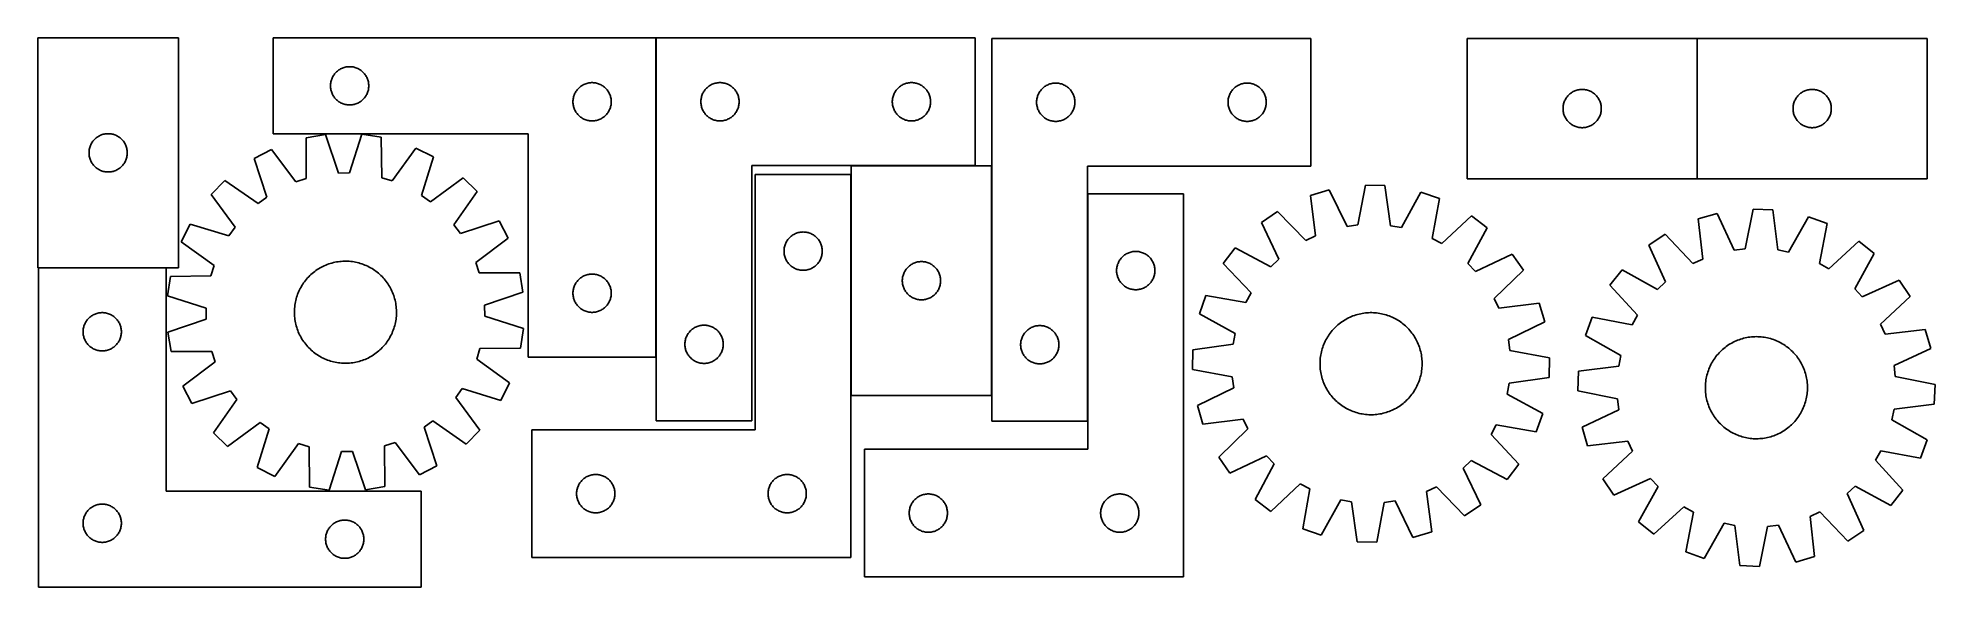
# Model space of a CAD drawing. Header units: millimetres. Extents: x 7 to 1493, y 7 to 437.
import ezdxf

# ---------------------------------------------------------------- set-up
doc = ezdxf.new("R2010")
doc.units = ezdxf.units.MM
doc.layers.add('COMMON', color=5, linetype='CONTINUOUS', true_color=0x0000ff)
doc.layers.add('CUT', color=7, linetype='CONTINUOUS', true_color=0x000000)

msp = doc.modelspace()

# ---------------------------------------------------------------- linework, layer by layer
at = {"layer": 'COMMON'}
for p, q in [((491.314655, 436.814033), (491.314655, 186.814033)), ((1307.044607, 326.491766), (1307.044607, 436.491766)), ((644.161777, 329.785952), (644.161777, 156.614032)), ((741.414656, 336.714033), (644.261778, 336.714033)), ((754.361779, 156.614032), (754.361779, 336.614032)), ((829.56178, 136.465875), (829.56178, 314.556704)), ((7.38092, 256.717196), (107.38092, 256.717196))]:
    msp.add_line(p, q, dxfattribs=at)
at = {"layer": 'CUT'}
for p, q in [((7.016653, 436.817197), (7.016653, 256.817197)), ((117.016653, 436.817197), (7.016653, 436.817197)), ((117.016653, 256.817197), (117.016653, 436.817197)), ((491.214655, 436.814033), (191.214655, 436.814033)), ((191.214655, 436.814033), (191.214655, 361.814033)), ((491.214655, 186.814033), (491.214655, 436.814033)), ((491.414656, 436.814033), (491.414656, 136.814033)), ((741.414656, 436.814033), (491.414656, 436.814033)), ((741.414656, 336.814033), (741.414656, 436.814033)), ((754.461779, 436.465875), (754.461779, 136.465875)), ((1004.461779, 436.465875), (754.461779, 436.465875)), ((1004.461779, 336.465875), (1004.461779, 436.465875)), ((1306.944606, 436.491766), (1126.944606, 436.491766)), ((1126.944606, 436.491766), (1126.944606, 326.491766)), ((1306.944606, 326.491766), (1306.944606, 436.491766)), ((1487.144607, 436.491766), (1307.144607, 436.491766)), ((1307.144607, 436.491766), (1307.144607, 326.491766)), ((1487.144607, 326.491766), (1487.144607, 436.491766)), ((236.294156, 400.856347), (236.393336, 401.622391)), ((236.393336, 401.622391), (236.531819, 402.382314)), ((236.531819, 402.382314), (236.709239, 403.134099)), ((236.709239, 403.134099), (236.925124, 403.875755)), ((236.925124, 403.875755), (237.178902, 404.605314)), ((237.178902, 404.605314), (237.469901, 405.320841)), ((237.469901, 405.320841), (237.797348, 406.020439)), ((237.797348, 406.020439), (238.160376, 406.702254)), ((238.160376, 406.702254), (238.558021, 407.364475)), ((238.558021, 407.364475), (238.98923, 408.005349)), ((238.98923, 408.005349), (239.452858, 408.623175)), ((239.452858, 408.623175), (239.947676, 409.216314)), ((239.947676, 409.216314), (240.472372, 409.783195)), ((240.472372, 409.783195), (241.025555, 410.322313)), ((241.025555, 410.322313), (241.605757, 410.832239)), ((241.605757, 410.832239), (242.21144, 411.311621)), ((242.21144, 411.311621), (242.840999, 411.759188)), ((242.840999, 411.759188), (243.492763, 412.173752)), ((243.492763, 412.173752), (244.165003, 412.554214)), ((244.165003, 412.554214), (244.855939, 412.899566)), ((244.855939, 412.899566), (245.563736, 413.208892)), ((245.563736, 413.208892), (246.286519, 413.481371)), ((246.286519, 413.481371), (247.02237, 413.716281)), ((247.02237, 413.716281), (247.769338, 413.912998)), ((247.769338, 413.912998), (248.525443, 414.071002)), ((248.525443, 414.071002), (249.288679, 414.189873)), ((249.288679, 414.189873), (250.057023, 414.269295)), ((250.057023, 414.269295), (250.828436, 414.30906)), ((250.828436, 414.30906), (251.600873, 414.30906)), ((251.600873, 414.30906), (252.372287, 414.269295)), ((252.372287, 414.269295), (253.14063, 414.189873)), ((253.14063, 414.189873), (253.903866, 414.071002)), ((253.903866, 414.071002), (254.659971, 413.912998)), ((254.659971, 413.912998), (255.406939, 413.716281)), ((255.406939, 413.716281), (256.14279, 413.481371)), ((256.14279, 413.481371), (256.865573, 413.208892)), ((256.865573, 413.208892), (257.57337, 412.899566)), ((257.57337, 412.899566), (258.264306, 412.554214)), ((258.264306, 412.554214), (258.936547, 412.173752)), ((258.936547, 412.173752), (259.58831, 411.759188)), ((259.58831, 411.759188), (260.217869, 411.311621)), ((260.217869, 411.311621), (260.823552, 410.832239)), ((260.823552, 410.832239), (261.403755, 410.322313)), ((261.403755, 410.322313), (261.956937, 409.783195)), ((261.956937, 409.783195), (262.481634, 409.216314)), ((262.481634, 409.216314), (262.976452, 408.623175)), ((262.976452, 408.623175), (263.44008, 408.005349)), ((263.44008, 408.005349), (263.871288, 407.364475)), ((263.871288, 407.364475), (264.268933, 406.702254)), ((264.268933, 406.702254), (264.631961, 406.020439)), ((264.631961, 406.020439), (264.959408, 405.320841)), ((264.959408, 405.320841), (265.250407, 404.605314)), ((265.250407, 404.605314), (265.504185, 403.875755)), ((265.504185, 403.875755), (265.72007, 403.134099)), ((265.72007, 403.134099), (265.89749, 402.382314)), ((265.89749, 402.382314), (266.035973, 401.622391)), ((266.035973, 401.622391), (266.135153, 400.856347)), ((437.02237, 401.216281), (437.769338, 401.412998)), ((437.769338, 401.412998), (438.525443, 401.571002)), ((438.525443, 401.571002), (439.288679, 401.689873)), ((439.288679, 401.689873), (440.057023, 401.769295)), ((440.057023, 401.769295), (440.828436, 401.80906)), ((440.828436, 401.80906), (441.600873, 401.80906)), ((441.600873, 401.80906), (442.372287, 401.769295)), ((442.372287, 401.769295), (443.14063, 401.689873)), ((443.14063, 401.689873), (443.903866, 401.571002)), ((443.903866, 401.571002), (444.659971, 401.412998)), ((444.659971, 401.412998), (445.406939, 401.216281)), ((537.594589, 401.319448), (538.346375, 401.496868)), ((538.346375, 401.496868), (539.106297, 401.635351)), ((539.106297, 401.635351), (539.872341, 401.734531)), ((539.872341, 401.734531), (540.642474, 401.794144)), ((540.642474, 401.794144), (541.414656, 401.814033)), ((541.414656, 401.814033), (542.186837, 401.794144)), ((542.186837, 401.794144), (542.956971, 401.734531)), ((542.956971, 401.734531), (543.723014, 401.635351)), ((543.723014, 401.635351), (544.482937, 401.496868)), ((544.482937, 401.496868), (545.234722, 401.319448)), ((687.594589, 401.319448), (688.346375, 401.496868)), ((688.346375, 401.496868), (689.106297, 401.635351)), ((689.106297, 401.635351), (689.872341, 401.734531)), ((689.872341, 401.734531), (690.642474, 401.794144)), ((690.642474, 401.794144), (691.414656, 401.814033)), ((691.414656, 401.814033), (692.186837, 401.794144)), ((692.186837, 401.794144), (692.956971, 401.734531)), ((692.956971, 401.734531), (693.723014, 401.635351)), ((693.723014, 401.635351), (694.482937, 401.496868)), ((694.482937, 401.496868), (695.234722, 401.319448)), ((802.15342, 401.287194), (802.919464, 401.386373)), ((802.919464, 401.386373), (803.689597, 401.445987)), ((803.689597, 401.445987), (804.461779, 401.465875)), ((804.461779, 401.465875), (805.23396, 401.445987)), ((805.23396, 401.445987), (806.004094, 401.386373)), ((806.004094, 401.386373), (806.770137, 401.287194)), ((952.15342, 401.287194), (952.919464, 401.386373)), ((952.919464, 401.386373), (953.689597, 401.445987)), ((953.689597, 401.445987), (954.461779, 401.465875)), ((954.461779, 401.465875), (955.23396, 401.445987)), ((955.23396, 401.445987), (956.004094, 401.386373)), ((956.004094, 401.386373), (956.770137, 401.287194)), ((236.214655, 399.314033), (236.234543, 400.086214)), ((236.234543, 398.541851), (236.214655, 399.314033)), ((236.234543, 400.086214), (236.294156, 400.856347)), ((236.294156, 397.771718), (236.234543, 398.541851)), ((236.393336, 397.005674), (236.294156, 397.771718)), ((236.531819, 396.245752), (236.393336, 397.005674)), ((236.709239, 395.493966), (236.531819, 396.245752)), ((236.925124, 394.75231), (236.709239, 395.493966)), ((237.178902, 394.022751), (236.925124, 394.75231)), ((237.469901, 393.307224), (237.178902, 394.022751)), ((237.797348, 392.607626), (237.469901, 393.307224)), ((238.160376, 391.925811), (237.797348, 392.607626)), ((238.558021, 391.26359), (238.160376, 391.925811)), ((238.98923, 390.622716), (238.558021, 391.26359)), ((239.452858, 390.00489), (238.98923, 390.622716)), ((239.947676, 389.411751), (239.452858, 390.00489)), ((240.472372, 388.84487), (239.947676, 389.411751)), ((241.025555, 388.305752), (240.472372, 388.84487)), ((241.605757, 387.795826), (241.025555, 388.305752)), ((242.21144, 387.316444), (241.605757, 387.795826)), ((242.840999, 386.868877), (242.21144, 387.316444)), ((243.492763, 386.454313), (242.840999, 386.868877)), ((259.58831, 386.868877), (258.936547, 386.454313)), ((260.217869, 387.316444), (259.58831, 386.868877)), ((260.823552, 387.795826), (260.217869, 387.316444)), ((261.403755, 388.305752), (260.823552, 387.795826)), ((261.956937, 388.84487), (261.403755, 388.305752)), ((262.481634, 389.411751), (261.956937, 388.84487)), ((262.976452, 390.00489), (262.481634, 389.411751)), ((263.44008, 390.622716), (262.976452, 390.00489)), ((263.871288, 391.26359), (263.44008, 390.622716)), ((264.268933, 391.925811), (263.871288, 391.26359)), ((264.631961, 392.607626), (264.268933, 391.925811)), ((264.959408, 393.307224), (264.631961, 392.607626)), ((265.250407, 394.022751), (264.959408, 393.307224)), ((265.504185, 394.75231), (265.250407, 394.022751)), ((265.72007, 395.493966), (265.504185, 394.75231)), ((265.89749, 396.245752), (265.72007, 395.493966)), ((266.035973, 397.005674), (265.89749, 396.245752)), ((266.135153, 397.771718), (266.035973, 397.005674)), ((266.135153, 400.856347), (266.194766, 400.086214)), ((266.194766, 398.541851), (266.135153, 397.771718)), ((266.194766, 400.086214), (266.214655, 399.314033)), ((266.214655, 399.314033), (266.194766, 398.541851)), ((426.214655, 386.814033), (426.234543, 387.586214)), ((426.234543, 386.041851), (426.214655, 386.814033)), ((426.234543, 387.586214), (426.294156, 388.356347)), ((426.294156, 388.356347), (426.393336, 389.122391)), ((426.393336, 389.122391), (426.531819, 389.882314)), ((426.531819, 389.882314), (426.709239, 390.634099)), ((426.709239, 390.634099), (426.925124, 391.375755)), ((426.925124, 391.375755), (427.178902, 392.105314)), ((427.178902, 392.105314), (427.469901, 392.820841)), ((427.469901, 392.820841), (427.797348, 393.520439)), ((427.797348, 393.520439), (428.160376, 394.202254)), ((428.160376, 394.202254), (428.558021, 394.864475)), ((428.558021, 394.864475), (428.98923, 395.505349)), ((428.98923, 395.505349), (429.452858, 396.123175)), ((429.452858, 396.123175), (429.947676, 396.716314)), ((429.947676, 396.716314), (430.472372, 397.283195)), ((430.472372, 397.283195), (431.025555, 397.822313)), ((431.025555, 397.822313), (431.605757, 398.332239)), ((431.605757, 398.332239), (432.21144, 398.811621)), ((432.21144, 398.811621), (432.840999, 399.259188)), ((432.840999, 399.259188), (433.492763, 399.673752)), ((433.492763, 399.673752), (434.165003, 400.054214)), ((434.165003, 400.054214), (434.855939, 400.399566)), ((434.855939, 400.399566), (435.563736, 400.708892)), ((435.563736, 400.708892), (436.286519, 400.981371)), ((436.286519, 400.981371), (437.02237, 401.216281)), ((445.406939, 401.216281), (446.14279, 400.981371)), ((446.14279, 400.981371), (446.865573, 400.708892)), ((446.865573, 400.708892), (447.57337, 400.399566)), ((447.57337, 400.399566), (448.264306, 400.054214)), ((448.264306, 400.054214), (448.936547, 399.673752)), ((448.936547, 399.673752), (449.58831, 399.259188)), ((449.58831, 399.259188), (450.217869, 398.811621)), ((450.217869, 398.811621), (450.823552, 398.332239)), ((450.823552, 398.332239), (451.403755, 397.822313)), ((451.403755, 397.822313), (451.956937, 397.283195)), ((451.956937, 397.283195), (452.481634, 396.716314)), ((452.481634, 396.716314), (452.976452, 396.123175)), ((452.976452, 396.123175), (453.44008, 395.505349)), ((453.44008, 395.505349), (453.871288, 394.864475)), ((453.871288, 394.864475), (454.268933, 394.202254)), ((454.268933, 394.202254), (454.631961, 393.520439)), ((454.631961, 393.520439), (454.959408, 392.820841)), ((454.959408, 392.820841), (455.250407, 392.105314)), ((455.250407, 392.105314), (455.504185, 391.375755)), ((455.504185, 391.375755), (455.72007, 390.634099)), ((455.72007, 390.634099), (455.89749, 389.882314)), ((455.89749, 389.882314), (456.035973, 389.122391)), ((456.035973, 389.122391), (456.135153, 388.356347)), ((456.135153, 388.356347), (456.194766, 387.586214)), ((456.194766, 387.586214), (456.214655, 386.814033)), ((456.214655, 386.814033), (456.194766, 386.041851)), ((526.419629, 387.200251), (526.459393, 387.971664)), ((526.419629, 386.427814), (526.419629, 387.200251)), ((526.459393, 387.971664), (526.538816, 388.740008)), ((526.538816, 388.740008), (526.657686, 389.503244)), ((526.657686, 389.503244), (526.81569, 390.259349)), ((526.81569, 390.259349), (527.012408, 391.006317)), ((527.012408, 391.006317), (527.247317, 391.742168)), ((527.247317, 391.742168), (527.519796, 392.464951)), ((527.519796, 392.464951), (527.829122, 393.172748)), ((527.829122, 393.172748), (528.174474, 393.863684)), ((528.174474, 393.863684), (528.554936, 394.535925)), ((528.554936, 394.535925), (528.9695, 395.187688)), ((528.9695, 395.187688), (529.417067, 395.817247)), ((529.417067, 395.817247), (529.896449, 396.42293)), ((529.896449, 396.42293), (530.406375, 397.003133)), ((530.406375, 397.003133), (530.945493, 397.556315)), ((530.945493, 397.556315), (531.512374, 398.081011)), ((531.512374, 398.081011), (532.105513, 398.57583)), ((532.105513, 398.57583), (532.723339, 399.039458)), ((532.723339, 399.039458), (533.364213, 399.470666)), ((533.364213, 399.470666), (534.026435, 399.868311)), ((534.026435, 399.868311), (534.708249, 400.231339)), ((534.708249, 400.231339), (535.407847, 400.558786)), ((535.407847, 400.558786), (536.123374, 400.849785)), ((536.123374, 400.849785), (536.852933, 401.103563)), ((536.852933, 401.103563), (537.594589, 401.319448)), ((545.234722, 401.319448), (545.976378, 401.103563)), ((545.976378, 401.103563), (546.705937, 400.849785)), ((546.705937, 400.849785), (547.421464, 400.558786)), ((547.421464, 400.558786), (548.121063, 400.231339)), ((548.121063, 400.231339), (548.802877, 399.868311)), ((548.802877, 399.868311), (549.465099, 399.470666)), ((549.465099, 399.470666), (550.105972, 399.039458)), ((550.105972, 399.039458), (550.723798, 398.57583)), ((550.723798, 398.57583), (551.316937, 398.081011)), ((551.316937, 398.081011), (551.883818, 397.556315)), ((551.883818, 397.556315), (552.422936, 397.003133)), ((552.422936, 397.003133), (552.932862, 396.42293)), ((552.932862, 396.42293), (553.412244, 395.817247)), ((553.412244, 395.817247), (553.859811, 395.187688)), ((553.859811, 395.187688), (554.274375, 394.535925)), ((554.274375, 394.535925), (554.654838, 393.863684)), ((554.654838, 393.863684), (555.00019, 393.172748)), ((555.00019, 393.172748), (555.309515, 392.464951)), ((555.309515, 392.464951), (555.581994, 391.742168)), ((555.581994, 391.742168), (555.816904, 391.006317)), ((555.816904, 391.006317), (556.013621, 390.259349)), ((556.013621, 390.259349), (556.171625, 389.503244)), ((556.171625, 389.503244), (556.290496, 388.740008)), ((556.290496, 388.740008), (556.369919, 387.971664)), ((556.369919, 387.971664), (556.409683, 387.200251)), ((556.409683, 387.200251), (556.409683, 386.427814)), ((676.419629, 387.200251), (676.459393, 387.971664)), ((676.419629, 386.427814), (676.419629, 387.200251)), ((676.459393, 387.971664), (676.538816, 388.740008)), ((676.538816, 388.740008), (676.657686, 389.503244)), ((676.657686, 389.503244), (676.81569, 390.259349)), ((676.81569, 390.259349), (677.012408, 391.006317)), ((677.012408, 391.006317), (677.247317, 391.742168)), ((677.247317, 391.742168), (677.519796, 392.464951)), ((677.519796, 392.464951), (677.829122, 393.172748)), ((677.829122, 393.172748), (678.174474, 393.863684)), ((678.174474, 393.863684), (678.554936, 394.535925)), ((678.554936, 394.535925), (678.9695, 395.187688)), ((678.9695, 395.187688), (679.417067, 395.817247)), ((679.417067, 395.817247), (679.896449, 396.42293)), ((679.896449, 396.42293), (680.406375, 397.003133)), ((680.406375, 397.003133), (680.945493, 397.556315)), ((680.945493, 397.556315), (681.512374, 398.081011)), ((681.512374, 398.081011), (682.105513, 398.57583)), ((682.105513, 398.57583), (682.723339, 399.039458)), ((682.723339, 399.039458), (683.364213, 399.470666)), ((683.364213, 399.470666), (684.026435, 399.868311)), ((684.026435, 399.868311), (684.708249, 400.231339)), ((684.708249, 400.231339), (685.407847, 400.558786)), ((685.407847, 400.558786), (686.123374, 400.849785)), ((686.123374, 400.849785), (686.852933, 401.103563)), ((686.852933, 401.103563), (687.594589, 401.319448)), ((695.234722, 401.319448), (695.976378, 401.103563)), ((695.976378, 401.103563), (696.705937, 400.849785)), ((696.705937, 400.849785), (697.421464, 400.558786)), ((697.421464, 400.558786), (698.121063, 400.231339)), ((698.121063, 400.231339), (698.802877, 399.868311)), ((698.802877, 399.868311), (699.465099, 399.470666)), ((699.465099, 399.470666), (700.105972, 399.039458)), ((700.105972, 399.039458), (700.723798, 398.57583)), ((700.723798, 398.57583), (701.316937, 398.081011)), ((701.316937, 398.081011), (701.883818, 397.556315)), ((701.883818, 397.556315), (702.422936, 397.003133)), ((702.422936, 397.003133), (702.932862, 396.42293)), ((702.932862, 396.42293), (703.412244, 395.817247)), ((703.412244, 395.817247), (703.859811, 395.187688)), ((703.859811, 395.187688), (704.274375, 394.535925)), ((704.274375, 394.535925), (704.654838, 393.863684)), ((704.654838, 393.863684), (705.00019, 393.172748)), ((705.00019, 393.172748), (705.309515, 392.464951)), ((705.309515, 392.464951), (705.581994, 391.742168)), ((705.581994, 391.742168), (705.816904, 391.006317)), ((705.816904, 391.006317), (706.013621, 390.259349)), ((706.013621, 390.259349), (706.171625, 389.503244)), ((706.171625, 389.503244), (706.290496, 388.740008)), ((706.290496, 388.740008), (706.369919, 387.971664)), ((706.369919, 387.971664), (706.409683, 387.200251)), ((706.409683, 387.200251), (706.409683, 386.427814)), ((789.466752, 386.852094), (789.506516, 387.623507)), ((789.466752, 386.079657), (789.466752, 386.852094)), ((789.506516, 387.623507), (789.585939, 388.391851)), ((789.585939, 388.391851), (789.70481, 389.155087)), ((789.70481, 389.155087), (789.862813, 389.911191)), ((789.862813, 389.911191), (790.059531, 390.65816)), ((790.059531, 390.65816), (790.29444, 391.394011)), ((790.29444, 391.394011), (790.566919, 392.116794)), ((790.566919, 392.116794), (790.876245, 392.824591)), ((790.876245, 392.824591), (791.221597, 393.515526)), ((791.221597, 393.515526), (791.602059, 394.187767)), ((791.602059, 394.187767), (792.016624, 394.839531)), ((792.016624, 394.839531), (792.46419, 395.469089)), ((792.46419, 395.469089), (792.943572, 396.074773)), ((792.943572, 396.074773), (793.453498, 396.654975)), ((793.453498, 396.654975), (793.992616, 397.208158)), ((793.992616, 397.208158), (794.559497, 397.732854)), ((794.559497, 397.732854), (795.152637, 398.227672)), ((795.152637, 398.227672), (795.770462, 398.6913)), ((795.770462, 398.6913), (796.411336, 399.122509)), ((796.411336, 399.122509), (797.073558, 399.520154)), ((797.073558, 399.520154), (797.755372, 399.883182)), ((797.755372, 399.883182), (798.45497, 400.210629)), ((798.45497, 400.210629), (799.170498, 400.501628)), ((799.170498, 400.501628), (799.900056, 400.755406)), ((799.900056, 400.755406), (800.641712, 400.971291)), ((800.641712, 400.971291), (801.393498, 401.148711)), ((801.393498, 401.148711), (802.15342, 401.287194)), ((806.770137, 401.287194), (807.53006, 401.148711)), ((807.53006, 401.148711), (808.281846, 400.971291)), ((808.281846, 400.971291), (809.023501, 400.755406)), ((809.023501, 400.755406), (809.75306, 400.501628)), ((809.75306, 400.501628), (810.468587, 400.210629)), ((810.468587, 400.210629), (811.168186, 399.883182)), ((811.168186, 399.883182), (811.85, 399.520154)), ((811.85, 399.520154), (812.512222, 399.122509)), ((812.512222, 399.122509), (813.153095, 398.6913)), ((813.153095, 398.6913), (813.770921, 398.227672)), ((813.770921, 398.227672), (814.364061, 397.732854)), ((814.364061, 397.732854), (814.930941, 397.208158)), ((814.930941, 397.208158), (815.470059, 396.654975)), ((815.470059, 396.654975), (815.979985, 396.074773)), ((815.979985, 396.074773), (816.459367, 395.469089)), ((816.459367, 395.469089), (816.906934, 394.839531)), ((816.906934, 394.839531), (817.321498, 394.187767)), ((817.321498, 394.187767), (817.701961, 393.515526)), ((817.701961, 393.515526), (818.047313, 392.824591)), ((818.047313, 392.824591), (818.356638, 392.116794)), ((818.356638, 392.116794), (818.629117, 391.394011)), ((818.629117, 391.394011), (818.864027, 390.65816)), ((818.864027, 390.65816), (819.060744, 389.911191)), ((819.060744, 389.911191), (819.218748, 389.155087)), ((819.218748, 389.155087), (819.337619, 388.391851)), ((819.337619, 388.391851), (819.417042, 387.623507)), ((819.417042, 387.623507), (819.456806, 386.852094)), ((819.456806, 386.852094), (819.456806, 386.079657)), ((939.466752, 386.852094), (939.506516, 387.623507)), ((939.466752, 386.079657), (939.466752, 386.852094)), ((939.506516, 387.623507), (939.585939, 388.391851)), ((939.585939, 388.391851), (939.70481, 389.155087)), ((939.70481, 389.155087), (939.862813, 389.911191)), ((939.862813, 389.911191), (940.059531, 390.65816)), ((940.059531, 390.65816), (940.29444, 391.394011)), ((940.29444, 391.394011), (940.566919, 392.116794)), ((940.566919, 392.116794), (940.876245, 392.824591)), ((940.876245, 392.824591), (941.221597, 393.515526)), ((941.221597, 393.515526), (941.602059, 394.187767)), ((941.602059, 394.187767), (942.016624, 394.839531)), ((942.016624, 394.839531), (942.46419, 395.469089)), ((942.46419, 395.469089), (942.943572, 396.074773)), ((942.943572, 396.074773), (943.453498, 396.654975)), ((943.453498, 396.654975), (943.992616, 397.208158)), ((943.992616, 397.208158), (944.559497, 397.732854)), ((944.559497, 397.732854), (945.152637, 398.227672)), ((945.152637, 398.227672), (945.770462, 398.6913)), ((945.770462, 398.6913), (946.411336, 399.122509)), ((946.411336, 399.122509), (947.073558, 399.520154)), ((947.073558, 399.520154), (947.755372, 399.883182)), ((947.755372, 399.883182), (948.45497, 400.210629)), ((948.45497, 400.210629), (949.170498, 400.501628)), ((949.170498, 400.501628), (949.900056, 400.755406)), ((949.900056, 400.755406), (950.641712, 400.971291)), ((950.641712, 400.971291), (951.393498, 401.148711)), ((951.393498, 401.148711), (952.15342, 401.287194)), ((956.770137, 401.287194), (957.53006, 401.148711)), ((957.53006, 401.148711), (958.281846, 400.971291)), ((958.281846, 400.971291), (959.023501, 400.755406)), ((959.023501, 400.755406), (959.75306, 400.501628)), ((959.75306, 400.501628), (960.468587, 400.210629)), ((960.468587, 400.210629), (961.168186, 399.883182)), ((961.168186, 399.883182), (961.85, 399.520154)), ((961.85, 399.520154), (962.512222, 399.122509)), ((962.512222, 399.122509), (963.153095, 398.6913)), ((963.153095, 398.6913), (963.770921, 398.227672)), ((963.770921, 398.227672), (964.364061, 397.732854)), ((964.364061, 397.732854), (964.930941, 397.208158)), ((964.930941, 397.208158), (965.470059, 396.654975)), ((965.470059, 396.654975), (965.979985, 396.074773)), ((965.979985, 396.074773), (966.459367, 395.469089)), ((966.459367, 395.469089), (966.906934, 394.839531)), ((966.906934, 394.839531), (967.321498, 394.187767)), ((967.321498, 394.187767), (967.701961, 393.515526)), ((967.701961, 393.515526), (968.047313, 392.824591)), ((968.047313, 392.824591), (968.356638, 392.116794)), ((968.356638, 392.116794), (968.629117, 391.394011)), ((968.629117, 391.394011), (968.864027, 390.65816)), ((968.864027, 390.65816), (969.060744, 389.911191)), ((969.060744, 389.911191), (969.218748, 389.155087)), ((969.218748, 389.155087), (969.337619, 388.391851)), ((969.337619, 388.391851), (969.417042, 387.623507)), ((969.417042, 387.623507), (969.456806, 386.852094)), ((969.456806, 386.852094), (969.456806, 386.079657)), ((1202.655075, 386.053489), (1202.908854, 386.783047)), ((1202.908854, 386.783047), (1203.199853, 387.498575)), ((1203.199853, 387.498575), (1203.5273, 388.198173)), ((1203.5273, 388.198173), (1203.890328, 388.879987)), ((1203.890328, 388.879987), (1204.287973, 389.542209)), ((1204.287973, 389.542209), (1204.719181, 390.183083)), ((1204.719181, 390.183083), (1205.182809, 390.800908)), ((1205.182809, 390.800908), (1205.677627, 391.394048)), ((1205.677627, 391.394048), (1206.202323, 391.960928)), ((1206.202323, 391.960928), (1206.755506, 392.500047)), ((1206.755506, 392.500047), (1207.335709, 393.009973)), ((1207.335709, 393.009973), (1207.941392, 393.489355)), ((1207.941392, 393.489355), (1208.57095, 393.936921)), ((1208.57095, 393.936921), (1209.222714, 394.351486)), ((1209.222714, 394.351486), (1209.894955, 394.731948)), ((1209.894955, 394.731948), (1210.58589, 395.0773)), ((1210.58589, 395.0773), (1211.293688, 395.386626)), ((1211.293688, 395.386626), (1212.01647, 395.659105)), ((1212.01647, 395.659105), (1212.752322, 395.894014)), ((1212.752322, 395.894014), (1213.49929, 396.090732)), ((1213.49929, 396.090732), (1214.255395, 396.248735)), ((1214.255395, 396.248735), (1215.018631, 396.367606)), ((1215.018631, 396.367606), (1215.786974, 396.447029)), ((1215.786974, 396.447029), (1216.558387, 396.486793)), ((1216.558387, 396.486793), (1217.330825, 396.486793)), ((1217.330825, 396.486793), (1218.102238, 396.447029)), ((1218.102238, 396.447029), (1218.870582, 396.367606)), ((1218.870582, 396.367606), (1219.633818, 396.248735)), ((1219.633818, 396.248735), (1220.389922, 396.090732)), ((1220.389922, 396.090732), (1221.136891, 395.894014)), ((1221.136891, 395.894014), (1221.872742, 395.659105)), ((1221.872742, 395.659105), (1222.595525, 395.386626)), ((1222.595525, 395.386626), (1223.303322, 395.0773)), ((1223.303322, 395.0773), (1223.994257, 394.731948)), ((1223.994257, 394.731948), (1224.666498, 394.351486)), ((1224.666498, 394.351486), (1225.318262, 393.936921)), ((1225.318262, 393.936921), (1225.94782, 393.489355)), ((1225.94782, 393.489355), (1226.553504, 393.009973)), ((1226.553504, 393.009973), (1227.133706, 392.500047)), ((1227.133706, 392.500047), (1227.686889, 391.960928)), ((1227.686889, 391.960928), (1228.211585, 391.394048)), ((1228.211585, 391.394048), (1228.706403, 390.800908)), ((1228.706403, 390.800908), (1229.170031, 390.183083)), ((1229.170031, 390.183083), (1229.60124, 389.542209)), ((1229.60124, 389.542209), (1229.998885, 388.879987)), ((1229.998885, 388.879987), (1230.361912, 388.198173)), ((1230.361912, 388.198173), (1230.68936, 387.498575)), ((1230.68936, 387.498575), (1230.980358, 386.783047)), ((1230.980358, 386.783047), (1231.234137, 386.053489)), ((1382.855076, 386.053489), (1383.108855, 386.783047)), ((1383.108855, 386.783047), (1383.399854, 387.498575)), ((1383.399854, 387.498575), (1383.727301, 388.198173)), ((1383.727301, 388.198173), (1384.090329, 388.879987)), ((1384.090329, 388.879987), (1384.487974, 389.542209)), ((1384.487974, 389.542209), (1384.919182, 390.183083)), ((1384.919182, 390.183083), (1385.38281, 390.800908)), ((1385.38281, 390.800908), (1385.877628, 391.394048)), ((1385.877628, 391.394048), (1386.402324, 391.960928)), ((1386.402324, 391.960928), (1386.955507, 392.500047)), ((1386.955507, 392.500047), (1387.53571, 393.009973)), ((1387.53571, 393.009973), (1388.141393, 393.489355)), ((1388.141393, 393.489355), (1388.770951, 393.936921)), ((1388.770951, 393.936921), (1389.422715, 394.351486)), ((1389.422715, 394.351486), (1390.094956, 394.731948)), ((1390.094956, 394.731948), (1390.785891, 395.0773)), ((1390.785891, 395.0773), (1391.493689, 395.386626)), ((1391.493689, 395.386626), (1392.216471, 395.659105)), ((1392.216471, 395.659105), (1392.952323, 395.894014)), ((1392.952323, 395.894014), (1393.699291, 396.090732)), ((1393.699291, 396.090732), (1394.455396, 396.248735)), ((1394.455396, 396.248735), (1395.218632, 396.367606)), ((1395.218632, 396.367606), (1395.986975, 396.447029)), ((1395.986975, 396.447029), (1396.758388, 396.486793)), ((1396.758388, 396.486793), (1397.530826, 396.486793)), ((1397.530826, 396.486793), (1398.302239, 396.447029)), ((1398.302239, 396.447029), (1399.070583, 396.367606)), ((1399.070583, 396.367606), (1399.833819, 396.248735)), ((1399.833819, 396.248735), (1400.589923, 396.090732)), ((1400.589923, 396.090732), (1401.336892, 395.894014)), ((1401.336892, 395.894014), (1402.072743, 395.659105)), ((1402.072743, 395.659105), (1402.795526, 395.386626)), ((1402.795526, 395.386626), (1403.503323, 395.0773)), ((1403.503323, 395.0773), (1404.194258, 394.731948)), ((1404.194258, 394.731948), (1404.866499, 394.351486)), ((1404.866499, 394.351486), (1405.518263, 393.936921)), ((1405.518263, 393.936921), (1406.147821, 393.489355)), ((1406.147821, 393.489355), (1406.753505, 393.009973)), ((1406.753505, 393.009973), (1407.333707, 392.500047)), ((1407.333707, 392.500047), (1407.88689, 391.960928)), ((1407.88689, 391.960928), (1408.411586, 391.394048)), ((1408.411586, 391.394048), (1408.906404, 390.800908)), ((1408.906404, 390.800908), (1409.370032, 390.183083)), ((1409.370032, 390.183083), (1409.801241, 389.542209)), ((1409.801241, 389.542209), (1410.198886, 388.879987)), ((1410.198886, 388.879987), (1410.561913, 388.198173)), ((1410.561913, 388.198173), (1410.889361, 387.498575)), ((1410.889361, 387.498575), (1411.180359, 386.783047)), ((1411.180359, 386.783047), (1411.434138, 386.053489)), ((244.165003, 386.073851), (243.492763, 386.454313)), ((244.855939, 385.728499), (244.165003, 386.073851)), ((245.563736, 385.419173), (244.855939, 385.728499)), ((246.286519, 385.146694), (245.563736, 385.419173)), ((247.02237, 384.911784), (246.286519, 385.146694)), ((247.769338, 384.715067), (247.02237, 384.911784)), ((248.525443, 384.557063), (247.769338, 384.715067)), ((249.288679, 384.438192), (248.525443, 384.557063)), ((250.057023, 384.35877), (249.288679, 384.438192)), ((250.828436, 384.319005), (250.057023, 384.35877)), ((251.600873, 384.319005), (250.828436, 384.319005)), ((252.372287, 384.35877), (251.600873, 384.319005)), ((253.14063, 384.438192), (252.372287, 384.35877)), ((253.903866, 384.557063), (253.14063, 384.438192)), ((254.659971, 384.715067), (253.903866, 384.557063)), ((255.406939, 384.911784), (254.659971, 384.715067)), ((256.14279, 385.146694), (255.406939, 384.911784)), ((256.865573, 385.419173), (256.14279, 385.146694)), ((257.57337, 385.728499), (256.865573, 385.419173)), ((258.264306, 386.073851), (257.57337, 385.728499)), ((258.936547, 386.454313), (258.264306, 386.073851)), ((426.294156, 385.271718), (426.234543, 386.041851)), ((426.393336, 384.505674), (426.294156, 385.271718)), ((426.531819, 383.745752), (426.393336, 384.505674)), ((426.709239, 382.993966), (426.531819, 383.745752)), ((426.925124, 382.25231), (426.709239, 382.993966)), ((427.178902, 381.522751), (426.925124, 382.25231)), ((427.469901, 380.807224), (427.178902, 381.522751)), ((427.797348, 380.107626), (427.469901, 380.807224)), ((428.160376, 379.425811), (427.797348, 380.107626)), ((428.558021, 378.76359), (428.160376, 379.425811)), ((428.98923, 378.122716), (428.558021, 378.76359)), ((429.452858, 377.50489), (428.98923, 378.122716)), ((429.947676, 376.911751), (429.452858, 377.50489)), ((430.472372, 376.34487), (429.947676, 376.911751)), ((431.025555, 375.805752), (430.472372, 376.34487)), ((431.605757, 375.295826), (431.025555, 375.805752)), ((432.21144, 374.816444), (431.605757, 375.295826)), ((432.840999, 374.368877), (432.21144, 374.816444)), ((433.492763, 373.954313), (432.840999, 374.368877)), ((434.165003, 373.573851), (433.492763, 373.954313)), ((434.855939, 373.228499), (434.165003, 373.573851)), ((435.563736, 372.919173), (434.855939, 373.228499)), ((436.286519, 372.646694), (435.563736, 372.919173)), ((437.02237, 372.411784), (436.286519, 372.646694)), ((437.769338, 372.215067), (437.02237, 372.411784)), ((438.525443, 372.057063), (437.769338, 372.215067)), ((439.288679, 371.938192), (438.525443, 372.057063)), ((440.057023, 371.85877), (439.288679, 371.938192)), ((440.828436, 371.819005), (440.057023, 371.85877)), ((441.600873, 371.819005), (440.828436, 371.819005)), ((442.372287, 371.85877), (441.600873, 371.819005)), ((443.14063, 371.938192), (442.372287, 371.85877)), ((443.903866, 372.057063), (443.14063, 371.938192)), ((444.659971, 372.215067), (443.903866, 372.057063)), ((445.406939, 372.411784), (444.659971, 372.215067)), ((446.14279, 372.646694), (445.406939, 372.411784)), ((446.865573, 372.919173), (446.14279, 372.646694)), ((447.57337, 373.228499), (446.865573, 372.919173)), ((448.264306, 373.573851), (447.57337, 373.228499)), ((448.936547, 373.954313), (448.264306, 373.573851)), ((449.58831, 374.368877), (448.936547, 373.954313)), ((450.217869, 374.816444), (449.58831, 374.368877)), ((450.823552, 375.295826), (450.217869, 374.816444)), ((451.403755, 375.805752), (450.823552, 375.295826)), ((451.956937, 376.34487), (451.403755, 375.805752)), ((452.481634, 376.911751), (451.956937, 376.34487)), ((452.976452, 377.50489), (452.481634, 376.911751)), ((453.44008, 378.122716), (452.976452, 377.50489)), ((453.871288, 378.76359), (453.44008, 378.122716)), ((454.268933, 379.425811), (453.871288, 378.76359)), ((454.631961, 380.107626), (454.268933, 379.425811)), ((454.959408, 380.807224), (454.631961, 380.107626)), ((455.250407, 381.522751), (454.959408, 380.807224)), ((455.504185, 382.25231), (455.250407, 381.522751)), ((455.72007, 382.993966), (455.504185, 382.25231)), ((455.89749, 383.745752), (455.72007, 382.993966)), ((456.035973, 384.505674), (455.89749, 383.745752)), ((456.135153, 385.271718), (456.035973, 384.505674)), ((456.194766, 386.041851), (456.135153, 385.271718)), ((526.459393, 385.656401), (526.419629, 386.427814)), ((526.538816, 384.888057), (526.459393, 385.656401)), ((526.657686, 384.124821), (526.538816, 384.888057)), ((526.81569, 383.368716), (526.657686, 384.124821)), ((527.012408, 382.621748), (526.81569, 383.368716)), ((527.247317, 381.885897), (527.012408, 382.621748)), ((527.519796, 381.163114), (527.247317, 381.885897)), ((527.829122, 380.455317), (527.519796, 381.163114)), ((528.174474, 379.764381), (527.829122, 380.455317)), ((528.554936, 379.09214), (528.174474, 379.764381)), ((528.9695, 378.440377), (528.554936, 379.09214)), ((529.417067, 377.810818), (528.9695, 378.440377)), ((529.896449, 377.205135), (529.417067, 377.810818)), ((530.406375, 376.624932), (529.896449, 377.205135)), ((530.945493, 376.07175), (530.406375, 376.624932)), ((531.512374, 375.547054), (530.945493, 376.07175)), ((532.105513, 375.052235), (531.512374, 375.547054)), ((532.723339, 374.588607), (532.105513, 375.052235)), ((533.364213, 374.157399), (532.723339, 374.588607)), ((534.026435, 373.759754), (533.364213, 374.157399)), ((534.708249, 373.396726), (534.026435, 373.759754)), ((535.407847, 373.069279), (534.708249, 373.396726)), ((536.123374, 372.77828), (535.407847, 373.069279)), ((536.852933, 372.524502), (536.123374, 372.77828)), ((537.594589, 372.308617), (536.852933, 372.524502)), ((538.346375, 372.131197), (537.594589, 372.308617)), ((539.106297, 371.992714), (538.346375, 372.131197)), ((539.872341, 371.893534), (539.106297, 371.992714)), ((540.642474, 371.833921), (539.872341, 371.893534)), ((541.414656, 371.814033), (540.642474, 371.833921)), ((542.186837, 371.833921), (541.414656, 371.814033)), ((542.956971, 371.893534), (542.186837, 371.833921)), ((543.723014, 371.992714), (542.956971, 371.893534)), ((544.482937, 372.131197), (543.723014, 371.992714)), ((545.234722, 372.308617), (544.482937, 372.131197)), ((545.976378, 372.524502), (545.234722, 372.308617)), ((546.705937, 372.77828), (545.976378, 372.524502)), ((547.421464, 373.069279), (546.705937, 372.77828)), ((548.121063, 373.396726), (547.421464, 373.069279)), ((548.802877, 373.759754), (548.121063, 373.396726)), ((549.465099, 374.157399), (548.802877, 373.759754)), ((550.105972, 374.588607), (549.465099, 374.157399)), ((550.723798, 375.052235), (550.105972, 374.588607)), ((551.316937, 375.547054), (550.723798, 375.052235)), ((551.883818, 376.07175), (551.316937, 375.547054)), ((552.422936, 376.624932), (551.883818, 376.07175)), ((552.932862, 377.205135), (552.422936, 376.624932)), ((553.412244, 377.810818), (552.932862, 377.205135)), ((553.859811, 378.440377), (553.412244, 377.810818)), ((554.274375, 379.09214), (553.859811, 378.440377)), ((554.654838, 379.764381), (554.274375, 379.09214)), ((555.00019, 380.455317), (554.654838, 379.764381)), ((555.309515, 381.163114), (555.00019, 380.455317)), ((555.581994, 381.885897), (555.309515, 381.163114)), ((555.816904, 382.621748), (555.581994, 381.885897)), ((556.013621, 383.368716), (555.816904, 382.621748)), ((556.171625, 384.124821), (556.013621, 383.368716)), ((556.290496, 384.888057), (556.171625, 384.124821)), ((556.369919, 385.656401), (556.290496, 384.888057)), ((556.409683, 386.427814), (556.369919, 385.656401)), ((676.459393, 385.656401), (676.419629, 386.427814)), ((676.538816, 384.888057), (676.459393, 385.656401)), ((676.657686, 384.124821), (676.538816, 384.888057)), ((676.81569, 383.368716), (676.657686, 384.124821)), ((677.012408, 382.621748), (676.81569, 383.368716)), ((677.247317, 381.885897), (677.012408, 382.621748)), ((677.519796, 381.163114), (677.247317, 381.885897)), ((677.829122, 380.455317), (677.519796, 381.163114)), ((678.174474, 379.764381), (677.829122, 380.455317)), ((678.554936, 379.09214), (678.174474, 379.764381)), ((678.9695, 378.440377), (678.554936, 379.09214)), ((679.417067, 377.810818), (678.9695, 378.440377)), ((679.896449, 377.205135), (679.417067, 377.810818)), ((680.406375, 376.624932), (679.896449, 377.205135)), ((680.945493, 376.07175), (680.406375, 376.624932)), ((681.512374, 375.547054), (680.945493, 376.07175)), ((682.105513, 375.052235), (681.512374, 375.547054)), ((682.723339, 374.588607), (682.105513, 375.052235)), ((683.364213, 374.157399), (682.723339, 374.588607)), ((684.026435, 373.759754), (683.364213, 374.157399)), ((684.708249, 373.396726), (684.026435, 373.759754)), ((685.407847, 373.069279), (684.708249, 373.396726)), ((686.123374, 372.77828), (685.407847, 373.069279)), ((686.852933, 372.524502), (686.123374, 372.77828)), ((687.594589, 372.308617), (686.852933, 372.524502)), ((688.346375, 372.131197), (687.594589, 372.308617)), ((689.106297, 371.992714), (688.346375, 372.131197)), ((689.872341, 371.893534), (689.106297, 371.992714)), ((690.642474, 371.833921), (689.872341, 371.893534)), ((691.414656, 371.814033), (690.642474, 371.833921)), ((692.186837, 371.833921), (691.414656, 371.814033)), ((692.956971, 371.893534), (692.186837, 371.833921)), ((693.723014, 371.992714), (692.956971, 371.893534)), ((694.482937, 372.131197), (693.723014, 371.992714)), ((695.234722, 372.308617), (694.482937, 372.131197)), ((695.976378, 372.524502), (695.234722, 372.308617)), ((696.705937, 372.77828), (695.976378, 372.524502)), ((697.421464, 373.069279), (696.705937, 372.77828)), ((698.121063, 373.396726), (697.421464, 373.069279)), ((698.802877, 373.759754), (698.121063, 373.396726)), ((699.465099, 374.157399), (698.802877, 373.759754)), ((700.105972, 374.588607), (699.465099, 374.157399)), ((700.723798, 375.052235), (700.105972, 374.588607)), ((701.316937, 375.547054), (700.723798, 375.052235)), ((701.883818, 376.07175), (701.316937, 375.547054)), ((702.422936, 376.624932), (701.883818, 376.07175)), ((702.932862, 377.205135), (702.422936, 376.624932)), ((703.412244, 377.810818), (702.932862, 377.205135)), ((703.859811, 378.440377), (703.412244, 377.810818)), ((704.274375, 379.09214), (703.859811, 378.440377)), ((704.654838, 379.764381), (704.274375, 379.09214)), ((705.00019, 380.455317), (704.654838, 379.764381)), ((705.309515, 381.163114), (705.00019, 380.455317)), ((705.581994, 381.885897), (705.309515, 381.163114)), ((705.816904, 382.621748), (705.581994, 381.885897)), ((706.013621, 383.368716), (705.816904, 382.621748)), ((706.171625, 384.124821), (706.013621, 383.368716)), ((706.290496, 384.888057), (706.171625, 384.124821)), ((706.369919, 385.656401), (706.290496, 384.888057)), ((706.409683, 386.427814), (706.369919, 385.656401)), ((789.506516, 385.308243), (789.466752, 386.079657)), ((789.585939, 384.5399), (789.506516, 385.308243)), ((789.70481, 383.776664), (789.585939, 384.5399)), ((789.862813, 383.020559), (789.70481, 383.776664)), ((790.059531, 382.273591), (789.862813, 383.020559)), ((790.29444, 381.53774), (790.059531, 382.273591)), ((790.566919, 380.814957), (790.29444, 381.53774)), ((790.876245, 380.107159), (790.566919, 380.814957)), ((791.221597, 379.416224), (790.876245, 380.107159)), ((791.602059, 378.743983), (791.221597, 379.416224)), ((792.016624, 378.092219), (791.602059, 378.743983)), ((792.46419, 377.462661), (792.016624, 378.092219)), ((792.943572, 376.856978), (792.46419, 377.462661)), ((793.453498, 376.276775), (792.943572, 376.856978)), ((793.992616, 375.723592), (793.453498, 376.276775)), ((794.559497, 375.198896), (793.992616, 375.723592)), ((795.152637, 374.704078), (794.559497, 375.198896)), ((795.770462, 374.24045), (795.152637, 374.704078)), ((796.411336, 373.809242), (795.770462, 374.24045)), ((797.073558, 373.411597), (796.411336, 373.809242)), ((797.755372, 373.048569), (797.073558, 373.411597)), ((798.45497, 372.721122), (797.755372, 373.048569)), ((799.170498, 372.430123), (798.45497, 372.721122)), ((799.900056, 372.176345), (799.170498, 372.430123)), ((800.641712, 371.960459), (799.900056, 372.176345)), ((801.393498, 371.78304), (800.641712, 371.960459)), ((802.15342, 371.644557), (801.393498, 371.78304)), ((802.919464, 371.545377), (802.15342, 371.644557)), ((806.770137, 371.644557), (806.004094, 371.545377)), ((807.53006, 371.78304), (806.770137, 371.644557)), ((808.281846, 371.960459), (807.53006, 371.78304)), ((809.023501, 372.176345), (808.281846, 371.960459)), ((809.75306, 372.430123), (809.023501, 372.176345)), ((810.468587, 372.721122), (809.75306, 372.430123)), ((811.168186, 373.048569), (810.468587, 372.721122)), ((811.85, 373.411597), (811.168186, 373.048569)), ((812.512222, 373.809242), (811.85, 373.411597)), ((813.153095, 374.24045), (812.512222, 373.809242)), ((813.770921, 374.704078), (813.153095, 374.24045)), ((814.364061, 375.198896), (813.770921, 374.704078)), ((814.930941, 375.723592), (814.364061, 375.198896)), ((815.470059, 376.276775), (814.930941, 375.723592)), ((815.979985, 376.856978), (815.470059, 376.276775)), ((816.459367, 377.462661), (815.979985, 376.856978)), ((816.906934, 378.092219), (816.459367, 377.462661)), ((817.321498, 378.743983), (816.906934, 378.092219)), ((817.701961, 379.416224), (817.321498, 378.743983)), ((818.047313, 380.107159), (817.701961, 379.416224)), ((818.356638, 380.814957), (818.047313, 380.107159)), ((818.629117, 381.53774), (818.356638, 380.814957)), ((818.864027, 382.273591), (818.629117, 381.53774)), ((819.060744, 383.020559), (818.864027, 382.273591)), ((819.218748, 383.776664), (819.060744, 383.020559)), ((819.337619, 384.5399), (819.218748, 383.776664)), ((819.417042, 385.308243), (819.337619, 384.5399)), ((819.456806, 386.079657), (819.417042, 385.308243)), ((939.506516, 385.308243), (939.466752, 386.079657)), ((939.585939, 384.5399), (939.506516, 385.308243)), ((939.70481, 383.776664), (939.585939, 384.5399)), ((939.862813, 383.020559), (939.70481, 383.776664)), ((940.059531, 382.273591), (939.862813, 383.020559)), ((940.29444, 381.53774), (940.059531, 382.273591)), ((940.566919, 380.814957), (940.29444, 381.53774)), ((940.876245, 380.107159), (940.566919, 380.814957)), ((941.221597, 379.416224), (940.876245, 380.107159)), ((941.602059, 378.743983), (941.221597, 379.416224)), ((942.016624, 378.092219), (941.602059, 378.743983)), ((942.46419, 377.462661), (942.016624, 378.092219)), ((942.943572, 376.856978), (942.46419, 377.462661)), ((943.453498, 376.276775), (942.943572, 376.856978)), ((943.992616, 375.723592), (943.453498, 376.276775)), ((944.559497, 375.198896), (943.992616, 375.723592)), ((945.152637, 374.704078), (944.559497, 375.198896)), ((945.770462, 374.24045), (945.152637, 374.704078)), ((946.411336, 373.809242), (945.770462, 374.24045)), ((947.073558, 373.411597), (946.411336, 373.809242)), ((947.755372, 373.048569), (947.073558, 373.411597)), ((948.45497, 372.721122), (947.755372, 373.048569)), ((949.170498, 372.430123), (948.45497, 372.721122)), ((949.900056, 372.176345), (949.170498, 372.430123)), ((950.641712, 371.960459), (949.900056, 372.176345)), ((951.393498, 371.78304), (950.641712, 371.960459)), ((952.15342, 371.644557), (951.393498, 371.78304)), ((952.919464, 371.545377), (952.15342, 371.644557)), ((956.770137, 371.644557), (956.004094, 371.545377)), ((957.53006, 371.78304), (956.770137, 371.644557)), ((958.281846, 371.960459), (957.53006, 371.78304)), ((959.023501, 372.176345), (958.281846, 371.960459)), ((959.75306, 372.430123), (959.023501, 372.176345)), ((960.468587, 372.721122), (959.75306, 372.430123)), ((961.168186, 373.048569), (960.468587, 372.721122)), ((961.85, 373.411597), (961.168186, 373.048569)), ((962.512222, 373.809242), (961.85, 373.411597)), ((963.153095, 374.24045), (962.512222, 373.809242)), ((963.770921, 374.704078), (963.153095, 374.24045)), ((964.364061, 375.198896), (963.770921, 374.704078)), ((964.930941, 375.723592), (964.364061, 375.198896)), ((965.470059, 376.276775), (964.930941, 375.723592)), ((965.979985, 376.856978), (965.470059, 376.276775)), ((966.459367, 377.462661), (965.979985, 376.856978)), ((966.906934, 378.092219), (966.459367, 377.462661)), ((967.321498, 378.743983), (966.906934, 378.092219)), ((967.701961, 379.416224), (967.321498, 378.743983)), ((968.047313, 380.107159), (967.701961, 379.416224)), ((968.356638, 380.814957), (968.047313, 380.107159)), ((968.629117, 381.53774), (968.356638, 380.814957)), ((968.864027, 382.273591), (968.629117, 381.53774)), ((969.060744, 383.020559), (968.864027, 382.273591)), ((969.218748, 383.776664), (969.060744, 383.020559)), ((969.337619, 384.5399), (969.218748, 383.776664)), ((969.417042, 385.308243), (969.337619, 384.5399)), ((969.456806, 386.079657), (969.417042, 385.308243)), ((1201.944606, 381.491766), (1201.964495, 382.263947)), ((1201.964495, 380.719585), (1201.944606, 381.491766)), ((1201.964495, 382.263947), (1202.024108, 383.034081)), ((1202.024108, 379.949451), (1201.964495, 380.719585)), ((1202.024108, 383.034081), (1202.123288, 383.800125)), ((1202.123288, 379.183408), (1202.024108, 379.949451)), ((1202.123288, 383.800125), (1202.261771, 384.560047)), ((1202.261771, 378.423485), (1202.123288, 379.183408)), ((1202.261771, 384.560047), (1202.43919, 385.311833)), ((1202.43919, 377.671699), (1202.261771, 378.423485)), ((1202.43919, 385.311833), (1202.655075, 386.053489)), ((1202.655075, 376.930044), (1202.43919, 377.671699)), ((1202.908854, 376.200485), (1202.655075, 376.930044)), ((1203.199853, 375.484958), (1202.908854, 376.200485)), ((1203.5273, 374.785359), (1203.199853, 375.484958)), ((1203.890328, 374.103545), (1203.5273, 374.785359)), ((1204.287973, 373.441323), (1203.890328, 374.103545)), ((1204.719181, 372.80045), (1204.287973, 373.441323)), ((1205.182809, 372.182624), (1204.719181, 372.80045)), ((1205.677627, 371.589484), (1205.182809, 372.182624)), ((1228.706403, 372.182624), (1228.211585, 371.589484)), ((1229.170031, 372.80045), (1228.706403, 372.182624)), ((1229.60124, 373.441323), (1229.170031, 372.80045)), ((1229.998885, 374.103545), (1229.60124, 373.441323)), ((1230.361912, 374.785359), (1229.998885, 374.103545)), ((1230.68936, 375.484958), (1230.361912, 374.785359)), ((1230.980358, 376.200485), (1230.68936, 375.484958)), ((1231.234137, 376.930044), (1230.980358, 376.200485)), ((1231.234137, 386.053489), (1231.450022, 385.311833)), ((1231.450022, 377.671699), (1231.234137, 376.930044)), ((1231.450022, 385.311833), (1231.627441, 384.560047)), ((1231.627441, 378.423485), (1231.450022, 377.671699)), ((1231.627441, 384.560047), (1231.765925, 383.800125)), ((1231.765925, 379.183408), (1231.627441, 378.423485)), ((1231.765925, 383.800125), (1231.865104, 383.034081)), ((1231.865104, 379.949451), (1231.765925, 379.183408)), ((1231.865104, 383.034081), (1231.924718, 382.263947)), ((1231.924718, 380.719585), (1231.865104, 379.949451)), ((1231.924718, 382.263947), (1231.944606, 381.491766)), ((1231.944606, 381.491766), (1231.924718, 380.719585)), ((1382.144607, 381.491766), (1382.164496, 382.263947)), ((1382.164496, 380.719585), (1382.144607, 381.491766)), ((1382.164496, 382.263947), (1382.224109, 383.034081)), ((1382.224109, 379.949451), (1382.164496, 380.719585)), ((1382.224109, 383.034081), (1382.323289, 383.800125)), ((1382.323289, 379.183408), (1382.224109, 379.949451)), ((1382.323289, 383.800125), (1382.461772, 384.560047)), ((1382.461772, 378.423485), (1382.323289, 379.183408)), ((1382.461772, 384.560047), (1382.639191, 385.311833)), ((1382.639191, 377.671699), (1382.461772, 378.423485)), ((1382.639191, 385.311833), (1382.855076, 386.053489)), ((1382.855076, 376.930044), (1382.639191, 377.671699)), ((1383.108855, 376.200485), (1382.855076, 376.930044)), ((1383.399854, 375.484958), (1383.108855, 376.200485)), ((1383.727301, 374.785359), (1383.399854, 375.484958)), ((1384.090329, 374.103545), (1383.727301, 374.785359)), ((1384.487974, 373.441323), (1384.090329, 374.103545)), ((1384.919182, 372.80045), (1384.487974, 373.441323)), ((1385.38281, 372.182624), (1384.919182, 372.80045)), ((1385.877628, 371.589484), (1385.38281, 372.182624)), ((1408.906404, 372.182624), (1408.411586, 371.589484)), ((1409.370032, 372.80045), (1408.906404, 372.182624)), ((1409.801241, 373.441323), (1409.370032, 372.80045)), ((1410.198886, 374.103545), (1409.801241, 373.441323)), ((1410.561913, 374.785359), (1410.198886, 374.103545)), ((1410.889361, 375.484958), (1410.561913, 374.785359)), ((1411.180359, 376.200485), (1410.889361, 375.484958)), ((1411.434138, 376.930044), (1411.180359, 376.200485)), ((1411.434138, 386.053489), (1411.650023, 385.311833)), ((1411.650023, 377.671699), (1411.434138, 376.930044)), ((1411.650023, 385.311833), (1411.827442, 384.560047)), ((1411.827442, 378.423485), (1411.650023, 377.671699)), ((1411.827442, 384.560047), (1411.965926, 383.800125)), ((1411.965926, 379.183408), (1411.827442, 378.423485)), ((1411.965926, 383.800125), (1412.065105, 383.034081)), ((1412.065105, 379.949451), (1411.965926, 379.183408)), ((1412.065105, 383.034081), (1412.124719, 382.263947)), ((1412.124719, 380.719585), (1412.065105, 379.949451)), ((1412.124719, 382.263947), (1412.144607, 381.491766)), ((1412.144607, 381.491766), (1412.124719, 380.719585)), ((50.498446, 356.426095), (51.008372, 357.006297)), ((51.008372, 357.006297), (51.54749, 357.55948)), ((51.54749, 357.55948), (52.114371, 358.084176)), ((52.114371, 358.084176), (52.707511, 358.578994)), ((52.707511, 358.578994), (53.325336, 359.042622)), ((53.325336, 359.042622), (53.96621, 359.47383)), ((53.96621, 359.47383), (54.628432, 359.871476)), ((54.628432, 359.871476), (55.310246, 360.234503)), ((55.310246, 360.234503), (56.009844, 360.56195)), ((56.009844, 360.56195), (56.725371, 360.852949)), ((56.725371, 360.852949), (57.45493, 361.106728)), ((57.45493, 361.106728), (58.196586, 361.322613)), ((58.196586, 361.322613), (58.948372, 361.500032)), ((58.948372, 361.500032), (59.708294, 361.638515)), ((59.708294, 361.638515), (60.474338, 361.737695)), ((60.474338, 361.737695), (61.244471, 361.797308)), ((61.244471, 361.797308), (62.016653, 361.817197)), ((62.016653, 361.817197), (62.788834, 361.797308)), ((62.788834, 361.797308), (63.558968, 361.737695)), ((63.558968, 361.737695), (64.325011, 361.638515)), ((64.325011, 361.638515), (65.084934, 361.500032)), ((65.084934, 361.500032), (65.83672, 361.322613)), ((65.83672, 361.322613), (66.578375, 361.106728)), ((66.578375, 361.106728), (67.307934, 360.852949)), ((67.307934, 360.852949), (68.023461, 360.56195)), ((68.023461, 360.56195), (68.72306, 360.234503)), ((68.72306, 360.234503), (69.404874, 359.871476)), ((69.404874, 359.871476), (70.067096, 359.47383)), ((70.067096, 359.47383), (70.707969, 359.042622)), ((70.707969, 359.042622), (71.325795, 358.578994)), ((71.325795, 358.578994), (71.918935, 358.084176)), ((71.918935, 358.084176), (72.485815, 357.55948)), ((72.485815, 357.55948), (73.024933, 357.006297)), ((73.024933, 357.006297), (73.534859, 356.426095)), ((191.214655, 361.814033), (391.214655, 361.814033)), ((232.233575, 361.049803), (217.062731, 358.485426)), ((217.062731, 358.485426), (217.2169, 326.721437)), ((242.528017, 330.999857), (232.233575, 361.049803)), ((260.770888, 361.345768), (251.1019, 331.088778)), ((275.991655, 359.096587), (260.770888, 361.345768)), ((276.496307, 327.336233), (275.991655, 359.096587)), ((391.214655, 361.814033), (391.214655, 186.814033)), ((803.689597, 371.485764), (802.919464, 371.545377)), ((804.461779, 371.465875), (803.689597, 371.485764)), ((805.23396, 371.485764), (804.461779, 371.465875)), ((806.004094, 371.545377), (805.23396, 371.485764)), ((953.689597, 371.485764), (952.919464, 371.545377)), ((954.461779, 371.465875), (953.689597, 371.485764)), ((955.23396, 371.485764), (954.461779, 371.465875)), ((956.004094, 371.545377), (955.23396, 371.485764)), ((1206.202323, 371.022604), (1205.677627, 371.589484)), ((1206.755506, 370.483486), (1206.202323, 371.022604)), ((1207.335709, 369.973559), (1206.755506, 370.483486)), ((1207.941392, 369.494178), (1207.335709, 369.973559)), ((1208.57095, 369.046611), (1207.941392, 369.494178)), ((1209.222714, 368.632047), (1208.57095, 369.046611)), ((1209.894955, 368.251584), (1209.222714, 368.632047)), ((1210.58589, 367.906232), (1209.894955, 368.251584)), ((1211.293688, 367.596907), (1210.58589, 367.906232)), ((1212.01647, 367.324428), (1211.293688, 367.596907)), ((1212.752322, 367.089518), (1212.01647, 367.324428)), ((1213.49929, 366.892801), (1212.752322, 367.089518)), ((1214.255395, 366.734797), (1213.49929, 366.892801)), ((1215.018631, 366.615926), (1214.255395, 366.734797)), ((1215.786974, 366.536503), (1215.018631, 366.615926)), ((1216.558387, 366.496739), (1215.786974, 366.536503)), ((1217.330825, 366.496739), (1216.558387, 366.496739)), ((1218.102238, 366.536503), (1217.330825, 366.496739)), ((1218.870582, 366.615926), (1218.102238, 366.536503)), ((1219.633818, 366.734797), (1218.870582, 366.615926)), ((1220.389922, 366.892801), (1219.633818, 366.734797)), ((1221.136891, 367.089518), (1220.389922, 366.892801)), ((1221.872742, 367.324428), (1221.136891, 367.089518)), ((1222.595525, 367.596907), (1221.872742, 367.324428)), ((1223.303322, 367.906232), (1222.595525, 367.596907)), ((1223.994257, 368.251584), (1223.303322, 367.906232)), ((1224.666498, 368.632047), (1223.994257, 368.251584)), ((1225.318262, 369.046611), (1224.666498, 368.632047)), ((1225.94782, 369.494178), (1225.318262, 369.046611)), ((1226.553504, 369.973559), (1225.94782, 369.494178)), ((1227.133706, 370.483486), (1226.553504, 369.973559)), ((1227.686889, 371.022604), (1227.133706, 370.483486)), ((1228.211585, 371.589484), (1227.686889, 371.022604)), ((1386.402324, 371.022604), (1385.877628, 371.589484)), ((1386.955507, 370.483486), (1386.402324, 371.022604)), ((1387.53571, 369.973559), (1386.955507, 370.483486)), ((1388.141393, 369.494178), (1387.53571, 369.973559)), ((1388.770951, 369.046611), (1388.141393, 369.494178)), ((1389.422715, 368.632047), (1388.770951, 369.046611)), ((1390.094956, 368.251584), (1389.422715, 368.632047)), ((1390.785891, 367.906232), (1390.094956, 368.251584)), ((1391.493689, 367.596907), (1390.785891, 367.906232)), ((1392.216471, 367.324428), (1391.493689, 367.596907)), ((1392.952323, 367.089518), (1392.216471, 367.324428)), ((1393.699291, 366.892801), (1392.952323, 367.089518)), ((1394.455396, 366.734797), (1393.699291, 366.892801)), ((1395.218632, 366.615926), (1394.455396, 366.734797)), ((1395.986975, 366.536503), (1395.218632, 366.615926)), ((1396.758388, 366.496739), (1395.986975, 366.536503)), ((1397.530826, 366.496739), (1396.758388, 366.496739)), ((1398.302239, 366.536503), (1397.530826, 366.496739)), ((1399.070583, 366.615926), (1398.302239, 366.536503)), ((1399.833819, 366.734797), (1399.070583, 366.615926)), ((1400.589923, 366.892801), (1399.833819, 366.734797)), ((1401.336892, 367.089518), (1400.589923, 366.892801)), ((1402.072743, 367.324428), (1401.336892, 367.089518)), ((1402.795526, 367.596907), (1402.072743, 367.324428)), ((1403.503323, 367.906232), (1402.795526, 367.596907)), ((1404.194258, 368.251584), (1403.503323, 367.906232)), ((1404.866499, 368.632047), (1404.194258, 368.251584)), ((1405.518263, 369.046611), (1404.866499, 368.632047)), ((1406.147821, 369.494178), (1405.518263, 369.046611)), ((1406.753505, 369.973559), (1406.147821, 369.494178)), ((1407.333707, 370.483486), (1406.753505, 369.973559)), ((1407.88689, 371.022604), (1407.333707, 370.483486)), ((1408.411586, 371.589484), (1407.88689, 371.022604)), ((47.021626, 347.203416), (47.06139, 347.974829)), ((47.021626, 346.430978), (47.021626, 347.203416)), ((47.06139, 345.659565), (47.021626, 346.430978)), ((47.06139, 347.974829), (47.140813, 348.743172)), ((47.140813, 344.891222), (47.06139, 345.659565)), ((47.140813, 348.743172), (47.259683, 349.506408)), ((47.259683, 344.127986), (47.140813, 344.891222)), ((47.259683, 349.506408), (47.417687, 350.262513)), ((47.417687, 343.371881), (47.259683, 344.127986)), ((47.417687, 350.262513), (47.614405, 351.009481)), ((47.614405, 342.624912), (47.417687, 343.371881)), ((47.614405, 351.009481), (47.849314, 351.745333)), ((47.849314, 341.889061), (47.614405, 342.624912)), ((47.849314, 351.745333), (48.121793, 352.468115)), ((48.121793, 341.166278), (47.849314, 341.889061)), ((48.121793, 352.468115), (48.431119, 353.175913)), ((48.431119, 353.175913), (48.776471, 353.866848)), ((48.776471, 353.866848), (49.156933, 354.539089)), ((49.156933, 354.539089), (49.571498, 355.190853)), ((49.571498, 355.190853), (50.019064, 355.820411)), ((50.019064, 355.820411), (50.498446, 356.426095)), ((73.534859, 356.426095), (74.014241, 355.820411)), ((74.014241, 355.820411), (74.461808, 355.190853)), ((74.461808, 355.190853), (74.876372, 354.539089)), ((74.876372, 354.539089), (75.256835, 353.866848)), ((75.256835, 353.866848), (75.602187, 353.175913)), ((75.602187, 353.175913), (75.911512, 352.468115)), ((75.911512, 352.468115), (76.183991, 351.745333)), ((76.183991, 341.889061), (75.911512, 341.166278)), ((76.183991, 351.745333), (76.418901, 351.009481)), ((76.418901, 342.624912), (76.183991, 341.889061)), ((76.418901, 351.009481), (76.615618, 350.262513)), ((76.615618, 343.371881), (76.418901, 342.624912)), ((76.615618, 350.262513), (76.773622, 349.506408)), ((76.773622, 344.127986), (76.615618, 343.371881)), ((76.773622, 349.506408), (76.892493, 348.743172)), ((76.892493, 344.891222), (76.773622, 344.127986)), ((76.892493, 348.743172), (76.971916, 347.974829)), ((76.971916, 345.659565), (76.892493, 344.891222)), ((76.971916, 347.974829), (77.01168, 347.203416)), ((77.01168, 346.430978), (76.971916, 345.659565)), ((77.01168, 347.203416), (77.01168, 346.430978)), ((190.013592, 349.385432), (176.377698, 342.258515)), ((176.377698, 342.258515), (186.339934, 312.096808)), ((209.090132, 323.987392), (190.013592, 349.385432)), ((303.22371, 350.559552), (284.678032, 324.771326)), ((317.004484, 343.716978), (303.22371, 350.559552)), ((307.669948, 313.35514), (317.004484, 343.716978)), ((48.431119, 340.458481), (48.121793, 341.166278)), ((48.776471, 339.767546), (48.431119, 340.458481)), ((49.156933, 339.095305), (48.776471, 339.767546)), ((49.571498, 338.443541), (49.156933, 339.095305)), ((50.019064, 337.813983), (49.571498, 338.443541)), ((50.498446, 337.208299), (50.019064, 337.813983)), ((51.008372, 336.628097), (50.498446, 337.208299)), ((51.54749, 336.074914), (51.008372, 336.628097)), ((52.114371, 335.550218), (51.54749, 336.074914)), ((52.707511, 335.0554), (52.114371, 335.550218)), ((53.325336, 334.591772), (52.707511, 335.0554)), ((53.96621, 334.160563), (53.325336, 334.591772)), ((54.628432, 333.762918), (53.96621, 334.160563)), ((55.310246, 333.399891), (54.628432, 333.762918)), ((56.009844, 333.072443), (55.310246, 333.399891)), ((56.725371, 332.781445), (56.009844, 333.072443)), ((57.45493, 332.527666), (56.725371, 332.781445)), ((58.196586, 332.311781), (57.45493, 332.527666)), ((58.948372, 332.134362), (58.196586, 332.311781)), ((59.708294, 331.995878), (58.948372, 332.134362)), ((60.474338, 331.896699), (59.708294, 331.995878)), ((61.244471, 331.837086), (60.474338, 331.896699)), ((62.016653, 331.817197), (61.244471, 331.837086)), ((62.788834, 331.837086), (62.016653, 331.817197)), ((63.558968, 331.896699), (62.788834, 331.837086)), ((64.325011, 331.995878), (63.558968, 331.896699)), ((65.084934, 332.134362), (64.325011, 331.995878)), ((65.83672, 332.311781), (65.084934, 332.134362)), ((66.578375, 332.527666), (65.83672, 332.311781)), ((67.307934, 332.781445), (66.578375, 332.527666)), ((68.023461, 333.072443), (67.307934, 332.781445)), ((68.72306, 333.399891), (68.023461, 333.072443)), ((69.404874, 333.762918), (68.72306, 333.399891)), ((70.067096, 334.160563), (69.404874, 333.762918)), ((70.707969, 334.591772), (70.067096, 334.160563)), ((71.325795, 335.0554), (70.707969, 334.591772)), ((71.918935, 335.550218), (71.325795, 335.0554)), ((72.485815, 336.074914), (71.918935, 335.550218)), ((73.024933, 336.628097), (72.485815, 336.074914)), ((73.534859, 337.208299), (73.024933, 336.628097)), ((74.014241, 337.813983), (73.534859, 337.208299)), ((74.461808, 338.443541), (74.014241, 337.813983)), ((74.876372, 339.095305), (74.461808, 338.443541)), ((75.256835, 339.767546), (74.876372, 339.095305)), ((75.602187, 340.458481), (75.256835, 339.767546)), ((75.911512, 341.166278), (75.602187, 340.458481)), ((251.1019, 331.088778), (242.528017, 330.999857)), ((284.678032, 324.771326), (276.496307, 327.336233)), ((340.265619, 327.182607), (314.658631, 308.387477)), ((351.257443, 316.416439), (340.265619, 327.182607)), ((566.414656, 136.814033), (566.414656, 336.814033)), ((566.414656, 336.814033), (741.414656, 336.814033)), ((644.061777, 329.785952), (569.061777, 329.785952)), ((569.061777, 329.785952), (569.061777, 129.785952)), ((644.061777, 29.785952), (644.061777, 329.785952)), ((754.261778, 336.614032), (644.261778, 336.614032)), ((644.261778, 336.614032), (644.261778, 156.614032)), ((754.261778, 156.614032), (754.261778, 336.614032)), ((829.461779, 136.465875), (829.461779, 336.465875)), ((829.461779, 336.465875), (1004.461779, 336.465875)), ((153.464491, 325.245263), (142.698323, 314.25344)), ((142.698323, 314.25344), (161.493453, 288.646451)), ((179.455784, 306.985267), (153.464491, 325.245263)), ((217.2169, 326.721437), (209.090132, 323.987392)), ((314.658631, 308.387477), (307.669948, 313.35514)), ((332.997447, 290.425146), (351.257443, 316.416439)), ((904.66178, 314.556704), (829.66178, 314.556704)), ((829.66178, 314.556704), (829.66178, 114.556704)), ((904.66178, 14.556704), (904.66178, 314.556704)), ((1018.771395, 317.726911), (1004.033326, 313.308783)), ((1004.033326, 313.308783), (1008.108703, 281.806941)), ((1032.697776, 289.178169), (1018.771395, 317.726911)), ((1047.053747, 321.544551), (1041.195057, 290.325158)), ((1062.435761, 321.192127), (1047.053747, 321.544551)), ((1066.85849, 289.737172), (1062.435761, 321.192127)), ((1090.513592, 316.083192), (1075.294324, 288.202219)), ((1105.033851, 310.994712), (1090.513592, 316.083192)), ((1126.944606, 326.491766), (1306.944606, 326.491766)), ((1307.144607, 326.491766), (1487.144607, 326.491766)), ((186.339934, 312.096808), (179.455784, 306.985267)), ((978.314926, 300.938263), (965.663466, 292.182059)), ((1000.381748, 278.090284), (978.314926, 300.938263)), ((1099.520001, 279.712574), (1105.033851, 310.994712)), ((1130.158708, 297.459299), (1107.068629, 275.645931)), ((1142.395868, 288.132861), (1130.158708, 297.459299)), ((1322.631357, 299.360725), (1307.831937, 295.15267)), ((1336.150267, 270.616789), (1322.631357, 299.360725)), ((1350.965148, 302.775706), (1344.663002, 271.642802)), ((1366.340593, 302.204532), (1350.965148, 302.775706)), ((1370.315476, 270.689851), (1366.340593, 302.204532)), ((126.163952, 290.992305), (119.321378, 277.211531)), ((156.525789, 281.657768), (126.163952, 290.992305)), ((161.493453, 288.646451), (156.525789, 281.657768)), ((338.108987, 283.540996), (332.997447, 290.425146)), ((368.270695, 293.503232), (338.108987, 283.540996)), ((375.397611, 279.867338), (368.270695, 293.503232)), ((597.87046, 282.011377), (598.511334, 282.442585)), ((598.511334, 282.442585), (599.173556, 282.84023)), ((599.173556, 282.84023), (599.85537, 283.203258)), ((599.85537, 283.203258), (600.554968, 283.530705)), ((600.554968, 283.530705), (601.270496, 283.821704)), ((601.270496, 283.821704), (602.000054, 284.075482)), ((602.000054, 284.075482), (602.74171, 284.291368)), ((602.74171, 284.291368), (603.493496, 284.468787)), ((603.493496, 284.468787), (604.253418, 284.60727)), ((604.253418, 284.60727), (605.019462, 284.70645)), ((605.019462, 284.70645), (605.789595, 284.766063)), ((605.789595, 284.766063), (606.561777, 284.785952)), ((606.561777, 284.785952), (607.333958, 284.766063)), ((607.333958, 284.766063), (608.104092, 284.70645)), ((608.104092, 284.70645), (608.870135, 284.60727)), ((608.870135, 284.60727), (609.630058, 284.468787)), ((609.630058, 284.468787), (610.381844, 284.291368)), ((610.381844, 284.291368), (611.123499, 284.075482)), ((611.123499, 284.075482), (611.853058, 283.821704)), ((611.853058, 283.821704), (612.568585, 283.530705)), ((612.568585, 283.530705), (613.268184, 283.203258)), ((613.268184, 283.203258), (613.949998, 282.84023)), ((613.949998, 282.84023), (614.61222, 282.442585)), ((614.61222, 282.442585), (615.253093, 282.011377)), ((965.663466, 292.182059), (979.273985, 263.481388)), ((1041.195057, 290.325158), (1032.697776, 289.178169)), ((1075.294324, 288.202219), (1066.85849, 289.737172)), ((1127.485172, 260.085653), (1142.395868, 288.132861)), ((1281.940187, 283.149207), (1269.165463, 274.573837)), ((1303.679799, 259.989673), (1281.940187, 283.149207)), ((1307.831937, 295.15267), (1311.458837, 263.596049)), ((1394.342917, 296.696749), (1378.728624, 269.035068)), ((1408.789331, 291.402256), (1394.342917, 296.696749)), ((1402.831098, 260.201707), (1408.789331, 291.402256)), ((119.321378, 277.211531), (145.109603, 258.665852)), ((349.999572, 260.790798), (375.397611, 279.867338)), ((591.56675, 270.17217), (591.606514, 270.943584)), ((591.56675, 269.399733), (591.56675, 270.17217)), ((591.606514, 268.62832), (591.56675, 269.399733)), ((591.606514, 270.943584), (591.685937, 271.711927)), ((591.685937, 267.859976), (591.606514, 268.62832)), ((591.685937, 271.711927), (591.804808, 272.475163)), ((591.804808, 267.09674), (591.685937, 267.859976)), ((591.804808, 272.475163), (591.962811, 273.231268)), ((591.962811, 273.231268), (592.159529, 273.978236)), ((592.159529, 273.978236), (592.394438, 274.714087)), ((592.394438, 274.714087), (592.666917, 275.43687)), ((592.666917, 275.43687), (592.976243, 276.144668)), ((592.976243, 276.144668), (593.321595, 276.835603)), ((593.321595, 276.835603), (593.702057, 277.507844)), ((593.702057, 277.507844), (594.116622, 278.159608)), ((594.116622, 278.159608), (594.564188, 278.789166)), ((594.564188, 278.789166), (595.04357, 279.394849)), ((595.04357, 279.394849), (595.553496, 279.975052)), ((595.553496, 279.975052), (596.092614, 280.528235)), ((596.092614, 280.528235), (596.659495, 281.052931)), ((596.659495, 281.052931), (597.252635, 281.547749)), ((597.252635, 281.547749), (597.87046, 282.011377)), ((615.253093, 282.011377), (615.870919, 281.547749)), ((615.870919, 281.547749), (616.464059, 281.052931)), ((616.464059, 281.052931), (617.030939, 280.528235)), ((617.030939, 280.528235), (617.570057, 279.975052)), ((617.570057, 279.975052), (618.079983, 279.394849)), ((618.079983, 279.394849), (618.559365, 278.789166)), ((618.559365, 278.789166), (619.006932, 278.159608)), ((619.006932, 278.159608), (619.421496, 277.507844)), ((619.421496, 277.507844), (619.801959, 276.835603)), ((619.801959, 276.835603), (620.147311, 276.144668)), ((620.147311, 276.144668), (620.456636, 275.43687)), ((620.456636, 275.43687), (620.729115, 274.714087)), ((620.729115, 274.714087), (620.964025, 273.978236)), ((620.964025, 273.978236), (621.160742, 273.231268)), ((621.160742, 273.231268), (621.318746, 272.475163)), ((621.318746, 272.475163), (621.437617, 271.711927)), ((621.437617, 267.859976), (621.318746, 267.09674)), ((621.437617, 271.711927), (621.51704, 270.943584)), ((621.51704, 268.62832), (621.437617, 267.859976)), ((621.51704, 270.943584), (621.556804, 270.17217)), ((621.556804, 269.399733), (621.51704, 268.62832)), ((621.556804, 270.17217), (621.556804, 269.399733)), ((859.111337, 267.213337), (859.773559, 267.610982)), ((859.773559, 267.610982), (860.455373, 267.97401)), ((860.455373, 267.97401), (861.154971, 268.301457)), ((861.154971, 268.301457), (861.870499, 268.592456)), ((861.870499, 268.592456), (862.600057, 268.846234)), ((862.600057, 268.846234), (863.341713, 269.06212)), ((863.341713, 269.06212), (864.093499, 269.239539)), ((864.093499, 269.239539), (864.853421, 269.378022)), ((864.853421, 269.378022), (865.619465, 269.477202)), ((865.619465, 269.477202), (866.389598, 269.536815)), ((866.389598, 269.536815), (867.16178, 269.556704)), ((867.16178, 269.556704), (867.933961, 269.536815)), ((867.933961, 269.536815), (868.704095, 269.477202)), ((868.704095, 269.477202), (869.470138, 269.378022)), ((869.470138, 269.378022), (870.230061, 269.239539)), ((870.230061, 269.239539), (870.981847, 269.06212)), ((870.981847, 269.06212), (871.723502, 268.846234)), ((871.723502, 268.846234), (872.453061, 268.592456)), ((872.453061, 268.592456), (873.168588, 268.301457)), ((873.168588, 268.301457), (873.868187, 267.97401)), ((873.868187, 267.97401), (874.550001, 267.610982)), ((874.550001, 267.610982), (875.212223, 267.213337)), ((945.026516, 272.469574), (935.700077, 260.232413)), ((973.073724, 257.558878), (945.026516, 272.469574)), ((1008.108703, 281.806941), (1000.381748, 278.090284)), ((1107.068629, 275.645931), (1099.520001, 279.712574)), ((1269.165463, 274.573837), (1282.366382, 245.682481)), ((1344.663002, 271.642802), (1336.150267, 270.616789)), ((1378.728624, 269.035068), (1370.315476, 270.689851)), ((1433.719126, 277.510849), (1410.321121, 256.028109)), ((1430.514277, 240.17901), (1445.822394, 268.011299)), ((1445.822394, 268.011299), (1433.719126, 277.510849)), ((7.016653, 256.817197), (117.016653, 256.817197)), ((107.38092, 256.617196), (7.38092, 256.617196)), ((7.38092, 256.617196), (7.38092, 6.617196)), ((107.38092, 81.617196), (107.38092, 256.617196)), ((145.109603, 258.665852), (142.544697, 250.484127)), ((221.892163, 252.285136), (222.85836, 253.088548)), ((222.85836, 253.088548), (223.849316, 253.861214)), ((223.849316, 253.861214), (224.864053, 254.602373)), ((224.864053, 254.602373), (225.901569, 255.311292)), ((225.901569, 255.311292), (226.960841, 255.987272)), ((226.960841, 255.987272), (228.040824, 256.629647)), ((228.040824, 256.629647), (229.140451, 257.237781)), ((229.140451, 257.237781), (230.258637, 257.811075)), ((230.258637, 257.811075), (231.39428, 258.348963)), ((231.39428, 258.348963), (232.546257, 258.850914)), ((232.546257, 258.850914), (233.713433, 259.316433)), ((233.713433, 259.316433), (234.894655, 259.74506)), ((234.894655, 259.74506), (236.088757, 260.136373)), ((236.088757, 260.136373), (237.294562, 260.489985)), ((237.294562, 260.489985), (238.510879, 260.805547)), ((238.510879, 260.805547), (239.736508, 261.082748)), ((239.736508, 261.082748), (240.97024, 261.321315)), ((240.97024, 261.321315), (242.210856, 261.521011)), ((242.210856, 261.521011), (243.457132, 261.68164)), ((243.457132, 261.68164), (244.707839, 261.803043)), ((244.707839, 261.803043), (245.961742, 261.885101)), ((245.961742, 261.885101), (247.217604, 261.927732)), ((247.217604, 261.927732), (248.474186, 261.930895)), ((248.474186, 261.930895), (249.730246, 261.894586)), ((249.730246, 261.894586), (250.984547, 261.818841)), ((250.984547, 261.818841), (252.235849, 261.703734)), ((252.235849, 261.703734), (253.482918, 261.549381)), ((253.482918, 261.549381), (254.724524, 261.355932)), ((254.724524, 261.355932), (255.95944, 261.123578)), ((255.95944, 261.123578), (257.186449, 260.85255)), ((257.186449, 260.85255), (258.404339, 260.543114)), ((258.404339, 260.543114), (259.611909, 260.195576)), ((259.611909, 260.195576), (260.807966, 259.810279)), ((260.807966, 259.810279), (261.991331, 259.387603)), ((261.991331, 259.387603), (263.160835, 258.927965)), ((263.160835, 258.927965), (264.315324, 258.431819)), ((264.315324, 258.431819), (265.45366, 257.899654)), ((265.45366, 257.899654), (266.574718, 257.331996)), ((266.574718, 257.331996), (267.677392, 256.729404)), ((267.677392, 256.729404), (268.760594, 256.092474)), ((268.760594, 256.092474), (269.823255, 255.421835)), ((269.823255, 255.421835), (270.864327, 254.718147)), ((270.864327, 254.718147), (271.882782, 253.982105)), ((271.882782, 253.982105), (272.877614, 253.214437)), ((272.877614, 253.214437), (273.847843, 252.415898)), ((352.733617, 252.664029), (349.999572, 260.790798)), ((384.497605, 252.818198), (352.733617, 252.664029)), ((387.061983, 237.647354), (384.497605, 252.818198)), ((591.962811, 266.340636), (591.804808, 267.09674)), ((592.159529, 265.593667), (591.962811, 266.340636)), ((592.394438, 264.857816), (592.159529, 265.593667)), ((592.666917, 264.135033), (592.394438, 264.857816)), ((592.976243, 263.427236), (592.666917, 264.135033)), ((593.321595, 262.736301), (592.976243, 263.427236)), ((593.702057, 262.06406), (593.321595, 262.736301)), ((594.116622, 261.412296), (593.702057, 262.06406)), ((594.564188, 260.782737), (594.116622, 261.412296)), ((595.04357, 260.177054), (594.564188, 260.782737)), ((595.553496, 259.596852), (595.04357, 260.177054)), ((596.092614, 259.043669), (595.553496, 259.596852)), ((596.659495, 258.518973), (596.092614, 259.043669)), ((597.252635, 258.024155), (596.659495, 258.518973)), ((597.87046, 257.560527), (597.252635, 258.024155)), ((598.511334, 257.129318), (597.87046, 257.560527)), ((599.173556, 256.731673), (598.511334, 257.129318)), ((599.85537, 256.368645), (599.173556, 256.731673)), ((600.554968, 256.041198), (599.85537, 256.368645)), ((601.270496, 255.750199), (600.554968, 256.041198)), ((602.000054, 255.496421), (601.270496, 255.750199)), ((602.74171, 255.280536), (602.000054, 255.496421)), ((603.493496, 255.103116), (602.74171, 255.280536)), ((604.253418, 254.964633), (603.493496, 255.103116)), ((605.019462, 254.865454), (604.253418, 254.964633)), ((605.789595, 254.80584), (605.019462, 254.865454)), ((606.561777, 254.785952), (605.789595, 254.80584)), ((607.333958, 254.80584), (606.561777, 254.785952)), ((608.104092, 254.865454), (607.333958, 254.80584)), ((608.870135, 254.964633), (608.104092, 254.865454)), ((609.630058, 255.103116), (608.870135, 254.964633)), ((610.381844, 255.280536), (609.630058, 255.103116)), ((611.123499, 255.496421), (610.381844, 255.280536)), ((611.853058, 255.750199), (611.123499, 255.496421)), ((612.568585, 256.041198), (611.853058, 255.750199)), ((613.268184, 256.368645), (612.568585, 256.041198)), ((613.949998, 256.731673), (613.268184, 256.368645)), ((614.61222, 257.129318), (613.949998, 256.731673)), ((615.253093, 257.560527), (614.61222, 257.129318)), ((615.870919, 258.024155), (615.253093, 257.560527)), ((616.464059, 258.518973), (615.870919, 258.024155)), ((617.030939, 259.043669), (616.464059, 258.518973)), ((617.570057, 259.596852), (617.030939, 259.043669)), ((618.079983, 260.177054), (617.570057, 259.596852)), ((618.559365, 260.782737), (618.079983, 260.177054)), ((619.006932, 261.412296), (618.559365, 260.782737)), ((619.421496, 262.06406), (619.006932, 261.412296)), ((619.801959, 262.736301), (619.421496, 262.06406)), ((620.147311, 263.427236), (619.801959, 262.736301)), ((620.456636, 264.135033), (620.147311, 263.427236)), ((620.729115, 264.857816), (620.456636, 264.135033)), ((620.964025, 265.593667), (620.729115, 264.857816)), ((621.160742, 266.340636), (620.964025, 265.593667)), ((621.318746, 267.09674), (621.160742, 266.340636)), ((685.366918, 252.26495), (685.676244, 252.972747)), ((685.676244, 252.972747), (686.021596, 253.663683)), ((686.021596, 253.663683), (686.402058, 254.335924)), ((686.402058, 254.335924), (686.816623, 254.987687)), ((686.816623, 254.987687), (687.264189, 255.617246)), ((687.264189, 255.617246), (687.743571, 256.222929)), ((687.743571, 256.222929), (688.253497, 256.803132)), ((688.253497, 256.803132), (688.792615, 257.356314)), ((688.792615, 257.356314), (689.359496, 257.88101)), ((689.359496, 257.88101), (689.952636, 258.375829)), ((689.952636, 258.375829), (690.570461, 258.839457)), ((690.570461, 258.839457), (691.211335, 259.270665)), ((691.211335, 259.270665), (691.873557, 259.66831)), ((691.873557, 259.66831), (692.555371, 260.031338)), ((692.555371, 260.031338), (693.254969, 260.358785)), ((693.254969, 260.358785), (693.970497, 260.649784)), ((693.970497, 260.649784), (694.700055, 260.903562)), ((694.700055, 260.903562), (695.441711, 261.119447)), ((695.441711, 261.119447), (696.193497, 261.296867)), ((696.193497, 261.296867), (696.953419, 261.43535)), ((696.953419, 261.43535), (697.719463, 261.53453)), ((697.719463, 261.53453), (698.489596, 261.594143)), ((698.489596, 261.594143), (699.261778, 261.614032)), ((699.261778, 261.614032), (700.033959, 261.594143)), ((700.033959, 261.594143), (700.804093, 261.53453)), ((700.804093, 261.53453), (701.570136, 261.43535)), ((701.570136, 261.43535), (702.330059, 261.296867)), ((702.330059, 261.296867), (703.081845, 261.119447)), ((703.081845, 261.119447), (703.8235, 260.903562)), ((703.8235, 260.903562), (704.553059, 260.649784)), ((704.553059, 260.649784), (705.268586, 260.358785)), ((705.268586, 260.358785), (705.968185, 260.031338)), ((705.968185, 260.031338), (706.649999, 259.66831)), ((706.649999, 259.66831), (707.312221, 259.270665)), ((707.312221, 259.270665), (707.953094, 258.839457)), ((707.953094, 258.839457), (708.57092, 258.375829)), ((708.57092, 258.375829), (709.16406, 257.88101)), ((709.16406, 257.88101), (709.73094, 257.356314)), ((709.73094, 257.356314), (710.270058, 256.803132)), ((710.270058, 256.803132), (710.779984, 256.222929)), ((710.779984, 256.222929), (711.259366, 255.617246)), ((711.259366, 255.617246), (711.706933, 254.987687)), ((711.706933, 254.987687), (712.121497, 254.335924)), ((712.121497, 254.335924), (712.50196, 253.663683)), ((712.50196, 253.663683), (712.847312, 252.972747)), ((712.847312, 252.972747), (713.156637, 252.26495)), ((852.166753, 254.942922), (852.206517, 255.714336)), ((852.166753, 254.170485), (852.166753, 254.942922)), ((852.206517, 253.399072), (852.166753, 254.170485)), ((852.206517, 255.714336), (852.28594, 256.482679)), ((852.28594, 252.630728), (852.206517, 253.399072)), ((852.28594, 256.482679), (852.404811, 257.245915)), ((852.404811, 257.245915), (852.562814, 258.00202)), ((852.562814, 258.00202), (852.759532, 258.748988)), ((852.759532, 258.748988), (852.994441, 259.484839)), ((852.994441, 259.484839), (853.26692, 260.207622)), ((853.26692, 260.207622), (853.576246, 260.91542)), ((853.576246, 260.91542), (853.921598, 261.606355)), ((853.921598, 261.606355), (854.30206, 262.278596)), ((854.30206, 262.278596), (854.716625, 262.930359)), ((854.716625, 262.930359), (855.164191, 263.559918)), ((855.164191, 263.559918), (855.643573, 264.165601)), ((855.643573, 264.165601), (856.153499, 264.745804)), ((856.153499, 264.745804), (856.692617, 265.298986)), ((856.692617, 265.298986), (857.259498, 265.823683)), ((857.259498, 265.823683), (857.852638, 266.318501)), ((857.852638, 266.318501), (858.470463, 266.782129)), ((858.470463, 266.782129), (859.111337, 267.213337)), ((875.212223, 267.213337), (875.853096, 266.782129)), ((875.853096, 266.782129), (876.470922, 266.318501)), ((876.470922, 266.318501), (877.064062, 265.823683)), ((877.064062, 265.823683), (877.630942, 265.298986)), ((877.630942, 265.298986), (878.17006, 264.745804)), ((878.17006, 264.745804), (878.679986, 264.165601)), ((878.679986, 264.165601), (879.159368, 263.559918)), ((879.159368, 263.559918), (879.606935, 262.930359)), ((879.606935, 262.930359), (880.021499, 262.278596)), ((880.021499, 262.278596), (880.401962, 261.606355)), ((880.401962, 261.606355), (880.747314, 260.91542)), ((880.747314, 260.91542), (881.056639, 260.207622)), ((881.056639, 260.207622), (881.329118, 259.484839)), ((881.329118, 259.484839), (881.564028, 258.748988)), ((881.564028, 258.748988), (881.760745, 258.00202)), ((881.760745, 258.00202), (881.918749, 257.245915)), ((881.918749, 257.245915), (882.03762, 256.482679)), ((882.03762, 256.482679), (882.117043, 255.714336)), ((882.117043, 253.399072), (882.03762, 252.630728)), ((882.117043, 255.714336), (882.156807, 254.942922)), ((882.156807, 254.170485), (882.117043, 253.399072)), ((882.156807, 254.942922), (882.156807, 254.170485)), ((935.700077, 260.232413), (957.513445, 237.142334)), ((979.273985, 263.481388), (973.073724, 257.558878)), ((1133.407683, 253.885392), (1127.485172, 260.085653)), ((1162.108354, 267.495911), (1133.407683, 253.885392)), ((1148.016579, 232.777629), (1170.864558, 254.84445)), ((1170.864558, 254.84445), (1162.108354, 267.495911)), ((1248.25022, 255.156875), (1238.750671, 243.053607)), ((1276.082509, 239.848758), (1248.25022, 255.156875)), ((1311.458837, 263.596049), (1303.679799, 259.989673)), ((1410.321121, 256.028109), (1402.831098, 260.201707)), ((110.784343, 249.979475), (108.535162, 234.758709)), ((142.544697, 250.484127), (110.784343, 249.979475)), ((210.952965, 237.148655), (211.449111, 238.303144)), ((211.449111, 238.303144), (211.981276, 239.44148)), ((211.981276, 239.44148), (212.548934, 240.562538)), ((212.548934, 240.562538), (213.151525, 241.665212)), ((213.151525, 241.665212), (213.788455, 242.748414)), ((213.788455, 242.748414), (214.459095, 243.811076)), ((214.459095, 243.811076), (215.162783, 244.852147)), ((215.162783, 244.852147), (215.898824, 245.870602)), ((215.898824, 245.870602), (216.666493, 246.865434)), ((216.666493, 246.865434), (217.465031, 247.835663)), ((217.465031, 247.835663), (218.293651, 248.78033)), ((218.293651, 248.78033), (219.151535, 249.698503)), ((219.151535, 249.698503), (220.037836, 250.589277)), ((220.037836, 250.589277), (220.951679, 251.451771)), ((220.951679, 251.451771), (221.892163, 252.285136)), ((273.847843, 252.415898), (274.79251, 251.587279)), ((274.79251, 251.587279), (275.710683, 250.729395)), ((275.710683, 250.729395), (276.601457, 249.843094)), ((276.601457, 249.843094), (277.463951, 248.92925)), ((277.463951, 248.92925), (278.297316, 247.988766)), ((278.297316, 247.988766), (279.100728, 247.02257)), ((279.100728, 247.02257), (279.873394, 246.031614)), ((279.873394, 246.031614), (280.614553, 245.016877)), ((280.614553, 245.016877), (281.323472, 243.979361)), ((281.323472, 243.979361), (281.999452, 242.920088)), ((281.999452, 242.920088), (282.641826, 241.840106)), ((282.641826, 241.840106), (283.249961, 240.740479)), ((283.249961, 240.740479), (283.823254, 239.622292)), ((283.823254, 239.622292), (284.361142, 238.48665)), ((284.361142, 238.48665), (284.863093, 237.334673)), ((426.234543, 237.586214), (426.294156, 238.356347)), ((426.294156, 238.356347), (426.393336, 239.122391)), ((426.393336, 239.122391), (426.531819, 239.882314)), ((426.531819, 239.882314), (426.709239, 240.634099)), ((426.709239, 240.634099), (426.925124, 241.375755)), ((426.925124, 241.375755), (427.178902, 242.105314)), ((427.178902, 242.105314), (427.469901, 242.820841)), ((427.469901, 242.820841), (427.797348, 243.520439)), ((427.797348, 243.520439), (428.160376, 244.202254)), ((428.160376, 244.202254), (428.558021, 244.864475)), ((428.558021, 244.864475), (428.98923, 245.505349)), ((428.98923, 245.505349), (429.452858, 246.123175)), ((429.452858, 246.123175), (429.947676, 246.716314)), ((429.947676, 246.716314), (430.472372, 247.283195)), ((430.472372, 247.283195), (431.025555, 247.822313)), ((431.025555, 247.822313), (431.605757, 248.332239)), ((431.605757, 248.332239), (432.21144, 248.811621)), ((432.21144, 248.811621), (432.840999, 249.259188)), ((432.840999, 249.259188), (433.492763, 249.673752)), ((433.492763, 249.673752), (434.165003, 250.054214)), ((434.165003, 250.054214), (434.855939, 250.399566)), ((434.855939, 250.399566), (435.563736, 250.708892)), ((435.563736, 250.708892), (436.286519, 250.981371)), ((436.286519, 250.981371), (437.02237, 251.216281)), ((437.02237, 251.216281), (437.769338, 251.412998)), ((437.769338, 251.412998), (438.525443, 251.571002)), ((438.525443, 251.571002), (439.288679, 251.689873)), ((439.288679, 251.689873), (440.057023, 251.769295)), ((440.057023, 251.769295), (440.828436, 251.80906)), ((440.828436, 251.80906), (441.600873, 251.80906)), ((441.600873, 251.80906), (442.372287, 251.769295)), ((442.372287, 251.769295), (443.14063, 251.689873)), ((443.14063, 251.689873), (443.903866, 251.571002)), ((443.903866, 251.571002), (444.659971, 251.412998)), ((444.659971, 251.412998), (445.406939, 251.216281)), ((445.406939, 251.216281), (446.14279, 250.981371)), ((446.14279, 250.981371), (446.865573, 250.708892)), ((446.865573, 250.708892), (447.57337, 250.399566)), ((447.57337, 250.399566), (448.264306, 250.054214)), ((448.264306, 250.054214), (448.936547, 249.673752)), ((448.936547, 249.673752), (449.58831, 249.259188)), ((449.58831, 249.259188), (450.217869, 248.811621)), ((450.217869, 248.811621), (450.823552, 248.332239)), ((450.823552, 248.332239), (451.403755, 247.822313)), ((451.403755, 247.822313), (451.956937, 247.283195)), ((451.956937, 247.283195), (452.481634, 246.716314)), ((452.481634, 246.716314), (452.976452, 246.123175)), ((452.976452, 246.123175), (453.44008, 245.505349)), ((453.44008, 245.505349), (453.871288, 244.864475)), ((453.871288, 244.864475), (454.268933, 244.202254)), ((454.268933, 244.202254), (454.631961, 243.520439)), ((454.631961, 243.520439), (454.959408, 242.820841)), ((454.959408, 242.820841), (455.250407, 242.105314)), ((455.250407, 242.105314), (455.504185, 241.375755)), ((455.504185, 241.375755), (455.72007, 240.634099)), ((455.72007, 240.634099), (455.89749, 239.882314)), ((455.89749, 239.882314), (456.035973, 239.122391)), ((456.035973, 239.122391), (456.135153, 238.356347)), ((456.135153, 238.356347), (456.194766, 237.586214)), ((684.266751, 247.00025), (684.306515, 247.771663)), ((684.266751, 246.227813), (684.266751, 247.00025)), ((684.306515, 245.4564), (684.266751, 246.227813)), ((684.306515, 247.771663), (684.385938, 248.540007)), ((684.385938, 244.688056), (684.306515, 245.4564)), ((684.385938, 248.540007), (684.504809, 249.303243)), ((684.504809, 243.92482), (684.385938, 244.688056)), ((684.504809, 249.303243), (684.662812, 250.059348)), ((684.662812, 243.168715), (684.504809, 243.92482)), ((684.662812, 250.059348), (684.85953, 250.806316)), ((684.85953, 242.421747), (684.662812, 243.168715)), ((684.85953, 250.806316), (685.094439, 251.542167)), ((685.094439, 241.685896), (684.85953, 242.421747)), ((685.094439, 251.542167), (685.366918, 252.26495)), ((685.366918, 240.963113), (685.094439, 241.685896)), ((685.676244, 240.255316), (685.366918, 240.963113)), ((686.021596, 239.56438), (685.676244, 240.255316)), ((686.402058, 238.892139), (686.021596, 239.56438)), ((686.816623, 238.240376), (686.402058, 238.892139)), ((687.264189, 237.610817), (686.816623, 238.240376)), ((711.706933, 238.240376), (711.259366, 237.610817)), ((712.121497, 238.892139), (711.706933, 238.240376)), ((712.50196, 239.56438), (712.121497, 238.892139)), ((712.847312, 240.255316), (712.50196, 239.56438)), ((713.156637, 240.963113), (712.847312, 240.255316)), ((713.156637, 252.26495), (713.429116, 251.542167)), ((713.429116, 241.685896), (713.156637, 240.963113)), ((713.429116, 251.542167), (713.664026, 250.806316)), ((713.664026, 242.421747), (713.429116, 241.685896)), ((713.664026, 250.806316), (713.860743, 250.059348)), ((713.860743, 243.168715), (713.664026, 242.421747)), ((713.860743, 250.059348), (714.018747, 249.303243)), ((714.018747, 243.92482), (713.860743, 243.168715)), ((714.018747, 249.303243), (714.137618, 248.540007)), ((714.137618, 244.688056), (714.018747, 243.92482)), ((714.137618, 248.540007), (714.217041, 247.771663)), ((714.217041, 245.4564), (714.137618, 244.688056)), ((714.217041, 247.771663), (714.256805, 247.00025)), ((714.256805, 246.227813), (714.217041, 245.4564)), ((714.256805, 247.00025), (714.256805, 246.227813)), ((852.404811, 251.867492), (852.28594, 252.630728)), ((852.562814, 251.111388), (852.404811, 251.867492)), ((852.759532, 250.364419), (852.562814, 251.111388)), ((852.994441, 249.628568), (852.759532, 250.364419)), ((853.26692, 248.905785), (852.994441, 249.628568)), ((853.576246, 248.197988), (853.26692, 248.905785)), ((853.921598, 247.507053), (853.576246, 248.197988)), ((854.30206, 246.834812), (853.921598, 247.507053)), ((854.716625, 246.183048), (854.30206, 246.834812)), ((855.164191, 245.553489), (854.716625, 246.183048)), ((855.643573, 244.947806), (855.164191, 245.553489)), ((856.153499, 244.367604), (855.643573, 244.947806)), ((856.692617, 243.814421), (856.153499, 244.367604)), ((857.259498, 243.289725), (856.692617, 243.814421)), ((857.852638, 242.794907), (857.259498, 243.289725)), ((858.470463, 242.331279), (857.852638, 242.794907)), ((859.111337, 241.90007), (858.470463, 242.331279)), ((859.773559, 241.502425), (859.111337, 241.90007)), ((860.455373, 241.139397), (859.773559, 241.502425)), ((861.154971, 240.81195), (860.455373, 241.139397)), ((861.870499, 240.520951), (861.154971, 240.81195)), ((862.600057, 240.267173), (861.870499, 240.520951)), ((863.341713, 240.051288), (862.600057, 240.267173)), ((864.093499, 239.873868), (863.341713, 240.051288)), ((864.853421, 239.735385), (864.093499, 239.873868)), ((865.619465, 239.636206), (864.853421, 239.735385)), ((866.389598, 239.576592), (865.619465, 239.636206)), ((867.16178, 239.556704), (866.389598, 239.576592)), ((867.933961, 239.576592), (867.16178, 239.556704)), ((868.704095, 239.636206), (867.933961, 239.576592)), ((869.470138, 239.735385), (868.704095, 239.636206)), ((870.230061, 239.873868), (869.470138, 239.735385)), ((870.981847, 240.051288), (870.230061, 239.873868)), ((871.723502, 240.267173), (870.981847, 240.051288)), ((872.453061, 240.520951), (871.723502, 240.267173)), ((873.168588, 240.81195), (872.453061, 240.520951)), ((873.868187, 241.139397), (873.168588, 240.81195)), ((874.550001, 241.502425), (873.868187, 241.139397)), ((875.212223, 241.90007), (874.550001, 241.502425)), ((875.853096, 242.331279), (875.212223, 241.90007)), ((876.470922, 242.794907), (875.853096, 242.331279)), ((877.064062, 243.289725), (876.470922, 242.794907)), ((877.630942, 243.814421), (877.064062, 243.289725)), ((878.17006, 244.367604), (877.630942, 243.814421)), ((878.679986, 244.947806), (878.17006, 244.367604)), ((879.159368, 245.553489), (878.679986, 244.947806)), ((879.606935, 246.183048), (879.159368, 245.553489)), ((880.021499, 246.834812), (879.606935, 246.183048)), ((880.401962, 247.507053), (880.021499, 246.834812)), ((880.747314, 248.197988), (880.401962, 247.507053)), ((881.056639, 248.905785), (880.747314, 248.197988)), ((881.329118, 249.628568), (881.056639, 248.905785)), ((881.564028, 250.364419), (881.329118, 249.628568)), ((881.760745, 251.111388), (881.564028, 250.364419)), ((881.918749, 251.867492), (881.760745, 251.111388)), ((882.03762, 252.630728), (881.918749, 251.867492)), ((1238.750671, 243.053607), (1260.233411, 219.655602)), ((1282.366382, 245.682481), (1276.082509, 239.848758)), ((1436.348, 233.895137), (1430.514277, 240.17901)), ((1465.239356, 247.096056), (1436.348, 233.895137)), ((1473.814726, 234.321332), (1465.239356, 247.096056)), ((108.535162, 234.758709), (138.792151, 225.08972)), ((138.792151, 225.08972), (138.881072, 216.515837)), ((207.950035, 222.462006), (207.986344, 223.718067)), ((207.986344, 223.718067), (208.062089, 224.972367)), ((208.062089, 224.972367), (208.177195, 226.223669)), ((208.177195, 226.223669), (208.331549, 227.470739)), ((208.331549, 227.470739), (208.524998, 228.712344)), ((208.524998, 228.712344), (208.757351, 229.947261)), ((208.757351, 229.947261), (209.02838, 231.174269)), ((209.02838, 231.174269), (209.337816, 232.39216)), ((209.337816, 232.39216), (209.685354, 233.599729)), ((209.685354, 233.599729), (210.070651, 234.795786)), ((210.070651, 234.795786), (210.493327, 235.979151)), ((210.493327, 235.979151), (210.952965, 237.148655)), ((284.863093, 237.334673), (285.328612, 236.167497)), ((285.328612, 236.167497), (285.75724, 234.986275)), ((285.75724, 234.986275), (286.148553, 233.792172)), ((286.148553, 233.792172), (286.502165, 232.586367)), ((286.502165, 232.586367), (286.817727, 231.37005)), ((286.817727, 231.37005), (287.094928, 230.144421)), ((287.094928, 230.144421), (287.333495, 228.91069)), ((287.333495, 228.91069), (287.533191, 227.670074)), ((287.533191, 227.670074), (287.69382, 226.423798)), ((287.69382, 226.423798), (287.815223, 225.173091)), ((287.815223, 225.173091), (287.897281, 223.919187)), ((287.897281, 223.919187), (287.939912, 222.663325)), ((357.012037, 227.352913), (387.061983, 237.647354)), ((357.100958, 218.77903), (357.012037, 227.352913)), ((426.214655, 236.814033), (426.234543, 237.586214)), ((426.234543, 236.041851), (426.214655, 236.814033)), ((426.294156, 235.271718), (426.234543, 236.041851)), ((426.393336, 234.505674), (426.294156, 235.271718)), ((426.531819, 233.745752), (426.393336, 234.505674)), ((426.709239, 232.993966), (426.531819, 233.745752)), ((426.925124, 232.25231), (426.709239, 232.993966)), ((427.178902, 231.522751), (426.925124, 232.25231)), ((427.469901, 230.807224), (427.178902, 231.522751)), ((427.797348, 230.107626), (427.469901, 230.807224)), ((428.160376, 229.425811), (427.797348, 230.107626)), ((428.558021, 228.76359), (428.160376, 229.425811)), ((428.98923, 228.122716), (428.558021, 228.76359)), ((429.452858, 227.50489), (428.98923, 228.122716)), ((429.947676, 226.911751), (429.452858, 227.50489)), ((430.472372, 226.34487), (429.947676, 226.911751)), ((431.025555, 225.805752), (430.472372, 226.34487)), ((431.605757, 225.295826), (431.025555, 225.805752)), ((432.21144, 224.816444), (431.605757, 225.295826)), ((432.840999, 224.368877), (432.21144, 224.816444)), ((433.492763, 223.954313), (432.840999, 224.368877)), ((434.165003, 223.573851), (433.492763, 223.954313)), ((434.855939, 223.228499), (434.165003, 223.573851)), ((435.563736, 222.919173), (434.855939, 223.228499)), ((447.57337, 223.228499), (446.865573, 222.919173)), ((448.264306, 223.573851), (447.57337, 223.228499)), ((448.936547, 223.954313), (448.264306, 223.573851)), ((449.58831, 224.368877), (448.936547, 223.954313)), ((450.217869, 224.816444), (449.58831, 224.368877)), ((450.823552, 225.295826), (450.217869, 224.816444)), ((451.403755, 225.805752), (450.823552, 225.295826)), ((451.956937, 226.34487), (451.403755, 225.805752)), ((452.481634, 226.911751), (451.956937, 226.34487)), ((452.976452, 227.50489), (452.481634, 226.911751)), ((453.44008, 228.122716), (452.976452, 227.50489)), ((453.871288, 228.76359), (453.44008, 228.122716)), ((454.268933, 229.425811), (453.871288, 228.76359)), ((454.631961, 230.107626), (454.268933, 229.425811)), ((454.959408, 230.807224), (454.631961, 230.107626)), ((455.250407, 231.522751), (454.959408, 230.807224)), ((455.504185, 232.25231), (455.250407, 231.522751)), ((455.72007, 232.993966), (455.504185, 232.25231)), ((455.89749, 233.745752), (455.72007, 232.993966)), ((456.035973, 234.505674), (455.89749, 233.745752)), ((456.135153, 235.271718), (456.035973, 234.505674)), ((456.194766, 236.041851), (456.135153, 235.271718)), ((456.194766, 237.586214), (456.214655, 236.814033)), ((456.214655, 236.814033), (456.194766, 236.041851)), ((687.743571, 237.005134), (687.264189, 237.610817)), ((688.253497, 236.424931), (687.743571, 237.005134)), ((688.792615, 235.871749), (688.253497, 236.424931)), ((689.359496, 235.347053), (688.792615, 235.871749)), ((689.952636, 234.852234), (689.359496, 235.347053)), ((690.570461, 234.388606), (689.952636, 234.852234)), ((691.211335, 233.957398), (690.570461, 234.388606)), ((691.873557, 233.559753), (691.211335, 233.957398)), ((692.555371, 233.196725), (691.873557, 233.559753)), ((693.254969, 232.869278), (692.555371, 233.196725)), ((693.970497, 232.578279), (693.254969, 232.869278)), ((694.700055, 232.324501), (693.970497, 232.578279)), ((695.441711, 232.108616), (694.700055, 232.324501)), ((696.193497, 231.931196), (695.441711, 232.108616)), ((696.953419, 231.792713), (696.193497, 231.931196)), ((697.719463, 231.693533), (696.953419, 231.792713)), ((698.489596, 231.63392), (697.719463, 231.693533)), ((699.261778, 231.614032), (698.489596, 231.63392)), ((700.033959, 231.63392), (699.261778, 231.614032)), ((700.804093, 231.693533), (700.033959, 231.63392)), ((701.570136, 231.792713), (700.804093, 231.693533)), ((702.330059, 231.931196), (701.570136, 231.792713)), ((703.081845, 232.108616), (702.330059, 231.931196)), ((703.8235, 232.324501), (703.081845, 232.108616)), ((704.553059, 232.578279), (703.8235, 232.324501)), ((705.268586, 232.869278), (704.553059, 232.578279)), ((705.968185, 233.196725), (705.268586, 232.869278)), ((706.649999, 233.559753), (705.968185, 233.196725)), ((707.312221, 233.957398), (706.649999, 233.559753)), ((707.953094, 234.388606), (707.312221, 233.957398)), ((708.57092, 234.852234), (707.953094, 234.388606)), ((709.16406, 235.347053), (708.57092, 234.852234)), ((709.73094, 235.871749), (709.16406, 235.347053)), ((710.270058, 236.424931), (709.73094, 235.871749)), ((710.779984, 237.005134), (710.270058, 236.424931)), ((711.259366, 237.610817), (710.779984, 237.005134)), ((922.164664, 235.107557), (917.076185, 220.587298)), ((953.446803, 229.593706), (922.164664, 235.107557)), ((957.513445, 237.142334), (953.446803, 229.593706)), ((1151.733235, 225.050673), (1148.016579, 232.777629)), ((1183.235077, 229.126051), (1151.733235, 225.050673)), ((1187.653205, 214.387981), (1183.235077, 229.126051)), ((1450.655192, 212.58172), (1473.814726, 234.321332)), ((42.400808, 207.389377), (42.460421, 208.159511)), ((42.460421, 208.159511), (42.559601, 208.925555)), ((42.559601, 208.925555), (42.698084, 209.685477)), ((42.698084, 209.685477), (42.875504, 210.437263)), ((42.875504, 210.437263), (43.091389, 211.178918)), ((43.091389, 211.178918), (43.345167, 211.908477)), ((43.345167, 211.908477), (43.636166, 212.624004)), ((43.636166, 212.624004), (43.963613, 213.323603)), ((43.963613, 213.323603), (44.326641, 214.005417)), ((44.326641, 214.005417), (44.724286, 214.667639)), ((44.724286, 214.667639), (45.155494, 215.308512)), ((45.155494, 215.308512), (45.619122, 215.926338)), ((45.619122, 215.926338), (46.113941, 216.519478)), ((46.113941, 216.519478), (46.638637, 217.086358)), ((46.638637, 217.086358), (47.191819, 217.625476)), ((47.191819, 217.625476), (47.772022, 218.135403)), ((47.772022, 218.135403), (48.377705, 218.614785)), ((48.377705, 218.614785), (49.007264, 219.062351)), ((49.007264, 219.062351), (49.659027, 219.476915)), ((49.659027, 219.476915), (50.331268, 219.857378)), ((50.331268, 219.857378), (51.022204, 220.20273)), ((51.022204, 220.20273), (51.730001, 220.512055)), ((51.730001, 220.512055), (52.452784, 220.784534)), ((52.452784, 220.784534), (53.188635, 221.019444)), ((53.188635, 221.019444), (53.935603, 221.216161)), ((53.935603, 221.216161), (54.691708, 221.374165)), ((54.691708, 221.374165), (55.454944, 221.493036)), ((55.454944, 221.493036), (56.223288, 221.572459)), ((56.223288, 221.572459), (56.994701, 221.612223)), ((56.994701, 221.612223), (57.767138, 221.612223)), ((57.767138, 221.612223), (58.538551, 221.572459)), ((58.538551, 221.572459), (59.306895, 221.493036)), ((59.306895, 221.493036), (60.070131, 221.374165)), ((60.070131, 221.374165), (60.826236, 221.216161)), ((60.826236, 221.216161), (61.573204, 221.019444)), ((61.573204, 221.019444), (62.309055, 220.784534)), ((62.309055, 220.784534), (63.031838, 220.512055)), ((63.031838, 220.512055), (63.739635, 220.20273)), ((63.739635, 220.20273), (64.430571, 219.857378)), ((64.430571, 219.857378), (65.102812, 219.476915)), ((65.102812, 219.476915), (65.754575, 219.062351)), ((65.754575, 219.062351), (66.384134, 218.614785)), ((66.384134, 218.614785), (66.989817, 218.135403)), ((66.989817, 218.135403), (67.57002, 217.625476)), ((67.57002, 217.625476), (68.123202, 217.086358)), ((68.123202, 217.086358), (68.647898, 216.519478)), ((68.647898, 216.519478), (69.142717, 215.926338)), ((69.142717, 215.926338), (69.606345, 215.308512)), ((69.606345, 215.308512), (70.037553, 214.667639)), ((70.037553, 214.667639), (70.435198, 214.005417)), ((70.435198, 214.005417), (70.798226, 213.323603)), ((70.798226, 213.323603), (71.125673, 212.624004)), ((71.125673, 212.624004), (71.416672, 211.908477)), ((71.416672, 211.908477), (71.67045, 211.178918)), ((71.67045, 211.178918), (71.886335, 210.437263)), ((71.886335, 210.437263), (72.063755, 209.685477)), ((72.063755, 209.685477), (72.202238, 208.925555)), ((72.202238, 208.925555), (72.301418, 208.159511)), ((72.301418, 208.159511), (72.361031, 207.389377)), ((138.881072, 216.515837), (108.831127, 206.221396)), ((207.953197, 221.205425), (207.950035, 222.462006)), ((207.995829, 219.949563), (207.953197, 221.205425)), ((208.077886, 218.695659), (207.995829, 219.949563)), ((208.19929, 217.444952), (208.077886, 218.695659)), ((208.359919, 216.198676), (208.19929, 217.444952)), ((208.559615, 214.95806), (208.359919, 216.198676)), ((208.798181, 213.724328), (208.559615, 214.95806)), ((209.075383, 212.498699), (208.798181, 213.724328)), ((209.390945, 211.282382), (209.075383, 212.498699)), ((209.744557, 210.076578), (209.390945, 211.282382)), ((210.13587, 208.882475), (209.744557, 210.076578)), ((210.564497, 207.701253), (210.13587, 208.882475)), ((285.822459, 209.072964), (285.399782, 207.889599)), ((286.207756, 210.269021), (285.822459, 209.072964)), ((286.555294, 211.47659), (286.207756, 210.269021)), ((286.86473, 212.69448), (286.555294, 211.47659)), ((287.135758, 213.921489), (286.86473, 212.69448)), ((287.368111, 215.156406), (287.135758, 213.921489)), ((287.56156, 216.398011), (287.368111, 215.156406)), ((287.715914, 217.64508), (287.56156, 216.398011)), ((287.83102, 218.896383), (287.715914, 217.64508)), ((287.906765, 220.150683), (287.83102, 218.896383)), ((287.943075, 221.406744), (287.906765, 220.150683)), ((287.939912, 222.663325), (287.943075, 221.406744)), ((387.357948, 209.110041), (357.100958, 218.77903)), ((385.108767, 193.889275), (387.357948, 209.110041)), ((436.286519, 222.646694), (435.563736, 222.919173)), ((437.02237, 222.411784), (436.286519, 222.646694)), ((437.769338, 222.215067), (437.02237, 222.411784)), ((438.525443, 222.057063), (437.769338, 222.215067)), ((439.288679, 221.938192), (438.525443, 222.057063)), ((440.057023, 221.85877), (439.288679, 221.938192)), ((440.828436, 221.819005), (440.057023, 221.85877)), ((441.600873, 221.819005), (440.828436, 221.819005)), ((442.372287, 221.85877), (441.600873, 221.819005)), ((443.14063, 221.938192), (442.372287, 221.85877)), ((443.903866, 222.057063), (443.14063, 221.938192)), ((444.659971, 222.215067), (443.903866, 222.057063)), ((445.406939, 222.411784), (444.659971, 222.215067)), ((446.14279, 222.646694), (445.406939, 222.411784)), ((446.865573, 222.919173), (446.14279, 222.646694)), ((519.012374, 208.081011), (519.605513, 208.57583)), ((519.605513, 208.57583), (520.223339, 209.039458)), ((520.223339, 209.039458), (520.864213, 209.470666)), ((520.864213, 209.470666), (521.526435, 209.868311)), ((521.526435, 209.868311), (522.208249, 210.231339)), ((522.208249, 210.231339), (522.907847, 210.558786)), ((522.907847, 210.558786), (523.623374, 210.849785)), ((523.623374, 210.849785), (524.352933, 211.103563)), ((524.352933, 211.103563), (525.094589, 211.319448)), ((525.094589, 211.319448), (525.846375, 211.496868)), ((525.846375, 211.496868), (526.606297, 211.635351)), ((526.606297, 211.635351), (527.372341, 211.734531)), ((527.372341, 211.734531), (528.142474, 211.794144)), ((528.142474, 211.794144), (528.914656, 211.814033)), ((528.914656, 211.814033), (529.686837, 211.794144)), ((529.686837, 211.794144), (530.456971, 211.734531)), ((530.456971, 211.734531), (531.223014, 211.635351)), ((531.223014, 211.635351), (531.982937, 211.496868)), ((531.982937, 211.496868), (532.734722, 211.319448)), ((532.734722, 211.319448), (533.476378, 211.103563)), ((533.476378, 211.103563), (534.205937, 210.849785)), ((534.205937, 210.849785), (534.921464, 210.558786)), ((534.921464, 210.558786), (535.621063, 210.231339)), ((535.621063, 210.231339), (536.302877, 209.868311)), ((536.302877, 209.868311), (536.965099, 209.470666)), ((536.965099, 209.470666), (537.605972, 209.039458)), ((537.605972, 209.039458), (538.223798, 208.57583)), ((538.223798, 208.57583), (538.816937, 208.081011)), ((782.059497, 207.732854), (782.652637, 208.227672)), ((782.652637, 208.227672), (783.270462, 208.6913)), ((783.270462, 208.6913), (783.911336, 209.122509)), ((783.911336, 209.122509), (784.573558, 209.520154)), ((784.573558, 209.520154), (785.255372, 209.883182)), ((785.255372, 209.883182), (785.95497, 210.210629)), ((785.95497, 210.210629), (786.670498, 210.501628)), ((786.670498, 210.501628), (787.400056, 210.755406)), ((787.400056, 210.755406), (788.141712, 210.971291)), ((788.141712, 210.971291), (788.893498, 211.148711)), ((788.893498, 211.148711), (789.65342, 211.287194)), ((789.65342, 211.287194), (790.419464, 211.386373)), ((790.419464, 211.386373), (791.189597, 211.445987)), ((791.189597, 211.445987), (791.961779, 211.465875)), ((791.961779, 211.465875), (792.73396, 211.445987)), ((792.73396, 211.445987), (793.504094, 211.386373)), ((793.504094, 211.386373), (794.270137, 211.287194)), ((794.270137, 211.287194), (795.03006, 211.148711)), ((795.03006, 211.148711), (795.781846, 210.971291)), ((795.781846, 210.971291), (796.523501, 210.755406)), ((796.523501, 210.755406), (797.25306, 210.501628)), ((797.25306, 210.501628), (797.968587, 210.210629)), ((797.968587, 210.210629), (798.668186, 209.883182)), ((798.668186, 209.883182), (799.35, 209.520154)), ((799.35, 209.520154), (800.012222, 209.122509)), ((800.012222, 209.122509), (800.653095, 208.6913)), ((800.653095, 208.6913), (801.270921, 208.227672)), ((801.270921, 208.227672), (801.864061, 207.732854)), ((917.076185, 220.587298), (944.957157, 205.368029)), ((1021.109601, 207.57455), (1021.939979, 208.517673)), ((1021.939979, 208.517673), (1022.799571, 209.434247)), ((1022.799571, 209.434247), (1023.68753, 210.323368)), ((1023.68753, 210.323368), (1024.602978, 211.184159)), ((1024.602978, 211.184159), (1025.545012, 212.015771)), ((1025.545012, 212.015771), (1026.512704, 212.817382)), ((1026.512704, 212.817382), (1027.505097, 213.588202)), ((1027.505097, 213.588202), (1028.521212, 214.327469)), ((1028.521212, 214.327469), (1029.560047, 215.034455)), ((1029.560047, 215.034455), (1030.620576, 215.708462)), ((1030.620576, 215.708462), (1031.701753, 216.348823)), ((1031.701753, 216.348823), (1032.802511, 216.954909)), ((1032.802511, 216.954909), (1033.921763, 217.526119)), ((1033.921763, 217.526119), (1035.058405, 218.061891)), ((1035.058405, 218.061891), (1036.211315, 218.561696)), ((1036.211315, 218.561696), (1037.379356, 219.02504)), ((1037.379356, 219.02504), (1038.561374, 219.451467)), ((1038.561374, 219.451467), (1039.756203, 219.840556)), ((1039.756203, 219.840556), (1040.962664, 220.191921)), ((1040.962664, 220.191921), (1042.179567, 220.505218)), ((1042.179567, 220.505218), (1043.40571, 220.780136)), ((1043.40571, 220.780136), (1044.639884, 221.016405)), ((1044.639884, 221.016405), (1045.880869, 221.21379)), ((1045.880869, 221.21379), (1047.127443, 221.372098)), ((1047.127443, 221.372098), (1048.378374, 221.491172)), ((1048.378374, 221.491172), (1049.632428, 221.570894)), ((1049.632428, 221.570894), (1050.888367, 221.611187)), ((1050.888367, 221.611187), (1052.144952, 221.612009)), ((1052.144952, 221.612009), (1053.400943, 221.573361)), ((1053.400943, 221.573361), (1054.6551, 221.49528)), ((1054.6551, 221.49528), (1055.906186, 221.377844)), ((1055.906186, 221.377844), (1057.152966, 221.221168)), ((1057.152966, 221.221168), (1058.394209, 221.025407)), ((1058.394209, 221.025407), (1059.62869, 220.790754)), ((1059.62869, 220.790754), (1060.855192, 220.517441)), ((1060.855192, 220.517441), (1062.072504, 220.205738)), ((1062.072504, 220.205738), (1063.279424, 219.855951)), ((1063.279424, 219.855951), (1064.474762, 219.468427)), ((1064.474762, 219.468427), (1065.657337, 219.043548)), ((1065.657337, 219.043548), (1066.825983, 218.581733)), ((1066.825983, 218.581733), (1067.979547, 218.083438)), ((1067.979547, 218.083438), (1069.116889, 217.549154)), ((1069.116889, 217.549154), (1070.236888, 216.979409)), ((1070.236888, 216.979409), (1071.338438, 216.374765)), ((1071.338438, 216.374765), (1072.420452, 215.735819)), ((1072.420452, 215.735819), (1073.481863, 215.063201)), ((1073.481863, 215.063201), (1074.521622, 214.357576)), ((1074.521622, 214.357576), (1075.538704, 213.619639)), ((1075.538704, 213.619639), (1076.532105, 212.850119)), ((1076.532105, 212.850119), (1077.500845, 212.049775)), ((1077.500845, 212.049775), (1078.443967, 211.219398)), ((1078.443967, 211.219398), (1079.360541, 210.359805)), ((1079.360541, 210.359805), (1080.249663, 209.471847)), ((1080.249663, 209.471847), (1081.110454, 208.556399)), ((1081.110454, 208.556399), (1081.942066, 207.614364)), ((1159.104463, 200.461601), (1187.653205, 214.387981)), ((1224.859264, 218.123812), (1219.564771, 203.677398)), ((1256.059812, 212.165579), (1224.859264, 218.123812)), ((1260.233411, 219.655602), (1256.059812, 212.165579)), ((1454.261568, 204.802683), (1450.655192, 212.58172)), ((1485.818189, 208.429582), (1454.261568, 204.802683)), ((1490.026244, 193.630163), (1485.818189, 208.429582)), ((42.38092, 206.617196), (42.400808, 207.389377)), ((42.400808, 205.845015), (42.38092, 206.617196)), ((42.460421, 205.074881), (42.400808, 205.845015)), ((42.559601, 204.308837), (42.460421, 205.074881)), ((42.698084, 203.548915), (42.559601, 204.308837)), ((42.875504, 202.797129), (42.698084, 203.548915)), ((43.091389, 202.055473), (42.875504, 202.797129)), ((43.345167, 201.325915), (43.091389, 202.055473)), ((43.636166, 200.610387), (43.345167, 201.325915)), ((43.963613, 199.910789), (43.636166, 200.610387)), ((44.326641, 199.228975), (43.963613, 199.910789)), ((44.724286, 198.566753), (44.326641, 199.228975)), ((45.155494, 197.925879), (44.724286, 198.566753)), ((45.619122, 197.308054), (45.155494, 197.925879)), ((46.113941, 196.714914), (45.619122, 197.308054)), ((46.638637, 196.148034), (46.113941, 196.714914)), ((47.191819, 195.608915), (46.638637, 196.148034)), ((47.772022, 195.098989), (47.191819, 195.608915)), ((48.377705, 194.619607), (47.772022, 195.098989)), ((49.007264, 194.172041), (48.377705, 194.619607)), ((49.659027, 193.757476), (49.007264, 194.172041)), ((50.331268, 193.377014), (49.659027, 193.757476)), ((51.022204, 193.031662), (50.331268, 193.377014)), ((64.430571, 193.377014), (63.739635, 193.031662)), ((65.102812, 193.757476), (64.430571, 193.377014)), ((65.754575, 194.172041), (65.102812, 193.757476)), ((66.384134, 194.619607), (65.754575, 194.172041)), ((66.989817, 195.098989), (66.384134, 194.619607)), ((67.57002, 195.608915), (66.989817, 195.098989)), ((68.123202, 196.148034), (67.57002, 195.608915)), ((68.647898, 196.714914), (68.123202, 196.148034)), ((69.142717, 197.308054), (68.647898, 196.714914)), ((69.606345, 197.925879), (69.142717, 197.308054)), ((70.037553, 198.566753), (69.606345, 197.925879)), ((70.435198, 199.228975), (70.037553, 198.566753)), ((70.798226, 199.910789), (70.435198, 199.228975)), ((71.125673, 200.610387), (70.798226, 199.910789)), ((71.416672, 201.325915), (71.125673, 200.610387)), ((71.67045, 202.055473), (71.416672, 201.325915)), ((71.886335, 202.797129), (71.67045, 202.055473)), ((72.063755, 203.548915), (71.886335, 202.797129)), ((72.202238, 204.308837), (72.063755, 203.548915)), ((72.301418, 205.074881), (72.202238, 204.308837)), ((72.361031, 205.845015), (72.301418, 205.074881)), ((72.361031, 207.389377), (72.38092, 206.617196)), ((72.38092, 206.617196), (72.361031, 205.845015)), ((108.831127, 206.221396), (111.395504, 191.050551)), ((211.030016, 206.534077), (210.564497, 207.701253)), ((211.531967, 205.3821), (211.030016, 206.534077)), ((212.069855, 204.246458), (211.531967, 205.3821)), ((212.643149, 203.128271), (212.069855, 204.246458)), ((213.251283, 202.028644), (212.643149, 203.128271)), ((213.893657, 200.948661), (213.251283, 202.028644)), ((214.569637, 199.889389), (213.893657, 200.948661)), ((215.278557, 198.851873), (214.569637, 199.889389)), ((216.019715, 197.837136), (215.278557, 198.851873)), ((216.792382, 196.84618), (216.019715, 197.837136)), ((217.595794, 195.879984), (216.792382, 196.84618)), ((218.429158, 194.939499), (217.595794, 195.879984)), ((219.291653, 194.025656), (218.429158, 194.939499)), ((220.182426, 193.139355), (219.291653, 194.025656)), ((275.855274, 193.279473), (274.94143, 192.416978)), ((276.741575, 194.170246), (275.855274, 193.279473)), ((277.599458, 195.08842), (276.741575, 194.170246)), ((278.428078, 196.033087), (277.599458, 195.08842)), ((279.226617, 197.003315), (278.428078, 196.033087)), ((279.994285, 197.998148), (279.226617, 197.003315)), ((280.730327, 199.016603), (279.994285, 197.998148)), ((281.434015, 200.057674), (280.730327, 199.016603)), ((282.104654, 201.120336), (281.434015, 200.057674)), ((282.741584, 202.203538), (282.104654, 201.120336)), ((283.344175, 203.306212), (282.741584, 202.203538)), ((283.911834, 204.42727), (283.344175, 203.306212)), ((284.443998, 205.565606), (283.911834, 204.42727)), ((284.940145, 206.720095), (284.443998, 205.565606)), ((285.399782, 207.889599), (284.940145, 206.720095)), ((350.783506, 185.202898), (353.348413, 193.384623)), ((353.348413, 193.384623), (385.108767, 193.889275)), ((513.919629, 197.200251), (513.959393, 197.971664)), ((513.919629, 196.427814), (513.919629, 197.200251)), ((513.959393, 195.656401), (513.919629, 196.427814)), ((513.959393, 197.971664), (514.038816, 198.740008)), ((514.038816, 194.888057), (513.959393, 195.656401)), ((514.038816, 198.740008), (514.157686, 199.503244)), ((514.157686, 194.124821), (514.038816, 194.888057)), ((514.157686, 199.503244), (514.31569, 200.259349)), ((514.31569, 193.368716), (514.157686, 194.124821)), ((514.31569, 200.259349), (514.512408, 201.006317)), ((514.512408, 192.621748), (514.31569, 193.368716)), ((514.512408, 201.006317), (514.747317, 201.742168)), ((514.747317, 201.742168), (515.019796, 202.464951)), ((515.019796, 202.464951), (515.329122, 203.172748)), ((515.329122, 203.172748), (515.674474, 203.863684)), ((515.674474, 203.863684), (516.054936, 204.535925)), ((516.054936, 204.535925), (516.4695, 205.187688)), ((516.4695, 205.187688), (516.917067, 205.817247)), ((516.917067, 205.817247), (517.396449, 206.42293)), ((517.396449, 206.42293), (517.906375, 207.003133)), ((517.906375, 207.003133), (518.445493, 207.556315)), ((518.445493, 207.556315), (519.012374, 208.081011)), ((538.816937, 208.081011), (539.383818, 207.556315)), ((539.383818, 207.556315), (539.922936, 207.003133)), ((539.922936, 207.003133), (540.432862, 206.42293)), ((540.432862, 206.42293), (540.912244, 205.817247)), ((540.912244, 205.817247), (541.359811, 205.187688)), ((541.359811, 205.187688), (541.774375, 204.535925)), ((541.774375, 204.535925), (542.154838, 203.863684)), ((542.154838, 203.863684), (542.50019, 203.172748)), ((542.50019, 203.172748), (542.809515, 202.464951)), ((542.809515, 202.464951), (543.081994, 201.742168)), ((543.081994, 201.742168), (543.316904, 201.006317)), ((543.316904, 201.006317), (543.513621, 200.259349)), ((543.513621, 193.368716), (543.316904, 192.621748)), ((543.513621, 200.259349), (543.671625, 199.503244)), ((543.671625, 194.124821), (543.513621, 193.368716)), ((543.671625, 199.503244), (543.790496, 198.740008)), ((543.790496, 194.888057), (543.671625, 194.124821)), ((543.790496, 198.740008), (543.869919, 197.971664)), ((543.869919, 195.656401), (543.790496, 194.888057)), ((543.869919, 197.971664), (543.909683, 197.200251)), ((543.909683, 196.427814), (543.869919, 195.656401)), ((543.909683, 197.200251), (543.909683, 196.427814)), ((776.966752, 196.852094), (777.006516, 197.623507)), ((776.966752, 196.079657), (776.966752, 196.852094)), ((777.006516, 195.308243), (776.966752, 196.079657)), ((777.006516, 197.623507), (777.085939, 198.391851)), ((777.085939, 194.5399), (777.006516, 195.308243)), ((777.085939, 198.391851), (777.20481, 199.155087)), ((777.20481, 193.776664), (777.085939, 194.5399)), ((777.20481, 199.155087), (777.362813, 199.911191)), ((777.362813, 193.020559), (777.20481, 193.776664)), ((777.362813, 199.911191), (777.559531, 200.65816)), ((777.559531, 200.65816), (777.79444, 201.394011)), ((777.79444, 201.394011), (778.066919, 202.116794)), ((778.066919, 202.116794), (778.376245, 202.824591)), ((778.376245, 202.824591), (778.721597, 203.515526)), ((778.721597, 203.515526), (779.102059, 204.187767)), ((779.102059, 204.187767), (779.516624, 204.839531)), ((779.516624, 204.839531), (779.96419, 205.469089)), ((779.96419, 205.469089), (780.443572, 206.074773)), ((780.443572, 206.074773), (780.953498, 206.654975)), ((780.953498, 206.654975), (781.492616, 207.208158)), ((781.492616, 207.208158), (782.059497, 207.732854)), ((801.864061, 207.732854), (802.430941, 207.208158)), ((802.430941, 207.208158), (802.970059, 206.654975)), ((802.970059, 206.654975), (803.479985, 206.074773)), ((803.479985, 206.074773), (803.959367, 205.469089)), ((803.959367, 205.469089), (804.406934, 204.839531)), ((804.406934, 204.839531), (804.821498, 204.187767)), ((804.821498, 204.187767), (805.201961, 203.515526)), ((805.201961, 203.515526), (805.547313, 202.824591)), ((805.547313, 202.824591), (805.856638, 202.116794)), ((805.856638, 202.116794), (806.129117, 201.394011)), ((806.129117, 201.394011), (806.364027, 200.65816)), ((806.364027, 200.65816), (806.560744, 199.911191)), ((806.560744, 199.911191), (806.718748, 199.155087)), ((806.718748, 193.776664), (806.560744, 193.020559)), ((806.718748, 199.155087), (806.837619, 198.391851)), ((806.837619, 194.5399), (806.718748, 193.776664)), ((806.837619, 198.391851), (806.917042, 197.623507)), ((806.917042, 195.308243), (806.837619, 194.5399)), ((806.917042, 197.623507), (806.956806, 196.852094)), ((806.956806, 196.079657), (806.917042, 195.308243)), ((806.956806, 196.852094), (806.956806, 196.079657)), ((943.422205, 196.932195), (911.96725, 192.509466)), ((944.957157, 205.368029), (943.422205, 196.932195)), ((1012.953639, 192.146209), (1013.303426, 193.353129)), ((1013.303426, 193.353129), (1013.69095, 194.548467)), ((1013.69095, 194.548467), (1014.115829, 195.731042)), ((1014.115829, 195.731042), (1014.577644, 196.899688)), ((1014.577644, 196.899688), (1015.075939, 198.053252)), ((1015.075939, 198.053252), (1015.610223, 199.190594)), ((1015.610223, 199.190594), (1016.179968, 200.310593)), ((1016.179968, 200.310593), (1016.784612, 201.412143)), ((1016.784612, 201.412143), (1017.423558, 202.494157)), ((1017.423558, 202.494157), (1018.096175, 203.555568)), ((1018.096175, 203.555568), (1018.801801, 204.595327)), ((1018.801801, 204.595327), (1019.539738, 205.61241)), ((1019.539738, 205.61241), (1020.309258, 206.605811)), ((1020.309258, 206.605811), (1021.109601, 207.57455)), ((1081.942066, 207.614364), (1082.743677, 206.646673)), ((1082.743677, 206.646673), (1083.514497, 205.65428)), ((1083.514497, 205.65428), (1084.253764, 204.638165)), ((1084.253764, 204.638165), (1084.96075, 203.59933)), ((1084.96075, 203.59933), (1085.634756, 202.538801)), ((1085.634756, 202.538801), (1086.275118, 201.457624)), ((1086.275118, 201.457624), (1086.881203, 200.356866)), ((1086.881203, 200.356866), (1087.452414, 199.237614)), ((1087.452414, 199.237614), (1087.988186, 198.100972)), ((1087.988186, 198.100972), (1088.487991, 196.948062)), ((1088.487991, 196.948062), (1088.951335, 195.780021)), ((1088.951335, 195.780021), (1089.377762, 194.598003)), ((1089.377762, 194.598003), (1089.76685, 193.403174)), ((1089.76685, 193.403174), (1090.118216, 192.196712)), ((1160.251453, 191.964319), (1159.104463, 200.461601)), ((1219.564771, 203.677398), (1247.226452, 188.063105)), ((1326.946941, 192.745806), (1327.900708, 193.563934)), ((1327.900708, 193.563934), (1328.879704, 194.351701)), ((1328.879704, 194.351701), (1329.88296, 195.108327)), ((1329.88296, 195.108327), (1330.909487, 195.833067)), ((1330.909487, 195.833067), (1331.958273, 196.525206)), ((1331.958273, 196.525206), (1333.028282, 197.184059)), ((1333.028282, 197.184059), (1334.118457, 197.808978)), ((1334.118457, 197.808978), (1335.227724, 198.399345)), ((1335.227724, 198.399345), (1336.354988, 198.954579)), ((1336.354988, 198.954579), (1337.499135, 199.474129)), ((1337.499135, 199.474129), (1338.659038, 199.957485)), ((1338.659038, 199.957485), (1339.833551, 200.404169)), ((1339.833551, 200.404169), (1341.021515, 200.813741)), ((1341.021515, 200.813741), (1342.221757, 201.185795)), ((1342.221757, 201.185795), (1343.433094, 201.519965)), ((1343.433094, 201.519965), (1344.65433, 201.815922)), ((1344.65433, 201.815922), (1345.884259, 202.073372)), ((1345.884259, 202.073372), (1347.121668, 202.292062)), ((1347.121668, 202.292062), (1348.365336, 202.471777)), ((1348.365336, 202.471777), (1349.614035, 202.612338)), ((1349.614035, 202.612338), (1350.866533, 202.713607)), ((1350.866533, 202.713607), (1352.121594, 202.775484)), ((1352.121594, 202.775484), (1353.37798, 202.797909)), ((1353.37798, 202.797909), (1354.634449, 202.780858)), ((1354.634449, 202.780858), (1355.889763, 202.724349)), ((1355.889763, 202.724349), (1357.142683, 202.628438)), ((1357.142683, 202.628438), (1358.391972, 202.493218)), ((1358.391972, 202.493218), (1359.636397, 202.318825)), ((1359.636397, 202.318825), (1360.87473, 202.105429)), ((1360.87473, 202.105429), (1362.105749, 201.853241)), ((1362.105749, 201.853241), (1363.32824, 201.562511)), ((1363.32824, 201.562511), (1364.540995, 201.233525)), ((1364.540995, 201.233525), (1365.742818, 200.866607)), ((1365.742818, 200.866607), (1366.932522, 200.46212)), ((1366.932522, 200.46212), (1368.108935, 200.020464)), ((1368.108935, 200.020464), (1369.270894, 199.542073)), ((1369.270894, 199.542073), (1370.417253, 199.027421)), ((1370.417253, 199.027421), (1371.546881, 198.477014)), ((1371.546881, 198.477014), (1372.658663, 197.891396)), ((1372.658663, 197.891396), (1373.751502, 197.271146)), ((1373.751502, 197.271146), (1374.824318, 196.616874)), ((1374.824318, 196.616874), (1375.876055, 195.929228)), ((1375.876055, 195.929228), (1376.905672, 195.208885)), ((1376.905672, 195.208885), (1377.912156, 194.456556)), ((1377.912156, 194.456556), (1378.894511, 193.672984)), ((1378.894511, 193.672984), (1379.851769, 192.858943)), ((1461.282308, 180.111253), (1490.026244, 193.630163)), ((51.730001, 192.722336), (51.022204, 193.031662)), ((52.452784, 192.449857), (51.730001, 192.722336)), ((53.188635, 192.214948), (52.452784, 192.449857)), ((53.935603, 192.01823), (53.188635, 192.214948)), ((54.691708, 191.860227), (53.935603, 192.01823)), ((55.454944, 191.741356), (54.691708, 191.860227)), ((56.223288, 191.661933), (55.454944, 191.741356)), ((56.994701, 191.622169), (56.223288, 191.661933)), ((57.767138, 191.622169), (56.994701, 191.622169)), ((58.538551, 191.661933), (57.767138, 191.622169)), ((59.306895, 191.741356), (58.538551, 191.661933)), ((60.070131, 191.860227), (59.306895, 191.741356)), ((60.826236, 192.01823), (60.070131, 191.860227)), ((61.573204, 192.214948), (60.826236, 192.01823)), ((62.309055, 192.449857), (61.573204, 192.214948)), ((63.031838, 192.722336), (62.309055, 192.449857)), ((63.739635, 193.031662), (63.031838, 192.722336)), ((111.395504, 191.050551), (143.159493, 191.204721)), ((145.893537, 183.077952), (120.495498, 164.001412)), ((143.159493, 191.204721), (145.893537, 183.077952)), ((221.1006, 192.281471), (220.182426, 193.139355)), ((222.045267, 191.452851), (221.1006, 192.281471)), ((223.015495, 190.654313), (222.045267, 191.452851)), ((224.010328, 189.886644), (223.015495, 190.654313)), ((225.028782, 189.150603), (224.010328, 189.886644)), ((226.069854, 188.446915), (225.028782, 189.150603)), ((227.132515, 187.776275), (226.069854, 188.446915)), ((228.215718, 187.139346), (227.132515, 187.776275)), ((229.318392, 186.536754), (228.215718, 187.139346)), ((230.43945, 185.969096), (229.318392, 186.536754)), ((231.577785, 185.436931), (230.43945, 185.969096)), ((232.732275, 184.940785), (231.577785, 185.436931)), ((233.901779, 184.481147), (232.732275, 184.940785)), ((235.085143, 184.058471), (233.901779, 184.481147)), ((236.281201, 183.673174), (235.085143, 184.058471)), ((237.48877, 183.325636), (236.281201, 183.673174)), ((238.70666, 183.0162), (237.48877, 183.325636)), ((239.933669, 182.745172), (238.70666, 183.0162)), ((241.168585, 182.512818), (239.933669, 182.745172)), ((242.410191, 182.319369), (241.168585, 182.512818)), ((243.65726, 182.165015), (242.410191, 182.319369)), ((244.908563, 182.049909), (243.65726, 182.165015)), ((246.162863, 181.974164), (244.908563, 182.049909)), ((247.418924, 181.937855), (246.162863, 181.974164)), ((248.675505, 181.941018), (247.418924, 181.937855)), ((249.931367, 181.983649), (248.675505, 181.941018)), ((251.18527, 182.065707), (249.931367, 181.983649)), ((252.435977, 182.18711), (251.18527, 182.065707)), ((253.682254, 182.347739), (252.435977, 182.18711)), ((254.92287, 182.547435), (253.682254, 182.347739)), ((256.156601, 182.786002), (254.92287, 182.547435)), ((257.38223, 183.063203), (256.156601, 182.786002)), ((258.598547, 183.378765), (257.38223, 183.063203)), ((259.804352, 183.732377), (258.598547, 183.378765)), ((260.998455, 184.12369), (259.804352, 183.732377)), ((262.179677, 184.552317), (260.998455, 184.12369)), ((263.346852, 185.017836), (262.179677, 184.552317)), ((264.49883, 185.519787), (263.346852, 185.017836)), ((265.634472, 186.057675), (264.49883, 185.519787)), ((266.752659, 186.630969), (265.634472, 186.057675)), ((267.852286, 187.239103), (266.752659, 186.630969)), ((268.932268, 187.881477), (267.852286, 187.239103)), ((269.99154, 188.557458), (268.932268, 187.881477)), ((271.029057, 189.266377), (269.99154, 188.557458)), ((272.043794, 190.007535), (271.029057, 189.266377)), ((273.034749, 190.780202), (272.043794, 190.007535)), ((274.000946, 191.583614), (273.034749, 190.780202)), ((274.94143, 192.416978), (274.000946, 191.583614)), ((376.571731, 166.657219), (350.783506, 185.202898)), ((391.214655, 186.814033), (491.214655, 186.814033)), ((514.747317, 191.885897), (514.512408, 192.621748)), ((515.019796, 191.163114), (514.747317, 191.885897)), ((515.329122, 190.455317), (515.019796, 191.163114)), ((515.674474, 189.764381), (515.329122, 190.455317)), ((516.054936, 189.09214), (515.674474, 189.764381)), ((516.4695, 188.440377), (516.054936, 189.09214)), ((516.917067, 187.810818), (516.4695, 188.440377)), ((517.396449, 187.205135), (516.917067, 187.810818)), ((517.906375, 186.624932), (517.396449, 187.205135)), ((518.445493, 186.07175), (517.906375, 186.624932)), ((519.012374, 185.547054), (518.445493, 186.07175)), ((519.605513, 185.052235), (519.012374, 185.547054)), ((520.223339, 184.588607), (519.605513, 185.052235)), ((520.864213, 184.157399), (520.223339, 184.588607)), ((521.526435, 183.759754), (520.864213, 184.157399)), ((522.208249, 183.396726), (521.526435, 183.759754)), ((522.907847, 183.069279), (522.208249, 183.396726)), ((523.623374, 182.77828), (522.907847, 183.069279)), ((524.352933, 182.524502), (523.623374, 182.77828)), ((525.094589, 182.308617), (524.352933, 182.524502)), ((525.846375, 182.131197), (525.094589, 182.308617)), ((526.606297, 181.992714), (525.846375, 182.131197)), ((527.372341, 181.893534), (526.606297, 181.992714)), ((528.142474, 181.833921), (527.372341, 181.893534)), ((528.914656, 181.814033), (528.142474, 181.833921)), ((529.686837, 181.833921), (528.914656, 181.814033)), ((530.456971, 181.893534), (529.686837, 181.833921)), ((531.223014, 181.992714), (530.456971, 181.893534)), ((531.982937, 182.131197), (531.223014, 181.992714)), ((532.734722, 182.308617), (531.982937, 182.131197)), ((533.476378, 182.524502), (532.734722, 182.308617)), ((534.205937, 182.77828), (533.476378, 182.524502)), ((534.921464, 183.069279), (534.205937, 182.77828)), ((535.621063, 183.396726), (534.921464, 183.069279)), ((536.302877, 183.759754), (535.621063, 183.396726)), ((536.965099, 184.157399), (536.302877, 183.759754)), ((537.605972, 184.588607), (536.965099, 184.157399)), ((538.223798, 185.052235), (537.605972, 184.588607)), ((538.816937, 185.547054), (538.223798, 185.052235)), ((539.383818, 186.07175), (538.816937, 185.547054)), ((539.922936, 186.624932), (539.383818, 186.07175)), ((540.432862, 187.205135), (539.922936, 186.624932)), ((540.912244, 187.810818), (540.432862, 187.205135)), ((541.359811, 188.440377), (540.912244, 187.810818)), ((541.774375, 189.09214), (541.359811, 188.440377)), ((542.154838, 189.764381), (541.774375, 189.09214)), ((542.50019, 190.455317), (542.154838, 189.764381)), ((542.809515, 191.163114), (542.50019, 190.455317)), ((543.081994, 191.885897), (542.809515, 191.163114)), ((543.316904, 192.621748), (543.081994, 191.885897)), ((777.559531, 192.273591), (777.362813, 193.020559)), ((777.79444, 191.53774), (777.559531, 192.273591)), ((778.066919, 190.814957), (777.79444, 191.53774)), ((778.376245, 190.107159), (778.066919, 190.814957)), ((778.721597, 189.416224), (778.376245, 190.107159)), ((779.102059, 188.743983), (778.721597, 189.416224)), ((779.516624, 188.092219), (779.102059, 188.743983)), ((779.96419, 187.462661), (779.516624, 188.092219)), ((780.443572, 186.856978), (779.96419, 187.462661)), ((780.953498, 186.276775), (780.443572, 186.856978)), ((781.492616, 185.723592), (780.953498, 186.276775)), ((782.059497, 185.198896), (781.492616, 185.723592)), ((782.652637, 184.704078), (782.059497, 185.198896)), ((783.270462, 184.24045), (782.652637, 184.704078)), ((783.911336, 183.809242), (783.270462, 184.24045)), ((784.573558, 183.411597), (783.911336, 183.809242)), ((785.255372, 183.048569), (784.573558, 183.411597)), ((785.95497, 182.721122), (785.255372, 183.048569)), ((786.670498, 182.430123), (785.95497, 182.721122)), ((787.400056, 182.176345), (786.670498, 182.430123)), ((788.141712, 181.960459), (787.400056, 182.176345)), ((788.893498, 181.78304), (788.141712, 181.960459)), ((789.65342, 181.644557), (788.893498, 181.78304)), ((790.419464, 181.545377), (789.65342, 181.644557)), ((791.189597, 181.485764), (790.419464, 181.545377)), ((791.961779, 181.465875), (791.189597, 181.485764)), ((792.73396, 181.485764), (791.961779, 181.465875)), ((793.504094, 181.545377), (792.73396, 181.485764)), ((794.270137, 181.644557), (793.504094, 181.545377)), ((795.03006, 181.78304), (794.270137, 181.644557)), ((795.781846, 181.960459), (795.03006, 181.78304)), ((796.523501, 182.176345), (795.781846, 181.960459)), ((797.25306, 182.430123), (796.523501, 182.176345)), ((797.968587, 182.721122), (797.25306, 182.430123)), ((798.668186, 183.048569), (797.968587, 182.721122)), ((799.35, 183.411597), (798.668186, 183.048569)), ((800.012222, 183.809242), (799.35, 183.411597)), ((800.653095, 184.24045), (800.012222, 183.809242)), ((801.270921, 184.704078), (800.653095, 184.24045)), ((801.864061, 185.198896), (801.270921, 184.704078)), ((802.430941, 185.723592), (801.864061, 185.198896)), ((802.970059, 186.276775), (802.430941, 185.723592)), ((803.479985, 186.856978), (802.970059, 186.276775)), ((803.959367, 187.462661), (803.479985, 186.856978)), ((804.406934, 188.092219), (803.959367, 187.462661)), ((804.821498, 188.743983), (804.406934, 188.092219)), ((805.201961, 189.416224), (804.821498, 188.743983)), ((805.547313, 190.107159), (805.201961, 189.416224)), ((805.856638, 190.814957), (805.547313, 190.107159)), ((806.129117, 191.53774), (805.856638, 190.814957)), ((806.364027, 192.273591), (806.129117, 191.53774)), ((806.560744, 193.020559), (806.364027, 192.273591)), ((911.96725, 192.509466), (911.614825, 177.127453)), ((1011.547368, 182.218657), (1011.586016, 183.474648)), ((1011.54819, 180.962072), (1011.547368, 182.218657)), ((1011.588483, 179.706133), (1011.54819, 180.962072)), ((1011.586016, 183.474648), (1011.664097, 184.728805)), ((1011.668205, 178.452079), (1011.588483, 179.706133)), ((1011.664097, 184.728805), (1011.781533, 185.979891)), ((1011.787279, 177.201148), (1011.668205, 178.452079)), ((1011.781533, 185.979891), (1011.938209, 187.226671)), ((1011.938209, 187.226671), (1012.13397, 188.467914)), ((1012.13397, 188.467914), (1012.368623, 189.702396)), ((1012.368623, 189.702396), (1012.641936, 190.928897)), ((1012.641936, 190.928897), (1012.953639, 192.146209)), ((1090.118216, 192.196712), (1090.431513, 190.97981)), ((1090.431513, 190.97981), (1090.706431, 189.753667)), ((1090.706431, 189.753667), (1090.942699, 188.519493)), ((1090.942699, 188.519493), (1091.140085, 187.278507)), ((1091.140085, 187.278507), (1091.298393, 186.031934)), ((1091.298393, 186.031934), (1091.417467, 184.781003)), ((1091.421575, 178.504277), (1091.304138, 177.253191)), ((1091.417467, 184.781003), (1091.497189, 183.526949)), ((1091.499655, 179.758434), (1091.421575, 178.504277)), ((1091.497189, 183.526949), (1091.537481, 182.27101)), ((1091.538304, 181.014425), (1091.499655, 179.758434)), ((1091.537481, 182.27101), (1091.538304, 181.014425)), ((1191.470846, 186.105629), (1160.251453, 191.964319)), ((1191.118422, 170.723616), (1191.470846, 186.105629)), ((1245.571668, 179.649957), (1214.056988, 175.675074)), ((1247.226452, 188.063105), (1245.571668, 179.649957)), ((1316.241056, 177.443416), (1316.719446, 178.605375)), ((1316.719446, 178.605375), (1317.234099, 179.751734)), ((1317.234099, 179.751734), (1317.784506, 180.881362)), ((1317.784506, 180.881362), (1318.370123, 181.993144)), ((1318.370123, 181.993144), (1318.990374, 183.085983)), ((1318.990374, 183.085983), (1319.644645, 184.158799)), ((1319.644645, 184.158799), (1320.332291, 185.210536)), ((1320.332291, 185.210536), (1321.052634, 186.240153)), ((1321.052634, 186.240153), (1321.804963, 187.246637)), ((1321.804963, 187.246637), (1322.588535, 188.228992)), ((1322.588535, 188.228992), (1323.402577, 189.18625)), ((1323.402577, 189.18625), (1324.246285, 190.117466)), ((1324.246285, 190.117466), (1325.118827, 191.021721)), ((1325.118827, 191.021721), (1326.019342, 191.898123)), ((1326.019342, 191.898123), (1326.946941, 192.745806)), ((1379.851769, 192.858943), (1380.782985, 192.015235)), ((1380.782985, 192.015235), (1381.68724, 191.142692)), ((1381.68724, 191.142692), (1382.563642, 190.242178)), ((1382.563642, 190.242178), (1383.411325, 189.314579)), ((1383.411325, 189.314579), (1384.229453, 188.360811)), ((1384.229453, 188.360811), (1385.01722, 187.381816)), ((1385.01722, 187.381816), (1385.773846, 186.37856)), ((1385.773846, 186.37856), (1386.498586, 185.352032)), ((1386.498586, 185.352032), (1387.190725, 184.303246)), ((1387.190725, 184.303246), (1387.849578, 183.233238)), ((1387.849578, 183.233238), (1388.474497, 182.143062)), ((1388.474497, 182.143062), (1389.064864, 181.033795)), ((1389.064864, 181.033795), (1389.620098, 179.906531)), ((1389.620098, 179.906531), (1390.139648, 178.762384)), ((1390.139648, 178.762384), (1390.623004, 177.602481)), ((1462.308321, 171.598517), (1461.282308, 180.111253)), ((120.495498, 164.001412), (127.622414, 150.365518)), ((369.729158, 152.876445), (376.571731, 166.657219)), ((911.614825, 177.127453), (942.834218, 171.268763)), ((942.834218, 171.268763), (943.981208, 162.771482)), ((1011.945587, 175.954575), (1011.787279, 177.201148)), ((1012.142972, 174.713589), (1011.945587, 175.954575)), ((1012.379241, 173.479415), (1012.142972, 174.713589)), ((1012.654159, 172.253272), (1012.379241, 173.479415)), ((1012.967455, 171.03637), (1012.654159, 172.253272)), ((1013.318821, 169.829908), (1012.967455, 171.03637)), ((1013.70791, 168.635079), (1013.318821, 169.829908)), ((1014.134336, 167.453061), (1013.70791, 168.635079)), ((1014.597681, 166.28502), (1014.134336, 167.453061)), ((1015.097486, 165.13211), (1014.597681, 166.28502)), ((1015.633258, 163.995468), (1015.097486, 165.13211)), ((1016.204468, 162.876216), (1015.633258, 163.995468)), ((1087.475448, 164.042488), (1086.905704, 162.922489)), ((1088.009732, 165.17983), (1087.475448, 164.042488)), ((1088.508028, 166.333394), (1088.009732, 165.17983)), ((1088.969843, 167.50204), (1088.508028, 166.333394)), ((1089.394722, 168.684615), (1088.969843, 167.50204)), ((1089.782246, 169.879953), (1089.394722, 168.684615)), ((1090.132032, 171.086873), (1089.782246, 169.879953)), ((1090.443736, 172.304185), (1090.132032, 171.086873)), ((1090.717049, 173.530687), (1090.443736, 172.304185)), ((1090.951701, 174.765168), (1090.717049, 173.530687)), ((1091.147462, 176.006411), (1090.951701, 174.765168)), ((1091.304138, 177.253191), (1091.147462, 176.006411)), ((1158.128514, 157.865053), (1159.663466, 166.300887)), ((1159.663466, 166.300887), (1191.118422, 170.723616)), ((1214.056988, 175.675074), (1213.485813, 160.299629)), ((1313.463611, 162.712461), (1313.480661, 163.96893)), ((1313.480661, 163.96893), (1313.53717, 165.224244)), ((1313.53717, 165.224244), (1313.633082, 166.477164)), ((1313.633082, 166.477164), (1313.768301, 167.726453)), ((1313.768301, 167.726453), (1313.942695, 168.970878)), ((1313.942695, 168.970878), (1314.15609, 170.209211)), ((1314.15609, 170.209211), (1314.408278, 171.44023)), ((1314.408278, 171.44023), (1314.699008, 172.662721)), ((1314.699008, 172.662721), (1315.027995, 173.875476)), ((1315.027995, 173.875476), (1315.394912, 175.077299)), ((1315.394912, 175.077299), (1315.799399, 176.267003)), ((1315.799399, 176.267003), (1316.241056, 177.443416)), ((1390.623004, 177.602481), (1391.069688, 176.427969)), ((1391.069688, 176.427969), (1391.47926, 175.240005)), ((1391.47926, 175.240005), (1391.851314, 174.039762)), ((1391.851314, 174.039762), (1392.185484, 172.828425)), ((1392.185484, 172.828425), (1392.481441, 171.607189)), ((1392.481441, 171.607189), (1392.738891, 170.37726)), ((1392.738891, 170.37726), (1392.957581, 169.139851)), ((1392.957581, 169.139851), (1393.137296, 167.896183)), ((1393.137296, 167.896183), (1393.277857, 166.647484)), ((1393.277857, 166.647484), (1393.379126, 165.394986)), ((1393.379126, 165.394986), (1393.441003, 164.139925)), ((1393.441003, 164.139925), (1393.463428, 162.88354)), ((1493.441225, 165.296371), (1462.308321, 171.598517)), ((1492.870051, 149.920926), (1493.441225, 165.296371)), ((127.622414, 150.365518), (157.784122, 160.327754)), ((162.895663, 153.443604), (144.635667, 127.452311)), ((157.784122, 160.327754), (162.895663, 153.443604)), ((334.399657, 155.222299), (339.36732, 162.210982)), ((353.194787, 129.61531), (334.399657, 155.222299)), ((339.36732, 162.210982), (369.729158, 152.876445)), ((644.261778, 156.614032), (754.261778, 156.614032)), ((943.981208, 162.771482), (915.432466, 148.845101)), ((915.432466, 148.845101), (919.850594, 134.107031)), ((1016.810553, 161.775458), (1016.204468, 162.876216)), ((1017.450915, 160.694281), (1016.810553, 161.775458)), ((1018.124922, 159.633752), (1017.450915, 160.694281)), ((1018.831907, 158.594917), (1018.124922, 159.633752)), ((1019.571175, 157.578802), (1018.831907, 158.594917)), ((1020.341995, 156.586409), (1019.571175, 157.578802)), ((1021.143606, 155.618718), (1020.341995, 156.586409)), ((1021.975217, 154.676683), (1021.143606, 155.618718)), ((1022.836009, 153.761235), (1021.975217, 154.676683)), ((1023.72513, 152.873277), (1022.836009, 153.761235)), ((1024.641704, 152.013684), (1023.72513, 152.873277)), ((1025.584826, 151.183307), (1024.641704, 152.013684)), ((1026.553566, 150.382963), (1025.584826, 151.183307)), ((1027.546967, 149.613443), (1026.553566, 150.382963)), ((1028.564049, 148.875506), (1027.546967, 149.613443)), ((1029.603809, 148.169881), (1028.564049, 148.875506)), ((1074.56446, 148.905613), (1073.525625, 148.198627)), ((1075.580575, 149.64488), (1074.56446, 148.905613)), ((1076.572968, 150.4157), (1075.580575, 149.64488)), ((1077.540659, 151.217311), (1076.572968, 150.4157)), ((1078.482694, 152.048923), (1077.540659, 151.217311)), ((1079.398142, 152.909714), (1078.482694, 152.048923)), ((1080.2861, 153.798835), (1079.398142, 152.909714)), ((1081.145692, 154.715409), (1080.2861, 153.798835)), ((1081.97607, 155.658532), (1081.145692, 154.715409)), ((1082.776414, 156.627271), (1081.97607, 155.658532)), ((1083.545934, 157.620673), (1082.776414, 156.627271)), ((1084.283871, 158.637755), (1083.545934, 157.620673)), ((1084.989496, 159.677514), (1084.283871, 158.637755)), ((1085.662114, 160.738925), (1084.989496, 159.677514)), ((1086.30106, 161.820939), (1085.662114, 160.738925)), ((1086.905704, 162.922489), (1086.30106, 161.820939)), ((1186.009486, 142.645785), (1158.128514, 157.865053)), ((1213.485813, 160.299629), (1244.618717, 153.997483)), ((1244.618717, 153.997483), (1245.64473, 145.484748)), ((1313.486035, 161.456075), (1313.463611, 162.712461)), ((1313.547912, 160.201014), (1313.486035, 161.456075)), ((1313.649182, 158.948516), (1313.547912, 160.201014)), ((1313.789743, 157.699817), (1313.649182, 158.948516)), ((1313.969457, 156.456149), (1313.789743, 157.699817)), ((1314.188148, 155.21874), (1313.969457, 156.456149)), ((1314.445598, 153.988811), (1314.188148, 155.21874)), ((1314.741554, 152.767575), (1314.445598, 153.988811)), ((1315.075724, 151.556238), (1314.741554, 152.767575)), ((1315.447779, 150.355996), (1315.075724, 151.556238)), ((1315.85735, 149.168032), (1315.447779, 150.355996)), ((1316.304034, 147.993519), (1315.85735, 149.168032)), ((1391.127639, 149.328997), (1390.685983, 148.152584)), ((1391.532126, 150.518702), (1391.127639, 149.328997)), ((1391.899044, 151.720525), (1391.532126, 150.518702)), ((1392.22803, 152.93328), (1391.899044, 151.720525)), ((1392.51876, 154.15577), (1392.22803, 152.93328)), ((1392.770948, 155.386789), (1392.51876, 154.15577)), ((1392.984344, 156.625122), (1392.770948, 155.386789)), ((1393.158737, 157.869547), (1392.984344, 156.625122)), ((1393.293957, 159.118836), (1393.158737, 157.869547)), ((1393.389868, 160.371756), (1393.293957, 159.118836)), ((1393.446377, 161.62707), (1393.389868, 160.371756)), ((1393.463428, 162.88354), (1393.446377, 161.62707)), ((1461.35537, 145.946044), (1492.870051, 149.920926)), ((155.62749, 116.686143), (181.234478, 135.481273)), ((181.234478, 135.481273), (188.223162, 130.51361)), ((309.553176, 131.771942), (316.437326, 136.883483)), ((316.437326, 136.883483), (342.428619, 118.623487)), ((491.414656, 136.814033), (566.414656, 136.814033)), ((754.461779, 136.465875), (829.461779, 136.465875)), ((919.850594, 134.107031), (951.352436, 138.182409)), ((951.352436, 138.182409), (955.069093, 130.455454)), ((1030.665219, 147.497263), (1029.603809, 148.169881)), ((1031.747234, 146.858317), (1030.665219, 147.497263)), ((1032.848784, 146.253673), (1031.747234, 146.858317)), ((1033.968783, 145.683928), (1032.848784, 146.253673)), ((1035.106125, 145.149645), (1033.968783, 145.683928)), ((1036.259688, 144.651349), (1035.106125, 145.149645)), ((1037.428334, 144.189534), (1036.259688, 144.651349)), ((1038.61091, 143.764655), (1037.428334, 144.189534)), ((1039.806247, 143.377131), (1038.61091, 143.764655)), ((1041.013168, 143.027344), (1039.806247, 143.377131)), ((1042.230479, 142.715641), (1041.013168, 143.027344)), ((1043.456981, 142.442328), (1042.230479, 142.715641)), ((1044.691463, 142.207675), (1043.456981, 142.442328)), ((1045.932706, 142.011914), (1044.691463, 142.207675)), ((1047.179486, 141.855239), (1045.932706, 142.011914)), ((1048.430571, 141.737802), (1047.179486, 141.855239)), ((1049.684729, 141.659721), (1048.430571, 141.737802)), ((1050.940719, 141.621073), (1049.684729, 141.659721)), ((1052.197305, 141.621896), (1050.940719, 141.621073)), ((1053.453244, 141.662188), (1052.197305, 141.621896)), ((1054.707298, 141.74191), (1053.453244, 141.662188)), ((1055.958229, 141.860984), (1054.707298, 141.74191)), ((1057.204802, 142.019292), (1055.958229, 141.860984)), ((1058.445788, 142.216677), (1057.204802, 142.019292)), ((1059.679961, 142.452946), (1058.445788, 142.216677)), ((1060.906104, 142.727864), (1059.679961, 142.452946)), ((1062.123007, 143.041161), (1060.906104, 142.727864)), ((1063.329468, 143.392526), (1062.123007, 143.041161)), ((1064.524298, 143.781615), (1063.329468, 143.392526)), ((1065.706316, 144.208042), (1064.524298, 143.781615)), ((1066.874356, 144.671386), (1065.706316, 144.208042)), ((1068.027267, 145.171191), (1066.874356, 144.671386)), ((1069.163909, 145.706963), (1068.027267, 145.171191)), ((1070.283161, 146.278174), (1069.163909, 145.706963)), ((1071.383919, 146.884259), (1070.283161, 146.278174)), ((1072.465096, 147.524621), (1071.383919, 146.884259)), ((1073.525625, 148.198627), (1072.465096, 147.524621)), ((1180.921007, 128.125525), (1186.009486, 142.645785)), ((1245.64473, 145.484748), (1216.900795, 131.965838)), ((1316.78739, 146.833616), (1316.304034, 147.993519)), ((1317.306941, 145.689469), (1316.78739, 146.833616)), ((1317.862174, 144.562205), (1317.306941, 145.689469)), ((1318.452541, 143.452938), (1317.862174, 144.562205)), ((1319.07746, 142.362763), (1318.452541, 143.452938)), ((1319.736314, 141.292754), (1319.07746, 142.362763)), ((1320.428452, 140.243968), (1319.736314, 141.292754)), ((1321.153192, 139.217441), (1320.428452, 140.243968)), ((1321.909819, 138.214185), (1321.153192, 139.217441)), ((1322.697585, 137.235189), (1321.909819, 138.214185)), ((1323.515713, 136.281422), (1322.697585, 137.235189)), ((1324.363397, 135.353823), (1323.515713, 136.281422)), ((1325.239798, 134.453308), (1324.363397, 135.353823)), ((1326.144053, 133.580766), (1325.239798, 134.453308)), ((1381.808211, 134.574279), (1380.907697, 133.697878)), ((1382.680754, 135.478534), (1381.808211, 134.574279)), ((1383.524462, 136.40975), (1382.680754, 135.478534)), ((1384.338503, 137.367008), (1383.524462, 136.40975)), ((1385.122075, 138.349364), (1384.338503, 137.367008)), ((1385.874404, 139.355847), (1385.122075, 138.349364)), ((1386.594747, 140.385465), (1385.874404, 139.355847)), ((1387.282393, 141.437201), (1386.594747, 140.385465)), ((1387.936665, 142.510018), (1387.282393, 141.437201)), ((1388.556915, 143.602856), (1387.936665, 142.510018)), ((1389.142533, 144.714638), (1388.556915, 143.602856)), ((1389.69294, 145.844266), (1389.142533, 144.714638)), ((1390.207592, 146.990625), (1389.69294, 145.844266)), ((1390.685983, 148.152584), (1390.207592, 146.990625)), ((1459.700587, 137.532896), (1461.35537, 145.946044)), ((1487.362268, 121.918602), (1459.700587, 137.532896)), ((144.635667, 127.452311), (155.62749, 116.686143)), ((188.223162, 130.51361), (178.888625, 100.151772)), ((192.669399, 93.309198), (211.215078, 119.097423)), ((211.215078, 119.097423), (219.396803, 116.532517)), ((278.676209, 117.147313), (286.802978, 119.881357)), ((286.802978, 119.881357), (305.879517, 94.483318)), ((319.515412, 101.610235), (309.553176, 131.771942)), ((342.428619, 118.623487), (353.194787, 129.61531)), ((569.061777, 129.785952), (394.061777, 129.785952)), ((394.061777, 129.785952), (394.061777, 29.785952)), ((955.069093, 130.455454), (932.221114, 108.388632)), ((1145.572226, 126.090748), (1149.638868, 133.639376)), ((1167.385594, 103.000669), (1145.572226, 126.090748)), ((1149.638868, 133.639376), (1180.921007, 128.125525)), ((1216.900795, 131.965838), (1221.108849, 117.166418)), ((1221.108849, 117.166418), (1252.66547, 120.793318)), ((1252.66547, 120.793318), (1256.271847, 113.01428)), ((1327.075269, 132.737058), (1326.144053, 133.580766)), ((1328.032527, 131.923016), (1327.075269, 132.737058)), ((1329.014883, 131.139444), (1328.032527, 131.923016)), ((1330.021366, 130.387115), (1329.014883, 131.139444)), ((1331.050984, 129.666772), (1330.021366, 130.387115)), ((1332.10272, 128.979126), (1331.050984, 129.666772)), ((1333.175537, 128.324855), (1332.10272, 128.979126)), ((1334.268375, 127.704604), (1333.175537, 128.324855)), ((1335.380157, 127.118987), (1334.268375, 127.704604)), ((1336.509785, 126.56858), (1335.380157, 127.118987)), ((1337.656144, 126.053927), (1336.509785, 126.56858)), ((1338.818103, 125.575537), (1337.656144, 126.053927)), ((1339.994516, 125.13388), (1338.818103, 125.575537)), ((1341.184221, 124.729393), (1339.994516, 125.13388)), ((1342.386044, 124.362476), (1341.184221, 124.729393)), ((1343.598799, 124.033489), (1342.386044, 124.362476)), ((1344.821289, 123.742759), (1343.598799, 124.033489)), ((1346.052308, 123.490571), (1344.821289, 123.742759)), ((1347.290641, 123.277176), (1346.052308, 123.490571)), ((1348.535066, 123.102782), (1347.290641, 123.277176)), ((1349.784355, 122.967563), (1348.535066, 123.102782)), ((1351.037275, 122.871651), (1349.784355, 122.967563)), ((1352.292589, 122.815142), (1351.037275, 122.871651)), ((1353.549059, 122.798092), (1352.292589, 122.815142)), ((1354.805444, 122.820516), (1353.549059, 122.798092)), ((1356.060505, 122.882393), (1354.805444, 122.820516)), ((1357.313003, 122.983663), (1356.060505, 122.882393)), ((1358.561702, 123.124224), (1357.313003, 122.983663)), ((1359.80537, 123.303938), (1358.561702, 123.124224)), ((1361.042779, 123.522629), (1359.80537, 123.303938)), ((1362.272708, 123.780079), (1361.042779, 123.522629)), ((1363.493944, 124.076035), (1362.272708, 123.780079)), ((1364.705281, 124.410205), (1363.493944, 124.076035)), ((1365.905524, 124.78226), (1364.705281, 124.410205)), ((1367.093488, 125.191831), (1365.905524, 124.78226)), ((1368.268, 125.638515), (1367.093488, 125.191831)), ((1369.427903, 126.121871), (1368.268, 125.638515)), ((1370.57205, 126.641422), (1369.427903, 126.121871)), ((1371.699314, 127.196655), (1370.57205, 126.641422)), ((1372.808581, 127.787022), (1371.699314, 127.196655)), ((1373.898757, 128.411941), (1372.808581, 127.787022)), ((1374.968765, 129.070795), (1373.898757, 128.411941)), ((1376.017551, 129.762933), (1374.968765, 129.070795)), ((1377.044079, 130.487673), (1376.017551, 129.762933)), ((1378.047335, 131.2443), (1377.044079, 130.487673)), ((1379.02633, 132.032066), (1378.047335, 131.2443)), ((1379.980098, 132.850194), (1379.02633, 132.032066)), ((1380.907697, 133.697878), (1379.980098, 132.850194)), ((1482.067775, 107.472188), (1487.362268, 121.918602)), ((219.396803, 116.532517), (219.901455, 84.772163)), ((235.122221, 82.522982), (244.79121, 112.779971)), ((244.79121, 112.779971), (253.365092, 112.868893)), ((253.365092, 112.868893), (263.659534, 82.818947)), ((278.830378, 85.383324), (278.676209, 117.147313)), ((829.66178, 114.556704), (654.66178, 114.556704)), ((654.66178, 114.556704), (654.66178, 14.556704)), ((932.221114, 108.388632), (940.977317, 95.737171)), ((940.977317, 95.737171), (969.677988, 109.34769)), ((969.677988, 109.34769), (975.600499, 103.147429)), ((1123.811686, 99.751694), (1130.011948, 105.674204)), ((1130.011948, 105.674204), (1158.059156, 90.763508)), ((1256.271847, 113.01428), (1233.112312, 91.274668)), ((1446.693628, 105.940399), (1450.867226, 113.430422)), ((1468.176368, 82.542394), (1446.693628, 105.940399)), ((1450.867226, 113.430422), (1482.067775, 107.472188)), ((178.888625, 100.151772), (192.669399, 93.309198)), ((305.879517, 94.483318), (319.515412, 101.610235)), ((432.064188, 88.789166), (432.54357, 89.394849)), ((432.54357, 89.394849), (433.053496, 89.975052)), ((433.053496, 89.975052), (433.592614, 90.528235)), ((433.592614, 90.528235), (434.159495, 91.052931)), ((434.159495, 91.052931), (434.752635, 91.547749)), ((434.752635, 91.547749), (435.37046, 92.011377)), ((435.37046, 92.011377), (436.011334, 92.442585)), ((436.011334, 92.442585), (436.673556, 92.84023)), ((436.673556, 92.84023), (437.35537, 93.203258)), ((437.35537, 93.203258), (438.054968, 93.530705)), ((438.054968, 93.530705), (438.770496, 93.821704)), ((438.770496, 93.821704), (439.500054, 94.075482)), ((439.500054, 94.075482), (440.24171, 94.291368)), ((440.24171, 94.291368), (440.993496, 94.468787)), ((440.993496, 94.468787), (441.753418, 94.60727)), ((441.753418, 94.60727), (442.519462, 94.70645)), ((442.519462, 94.70645), (443.289595, 94.766063)), ((443.289595, 94.766063), (444.061777, 94.785952)), ((444.061777, 94.785952), (444.833958, 94.766063)), ((444.833958, 94.766063), (445.604092, 94.70645)), ((445.604092, 94.70645), (446.370135, 94.60727)), ((446.370135, 94.60727), (447.130058, 94.468787)), ((447.130058, 94.468787), (447.881844, 94.291368)), ((447.881844, 94.291368), (448.623499, 94.075482)), ((448.623499, 94.075482), (449.353058, 93.821704)), ((449.353058, 93.821704), (450.068585, 93.530705)), ((450.068585, 93.530705), (450.768184, 93.203258)), ((450.768184, 93.203258), (451.449998, 92.84023)), ((451.449998, 92.84023), (452.11222, 92.442585)), ((452.11222, 92.442585), (452.753093, 92.011377)), ((452.753093, 92.011377), (453.370919, 91.547749)), ((453.370919, 91.547749), (453.964059, 91.052931)), ((453.964059, 91.052931), (454.530939, 90.528235)), ((454.530939, 90.528235), (455.070057, 89.975052)), ((455.070057, 89.975052), (455.579983, 89.394849)), ((455.579983, 89.394849), (456.059365, 88.789166)), ((582.064188, 88.789166), (582.54357, 89.394849)), ((582.54357, 89.394849), (583.053496, 89.975052)), ((583.053496, 89.975052), (583.592614, 90.528235)), ((583.592614, 90.528235), (584.159495, 91.052931)), ((584.159495, 91.052931), (584.752635, 91.547749)), ((584.752635, 91.547749), (585.37046, 92.011377)), ((585.37046, 92.011377), (586.011334, 92.442585)), ((586.011334, 92.442585), (586.673556, 92.84023)), ((586.673556, 92.84023), (587.35537, 93.203258)), ((587.35537, 93.203258), (588.054968, 93.530705)), ((588.054968, 93.530705), (588.770496, 93.821704)), ((588.770496, 93.821704), (589.500054, 94.075482)), ((589.500054, 94.075482), (590.24171, 94.291368)), ((590.24171, 94.291368), (590.993496, 94.468787)), ((590.993496, 94.468787), (591.753418, 94.60727)), ((591.753418, 94.60727), (592.519462, 94.70645)), ((592.519462, 94.70645), (593.289595, 94.766063)), ((593.289595, 94.766063), (594.061777, 94.785952)), ((594.061777, 94.785952), (594.833958, 94.766063)), ((594.833958, 94.766063), (595.604092, 94.70645)), ((595.604092, 94.70645), (596.370135, 94.60727)), ((596.370135, 94.60727), (597.130058, 94.468787)), ((597.130058, 94.468787), (597.881844, 94.291368)), ((597.881844, 94.291368), (598.623499, 94.075482)), ((598.623499, 94.075482), (599.353058, 93.821704)), ((599.353058, 93.821704), (600.068585, 93.530705)), ((600.068585, 93.530705), (600.768184, 93.203258)), ((600.768184, 93.203258), (601.449998, 92.84023)), ((601.449998, 92.84023), (602.11222, 92.442585)), ((602.11222, 92.442585), (602.753093, 92.011377)), ((602.753093, 92.011377), (603.370919, 91.547749)), ((603.370919, 91.547749), (603.964059, 91.052931)), ((603.964059, 91.052931), (604.530939, 90.528235)), ((604.530939, 90.528235), (605.070057, 89.975052)), ((605.070057, 89.975052), (605.579983, 89.394849)), ((605.579983, 89.394849), (606.059365, 88.789166)), ((975.600499, 103.147429), (960.689803, 75.100221)), ((1137.422205, 71.051023), (1123.811686, 99.751694)), ((1158.059156, 90.763508), (1167.385594, 103.000669)), ((1233.112312, 91.274668), (1241.687682, 78.499944)), ((1241.687682, 78.499944), (1270.579039, 91.700863)), ((1270.579039, 91.700863), (1276.412761, 85.41699)), ((307.38092, 81.617196), (107.38092, 81.617196)), ((219.901455, 84.772163), (235.122221, 82.522982)), ((263.659534, 82.818947), (278.830378, 85.383324)), ((307.38092, 6.617196), (307.38092, 81.617196)), ((429.06675, 80.17217), (429.106514, 80.943584)), ((429.06675, 79.399733), (429.06675, 80.17217)), ((429.106514, 78.62832), (429.06675, 79.399733)), ((429.106514, 80.943584), (429.185937, 81.711927)), ((429.185937, 77.859976), (429.106514, 78.62832)), ((429.185937, 81.711927), (429.304808, 82.475163)), ((429.304808, 77.09674), (429.185937, 77.859976)), ((429.304808, 82.475163), (429.462811, 83.231268)), ((429.462811, 76.340636), (429.304808, 77.09674)), ((429.462811, 83.231268), (429.659529, 83.978236)), ((429.659529, 75.593667), (429.462811, 76.340636)), ((429.659529, 83.978236), (429.894438, 84.714087)), ((429.894438, 74.857816), (429.659529, 75.593667)), ((429.894438, 84.714087), (430.166917, 85.43687)), ((430.166917, 74.135033), (429.894438, 74.857816)), ((430.166917, 85.43687), (430.476243, 86.144668)), ((430.476243, 86.144668), (430.821595, 86.835603)), ((430.821595, 86.835603), (431.202057, 87.507844)), ((431.202057, 87.507844), (431.616622, 88.159608)), ((431.616622, 88.159608), (432.064188, 88.789166)), ((456.059365, 88.789166), (456.506932, 88.159608)), ((456.506932, 88.159608), (456.921496, 87.507844)), ((456.921496, 87.507844), (457.301959, 86.835603)), ((457.301959, 86.835603), (457.647311, 86.144668)), ((457.647311, 86.144668), (457.956636, 85.43687)), ((457.956636, 85.43687), (458.229115, 84.714087)), ((458.229115, 74.857816), (457.956636, 74.135033)), ((458.229115, 84.714087), (458.464025, 83.978236)), ((458.464025, 75.593667), (458.229115, 74.857816)), ((458.464025, 83.978236), (458.660742, 83.231268)), ((458.660742, 76.340636), (458.464025, 75.593667)), ((458.660742, 83.231268), (458.818746, 82.475163)), ((458.818746, 77.09674), (458.660742, 76.340636)), ((458.818746, 82.475163), (458.937617, 81.711927)), ((458.937617, 77.859976), (458.818746, 77.09674)), ((458.937617, 81.711927), (459.01704, 80.943584)), ((459.01704, 78.62832), (458.937617, 77.859976)), ((459.01704, 80.943584), (459.056804, 80.17217)), ((459.056804, 79.399733), (459.01704, 78.62832)), ((459.056804, 80.17217), (459.056804, 79.399733)), ((579.06675, 80.17217), (579.106514, 80.943584)), ((579.06675, 79.399733), (579.06675, 80.17217)), ((579.106514, 78.62832), (579.06675, 79.399733)), ((579.106514, 80.943584), (579.185937, 81.711927)), ((579.185937, 77.859976), (579.106514, 78.62832)), ((579.185937, 81.711927), (579.304808, 82.475163)), ((579.304808, 77.09674), (579.185937, 77.859976)), ((579.304808, 82.475163), (579.462811, 83.231268)), ((579.462811, 76.340636), (579.304808, 77.09674)), ((579.462811, 83.231268), (579.659529, 83.978236)), ((579.659529, 75.593667), (579.462811, 76.340636)), ((579.659529, 83.978236), (579.894438, 84.714087)), ((579.894438, 74.857816), (579.659529, 75.593667)), ((579.894438, 84.714087), (580.166917, 85.43687)), ((580.166917, 74.135033), (579.894438, 74.857816)), ((580.166917, 85.43687), (580.476243, 86.144668)), ((580.476243, 86.144668), (580.821595, 86.835603)), ((580.821595, 86.835603), (581.202057, 87.507844)), ((581.202057, 87.507844), (581.616622, 88.159608)), ((581.616622, 88.159608), (582.064188, 88.789166)), ((606.059365, 88.789166), (606.506932, 88.159608)), ((606.506932, 88.159608), (606.921496, 87.507844)), ((606.921496, 87.507844), (607.301959, 86.835603)), ((607.301959, 86.835603), (607.647311, 86.144668)), ((607.647311, 86.144668), (607.956636, 85.43687)), ((607.956636, 85.43687), (608.229115, 84.714087)), ((608.229115, 74.857816), (607.956636, 74.135033)), ((608.229115, 84.714087), (608.464025, 83.978236)), ((608.464025, 75.593667), (608.229115, 74.857816)), ((608.464025, 83.978236), (608.660742, 83.231268)), ((608.660742, 76.340636), (608.464025, 75.593667)), ((608.660742, 83.231268), (608.818746, 82.475163)), ((608.818746, 77.09674), (608.660742, 76.340636)), ((608.818746, 82.475163), (608.937617, 81.711927)), ((608.937617, 77.859976), (608.818746, 77.09674)), ((608.937617, 81.711927), (609.01704, 80.943584)), ((609.01704, 78.62832), (608.937617, 77.859976)), ((609.01704, 80.943584), (609.056804, 80.17217)), ((609.056804, 79.399733), (609.01704, 78.62832)), ((609.056804, 80.17217), (609.056804, 79.399733)), ((693.143573, 74.165601), (693.653499, 74.745804)), ((693.653499, 74.745804), (694.192617, 75.298986)), ((694.192617, 75.298986), (694.759498, 75.823683)), ((694.759498, 75.823683), (695.352638, 76.318501)), ((695.352638, 76.318501), (695.970463, 76.782129)), ((695.970463, 76.782129), (696.611337, 77.213337)), ((696.611337, 77.213337), (697.273559, 77.610982)), ((697.273559, 77.610982), (697.955373, 77.97401)), ((697.955373, 77.97401), (698.654971, 78.301457)), ((698.654971, 78.301457), (699.370499, 78.592456)), ((699.370499, 78.592456), (700.100057, 78.846234)), ((700.100057, 78.846234), (700.841713, 79.06212)), ((700.841713, 79.06212), (701.593499, 79.239539)), ((701.593499, 79.239539), (702.353421, 79.378022)), ((702.353421, 79.378022), (703.119465, 79.477202)), ((703.119465, 79.477202), (703.889598, 79.536815)), ((703.889598, 79.536815), (704.66178, 79.556704)), ((704.66178, 79.556704), (705.433961, 79.536815)), ((705.433961, 79.536815), (706.204095, 79.477202)), ((706.204095, 79.477202), (706.970138, 79.378022)), ((706.970138, 79.378022), (707.730061, 79.239539)), ((707.730061, 79.239539), (708.481847, 79.06212)), ((708.481847, 79.06212), (709.223502, 78.846234)), ((709.223502, 78.846234), (709.953061, 78.592456)), ((709.953061, 78.592456), (710.668588, 78.301457)), ((710.668588, 78.301457), (711.368187, 77.97401)), ((711.368187, 77.97401), (712.050001, 77.610982)), ((712.050001, 77.610982), (712.712223, 77.213337)), ((712.712223, 77.213337), (713.353096, 76.782129)), ((713.353096, 76.782129), (713.970922, 76.318501)), ((713.970922, 76.318501), (714.564062, 75.823683)), ((714.564062, 75.823683), (715.130942, 75.298986)), ((715.130942, 75.298986), (715.67006, 74.745804)), ((715.67006, 74.745804), (716.179986, 74.165601)), ((843.143573, 74.165601), (843.653499, 74.745804)), ((843.653499, 74.745804), (844.192617, 75.298986)), ((844.192617, 75.298986), (844.759498, 75.823683)), ((844.759498, 75.823683), (845.352638, 76.318501)), ((845.352638, 76.318501), (845.970463, 76.782129)), ((845.970463, 76.782129), (846.611337, 77.213337)), ((846.611337, 77.213337), (847.273559, 77.610982)), ((847.273559, 77.610982), (847.955373, 77.97401)), ((847.955373, 77.97401), (848.654971, 78.301457)), ((848.654971, 78.301457), (849.370499, 78.592456)), ((849.370499, 78.592456), (850.100057, 78.846234)), ((850.100057, 78.846234), (850.841713, 79.06212)), ((850.841713, 79.06212), (851.593499, 79.239539)), ((851.593499, 79.239539), (852.353421, 79.378022)), ((852.353421, 79.378022), (853.119465, 79.477202)), ((853.119465, 79.477202), (853.889598, 79.536815)), ((853.889598, 79.536815), (854.66178, 79.556704)), ((854.66178, 79.556704), (855.433961, 79.536815)), ((855.433961, 79.536815), (856.204095, 79.477202)), ((856.204095, 79.477202), (856.970138, 79.378022)), ((856.970138, 79.378022), (857.730061, 79.239539)), ((857.730061, 79.239539), (858.481847, 79.06212)), ((858.481847, 79.06212), (859.223502, 78.846234)), ((859.223502, 78.846234), (859.953061, 78.592456)), ((859.953061, 78.592456), (860.668588, 78.301457)), ((860.668588, 78.301457), (861.368187, 77.97401)), ((861.368187, 77.97401), (862.050001, 77.610982)), ((862.050001, 77.610982), (862.712223, 77.213337)), ((862.712223, 77.213337), (863.353096, 76.782129)), ((863.353096, 76.782129), (863.970922, 76.318501)), ((863.970922, 76.318501), (864.564062, 75.823683)), ((864.564062, 75.823683), (865.130942, 75.298986)), ((865.130942, 75.298986), (865.67006, 74.745804)), ((865.67006, 74.745804), (866.179986, 74.165601)), ((960.689803, 75.100221), (972.926964, 65.773783)), ((972.926964, 65.773783), (996.017042, 87.587151)), ((996.017042, 87.587151), (1003.565671, 83.520508)), ((1003.565671, 83.520508), (998.05182, 52.23837)), ((1012.572079, 47.14989), (1027.791348, 75.030863)), ((1027.791348, 75.030863), (1036.227182, 73.495911)), ((1094.976968, 81.426142), (1102.703923, 85.142798)), ((1099.052346, 49.9243), (1094.976968, 81.426142)), ((1102.703923, 85.142798), (1124.770745, 62.294819)), ((1276.412761, 85.41699), (1261.104645, 57.584701)), ((1424.560656, 79.91352), (1430.844529, 85.747242)), ((1437.761575, 51.022163), (1424.560656, 79.91352)), ((1430.844529, 85.747242), (1458.676818, 70.439126)), ((1458.676818, 70.439126), (1468.176368, 82.542394)), ((42.559601, 58.925555), (42.698084, 59.685477)), ((42.698084, 59.685477), (42.875504, 60.437263)), ((42.875504, 60.437263), (43.091389, 61.178918)), ((43.091389, 61.178918), (43.345167, 61.908477)), ((43.345167, 61.908477), (43.636166, 62.624004)), ((43.636166, 62.624004), (43.963613, 63.323603)), ((43.963613, 63.323603), (44.326641, 64.005417)), ((44.326641, 64.005417), (44.724286, 64.667639)), ((44.724286, 64.667639), (45.155494, 65.308512)), ((45.155494, 65.308512), (45.619122, 65.926338)), ((45.619122, 65.926338), (46.113941, 66.519478)), ((46.113941, 66.519478), (46.638637, 67.086358)), ((46.638637, 67.086358), (47.191819, 67.625476)), ((47.191819, 67.625476), (47.772022, 68.135403)), ((47.772022, 68.135403), (48.377705, 68.614785)), ((48.377705, 68.614785), (49.007264, 69.062351)), ((49.007264, 69.062351), (49.659027, 69.476915)), ((49.659027, 69.476915), (50.331268, 69.857378)), ((50.331268, 69.857378), (51.022204, 70.20273)), ((51.022204, 70.20273), (51.730001, 70.512055)), ((51.730001, 70.512055), (52.452784, 70.784534)), ((52.452784, 70.784534), (53.188635, 71.019444)), ((53.188635, 71.019444), (53.935603, 71.216161)), ((53.935603, 71.216161), (54.691708, 71.374165)), ((54.691708, 71.374165), (55.454944, 71.493036)), ((55.454944, 71.493036), (56.223288, 71.572459)), ((56.223288, 71.572459), (56.994701, 71.612223)), ((56.994701, 71.612223), (57.767138, 71.612223)), ((57.767138, 71.612223), (58.538551, 71.572459)), ((58.538551, 71.572459), (59.306895, 71.493036)), ((59.306895, 71.493036), (60.070131, 71.374165)), ((60.070131, 71.374165), (60.826236, 71.216161)), ((60.826236, 71.216161), (61.573204, 71.019444)), ((61.573204, 71.019444), (62.309055, 70.784534)), ((62.309055, 70.784534), (63.031838, 70.512055)), ((63.031838, 70.512055), (63.739635, 70.20273)), ((63.739635, 70.20273), (64.430571, 69.857378)), ((64.430571, 69.857378), (65.102812, 69.476915)), ((65.102812, 69.476915), (65.754575, 69.062351)), ((65.754575, 69.062351), (66.384134, 68.614785)), ((66.384134, 68.614785), (66.989817, 68.135403)), ((66.989817, 68.135403), (67.57002, 67.625476)), ((67.57002, 67.625476), (68.123202, 67.086358)), ((68.123202, 67.086358), (68.647898, 66.519478)), ((68.647898, 66.519478), (69.142717, 65.926338)), ((69.142717, 65.926338), (69.606345, 65.308512)), ((69.606345, 65.308512), (70.037553, 64.667639)), ((70.037553, 64.667639), (70.435198, 64.005417)), ((70.435198, 64.005417), (70.798226, 63.323603)), ((70.798226, 63.323603), (71.125673, 62.624004)), ((71.125673, 62.624004), (71.416672, 61.908477)), ((71.416672, 61.908477), (71.67045, 61.178918)), ((71.67045, 61.178918), (71.886335, 60.437263)), ((71.886335, 60.437263), (72.063755, 59.685477)), ((72.063755, 59.685477), (72.202238, 58.925555)), ((430.476243, 73.427236), (430.166917, 74.135033)), ((430.821595, 72.736301), (430.476243, 73.427236)), ((431.202057, 72.06406), (430.821595, 72.736301)), ((431.616622, 71.412296), (431.202057, 72.06406)), ((432.064188, 70.782737), (431.616622, 71.412296)), ((432.54357, 70.177054), (432.064188, 70.782737)), ((433.053496, 69.596852), (432.54357, 70.177054)), ((433.592614, 69.043669), (433.053496, 69.596852)), ((434.159495, 68.518973), (433.592614, 69.043669)), ((434.752635, 68.024155), (434.159495, 68.518973)), ((435.37046, 67.560527), (434.752635, 68.024155)), ((436.011334, 67.129318), (435.37046, 67.560527)), ((436.673556, 66.731673), (436.011334, 67.129318)), ((437.35537, 66.368645), (436.673556, 66.731673)), ((438.054968, 66.041198), (437.35537, 66.368645)), ((438.770496, 65.750199), (438.054968, 66.041198)), ((439.500054, 65.496421), (438.770496, 65.750199)), ((440.24171, 65.280536), (439.500054, 65.496421)), ((440.993496, 65.103116), (440.24171, 65.280536)), ((441.753418, 64.964633), (440.993496, 65.103116)), ((442.519462, 64.865454), (441.753418, 64.964633)), ((443.289595, 64.80584), (442.519462, 64.865454)), ((444.061777, 64.785952), (443.289595, 64.80584)), ((444.833958, 64.80584), (444.061777, 64.785952)), ((445.604092, 64.865454), (444.833958, 64.80584)), ((446.370135, 64.964633), (445.604092, 64.865454)), ((447.130058, 65.103116), (446.370135, 64.964633)), ((447.881844, 65.280536), (447.130058, 65.103116)), ((448.623499, 65.496421), (447.881844, 65.280536)), ((449.353058, 65.750199), (448.623499, 65.496421)), ((450.068585, 66.041198), (449.353058, 65.750199)), ((450.768184, 66.368645), (450.068585, 66.041198)), ((451.449998, 66.731673), (450.768184, 66.368645)), ((452.11222, 67.129318), (451.449998, 66.731673)), ((452.753093, 67.560527), (452.11222, 67.129318)), ((453.370919, 68.024155), (452.753093, 67.560527)), ((453.964059, 68.518973), (453.370919, 68.024155)), ((454.530939, 69.043669), (453.964059, 68.518973)), ((455.070057, 69.596852), (454.530939, 69.043669)), ((455.579983, 70.177054), (455.070057, 69.596852)), ((456.059365, 70.782737), (455.579983, 70.177054)), ((456.506932, 71.412296), (456.059365, 70.782737)), ((456.921496, 72.06406), (456.506932, 71.412296)), ((457.301959, 72.736301), (456.921496, 72.06406)), ((457.647311, 73.427236), (457.301959, 72.736301)), ((457.956636, 74.135033), (457.647311, 73.427236)), ((580.476243, 73.427236), (580.166917, 74.135033)), ((580.821595, 72.736301), (580.476243, 73.427236)), ((581.202057, 72.06406), (580.821595, 72.736301)), ((581.616622, 71.412296), (581.202057, 72.06406)), ((582.064188, 70.782737), (581.616622, 71.412296)), ((582.54357, 70.177054), (582.064188, 70.782737)), ((583.053496, 69.596852), (582.54357, 70.177054)), ((583.592614, 69.043669), (583.053496, 69.596852)), ((584.159495, 68.518973), (583.592614, 69.043669)), ((584.752635, 68.024155), (584.159495, 68.518973)), ((585.37046, 67.560527), (584.752635, 68.024155)), ((586.011334, 67.129318), (585.37046, 67.560527)), ((586.673556, 66.731673), (586.011334, 67.129318)), ((587.35537, 66.368645), (586.673556, 66.731673)), ((588.054968, 66.041198), (587.35537, 66.368645)), ((588.770496, 65.750199), (588.054968, 66.041198)), ((589.500054, 65.496421), (588.770496, 65.750199)), ((590.24171, 65.280536), (589.500054, 65.496421)), ((590.993496, 65.103116), (590.24171, 65.280536)), ((591.753418, 64.964633), (590.993496, 65.103116)), ((592.519462, 64.865454), (591.753418, 64.964633)), ((593.289595, 64.80584), (592.519462, 64.865454)), ((594.061777, 64.785952), (593.289595, 64.80584)), ((594.833958, 64.80584), (594.061777, 64.785952)), ((595.604092, 64.865454), (594.833958, 64.80584)), ((596.370135, 64.964633), (595.604092, 64.865454)), ((597.130058, 65.103116), (596.370135, 64.964633)), ((597.881844, 65.280536), (597.130058, 65.103116)), ((598.623499, 65.496421), (597.881844, 65.280536)), ((599.353058, 65.750199), (598.623499, 65.496421)), ((600.068585, 66.041198), (599.353058, 65.750199)), ((600.768184, 66.368645), (600.068585, 66.041198)), ((601.449998, 66.731673), (600.768184, 66.368645)), ((602.11222, 67.129318), (601.449998, 66.731673)), ((602.753093, 67.560527), (602.11222, 67.129318)), ((603.370919, 68.024155), (602.753093, 67.560527)), ((603.964059, 68.518973), (603.370919, 68.024155)), ((604.530939, 69.043669), (603.964059, 68.518973)), ((605.070057, 69.596852), (604.530939, 69.043669)), ((605.579983, 70.177054), (605.070057, 69.596852)), ((606.059365, 70.782737), (605.579983, 70.177054)), ((606.506932, 71.412296), (606.059365, 70.782737)), ((606.921496, 72.06406), (606.506932, 71.412296)), ((607.301959, 72.736301), (606.921496, 72.06406)), ((607.647311, 73.427236), (607.301959, 72.736301)), ((607.956636, 74.135033), (607.647311, 73.427236)), ((689.666753, 64.942922), (689.706517, 65.714336)), ((689.666753, 64.170485), (689.666753, 64.942922)), ((689.706517, 63.399072), (689.666753, 64.170485)), ((689.706517, 65.714336), (689.78594, 66.482679)), ((689.78594, 62.630728), (689.706517, 63.399072)), ((689.78594, 66.482679), (689.904811, 67.245915)), ((689.904811, 61.867492), (689.78594, 62.630728)), ((689.904811, 67.245915), (690.062814, 68.00202)), ((690.062814, 61.111388), (689.904811, 61.867492)), ((690.062814, 68.00202), (690.259532, 68.748988)), ((690.259532, 60.364419), (690.062814, 61.111388)), ((690.259532, 68.748988), (690.494441, 69.484839)), ((690.494441, 59.628568), (690.259532, 60.364419)), ((690.494441, 69.484839), (690.76692, 70.207622)), ((690.76692, 58.905785), (690.494441, 59.628568)), ((690.76692, 70.207622), (691.076246, 70.91542)), ((691.076246, 70.91542), (691.421598, 71.606355)), ((691.421598, 71.606355), (691.80206, 72.278596)), ((691.80206, 72.278596), (692.216625, 72.930359)), ((692.216625, 72.930359), (692.664191, 73.559918)), ((692.664191, 73.559918), (693.143573, 74.165601)), ((716.179986, 74.165601), (716.659368, 73.559918)), ((716.659368, 73.559918), (717.106935, 72.930359)), ((717.106935, 72.930359), (717.521499, 72.278596)), ((717.521499, 72.278596), (717.901962, 71.606355)), ((717.901962, 71.606355), (718.247314, 70.91542)), ((718.247314, 70.91542), (718.556639, 70.207622)), ((718.556639, 70.207622), (718.829118, 69.484839)), ((718.829118, 59.628568), (718.556639, 58.905785)), ((718.829118, 69.484839), (719.064028, 68.748988)), ((719.064028, 60.364419), (718.829118, 59.628568)), ((719.064028, 68.748988), (719.260745, 68.00202)), ((719.260745, 61.111388), (719.064028, 60.364419)), ((719.260745, 68.00202), (719.418749, 67.245915)), ((719.418749, 61.867492), (719.260745, 61.111388)), ((719.418749, 67.245915), (719.53762, 66.482679)), ((719.53762, 62.630728), (719.418749, 61.867492)), ((719.53762, 66.482679), (719.617043, 65.714336)), ((719.617043, 63.399072), (719.53762, 62.630728)), ((719.617043, 65.714336), (719.656807, 64.942922)), ((719.656807, 64.170485), (719.617043, 63.399072)), ((719.656807, 64.942922), (719.656807, 64.170485)), ((839.666753, 64.942922), (839.706517, 65.714336)), ((839.666753, 64.170485), (839.666753, 64.942922)), ((839.706517, 63.399072), (839.666753, 64.170485)), ((839.706517, 65.714336), (839.78594, 66.482679)), ((839.78594, 62.630728), (839.706517, 63.399072)), ((839.78594, 66.482679), (839.904811, 67.245915)), ((839.904811, 61.867492), (839.78594, 62.630728)), ((839.904811, 67.245915), (840.062814, 68.00202)), ((840.062814, 61.111388), (839.904811, 61.867492)), ((840.062814, 68.00202), (840.259532, 68.748988)), ((840.259532, 60.364419), (840.062814, 61.111388)), ((840.259532, 68.748988), (840.494441, 69.484839)), ((840.494441, 59.628568), (840.259532, 60.364419)), ((840.494441, 69.484839), (840.76692, 70.207622)), ((840.76692, 58.905785), (840.494441, 59.628568)), ((840.76692, 70.207622), (841.076246, 70.91542)), ((841.076246, 70.91542), (841.421598, 71.606355)), ((841.421598, 71.606355), (841.80206, 72.278596)), ((841.80206, 72.278596), (842.216625, 72.930359)), ((842.216625, 72.930359), (842.664191, 73.559918)), ((842.664191, 73.559918), (843.143573, 74.165601)), ((866.179986, 74.165601), (866.659368, 73.559918)), ((866.659368, 73.559918), (867.106935, 72.930359)), ((867.106935, 72.930359), (867.521499, 72.278596)), ((867.521499, 72.278596), (867.901962, 71.606355)), ((867.901962, 71.606355), (868.247314, 70.91542)), ((868.247314, 70.91542), (868.556639, 70.207622)), ((868.556639, 70.207622), (868.829118, 69.484839)), ((868.829118, 59.628568), (868.556639, 58.905785)), ((868.829118, 69.484839), (869.064028, 68.748988)), ((869.064028, 60.364419), (868.829118, 59.628568)), ((869.064028, 68.748988), (869.260745, 68.00202)), ((869.260745, 61.111388), (869.064028, 60.364419)), ((869.260745, 68.00202), (869.418749, 67.245915)), ((869.418749, 61.867492), (869.260745, 61.111388)), ((869.418749, 67.245915), (869.53762, 66.482679)), ((869.53762, 62.630728), (869.418749, 61.867492)), ((869.53762, 66.482679), (869.617043, 65.714336)), ((869.617043, 63.399072), (869.53762, 62.630728)), ((869.617043, 65.714336), (869.656807, 64.942922)), ((869.656807, 64.170485), (869.617043, 63.399072)), ((869.656807, 64.942922), (869.656807, 64.170485)), ((1036.227182, 73.495911), (1040.64991, 42.040955)), ((1056.031924, 41.688531), (1061.890614, 72.907924)), ((1061.890614, 72.907924), (1070.387895, 74.054913)), ((1070.387895, 74.054913), (1084.314276, 45.506172)), ((1124.770745, 62.294819), (1137.422205, 71.051023)), ((1273.207913, 48.085152), (1296.605918, 69.567892)), ((1296.605918, 69.567892), (1304.095941, 65.394293)), ((1304.095941, 65.394293), (1298.137707, 34.193745)), ((1395.468202, 61.999951), (1403.247239, 65.606328)), ((1399.095101, 30.44333), (1395.468202, 61.999951)), ((1403.247239, 65.606328), (1424.986851, 42.446793)), ((42.38092, 56.617196), (42.400808, 57.389377)), ((42.400808, 55.845015), (42.38092, 56.617196)), ((42.400808, 57.389377), (42.460421, 58.159511)), ((42.460421, 55.074881), (42.400808, 55.845015)), ((42.460421, 58.159511), (42.559601, 58.925555)), ((42.559601, 54.308837), (42.460421, 55.074881)), ((42.698084, 53.548915), (42.559601, 54.308837)), ((42.875504, 52.797129), (42.698084, 53.548915)), ((43.091389, 52.055473), (42.875504, 52.797129)), ((43.345167, 51.325915), (43.091389, 52.055473)), ((43.636166, 50.610387), (43.345167, 51.325915)), ((43.963613, 49.910789), (43.636166, 50.610387)), ((44.326641, 49.228975), (43.963613, 49.910789)), ((44.724286, 48.566753), (44.326641, 49.228975)), ((45.155494, 47.925879), (44.724286, 48.566753)), ((45.619122, 47.308054), (45.155494, 47.925879)), ((46.113941, 46.714914), (45.619122, 47.308054)), ((46.638637, 46.148034), (46.113941, 46.714914)), ((47.191819, 45.608915), (46.638637, 46.148034)), ((47.772022, 45.098989), (47.191819, 45.608915)), ((48.377705, 44.619607), (47.772022, 45.098989)), ((49.007264, 44.172041), (48.377705, 44.619607)), ((66.384134, 44.619607), (65.754575, 44.172041)), ((66.989817, 45.098989), (66.384134, 44.619607)), ((67.57002, 45.608915), (66.989817, 45.098989)), ((68.123202, 46.148034), (67.57002, 45.608915)), ((68.647898, 46.714914), (68.123202, 46.148034)), ((69.142717, 47.308054), (68.647898, 46.714914)), ((69.606345, 47.925879), (69.142717, 47.308054)), ((70.037553, 48.566753), (69.606345, 47.925879)), ((70.435198, 49.228975), (70.037553, 48.566753)), ((70.798226, 49.910789), (70.435198, 49.228975)), ((71.125673, 50.610387), (70.798226, 49.910789)), ((71.416672, 51.325915), (71.125673, 50.610387)), ((71.67045, 52.055473), (71.416672, 51.325915)), ((71.886335, 52.797129), (71.67045, 52.055473)), ((72.063755, 53.548915), (71.886335, 52.797129)), ((72.202238, 54.308837), (72.063755, 53.548915)), ((72.202238, 58.925555), (72.301418, 58.159511)), ((72.301418, 55.074881), (72.202238, 54.308837)), ((72.301418, 58.159511), (72.361031, 57.389377)), ((72.361031, 55.845015), (72.301418, 55.074881)), ((72.361031, 57.389377), (72.38092, 56.617196)), ((72.38092, 56.617196), (72.361031, 55.845015)), ((232.38092, 44.117196), (232.400808, 44.889377)), ((232.400808, 44.889377), (232.460421, 45.659511)), ((232.460421, 45.659511), (232.559601, 46.425555)), ((232.559601, 46.425555), (232.698084, 47.185477)), ((232.698084, 47.185477), (232.875504, 47.937263)), ((232.875504, 47.937263), (233.091389, 48.678918)), ((233.091389, 48.678918), (233.345167, 49.408477)), ((233.345167, 49.408477), (233.636166, 50.124004)), ((233.636166, 50.124004), (233.963613, 50.823603)), ((233.963613, 50.823603), (234.326641, 51.505417)), ((234.326641, 51.505417), (234.724286, 52.167639)), ((234.724286, 52.167639), (235.155494, 52.808512)), ((235.155494, 52.808512), (235.619122, 53.426338)), ((235.619122, 53.426338), (236.113941, 54.019478)), ((236.113941, 54.019478), (236.638637, 54.586358)), ((236.638637, 54.586358), (237.191819, 55.125476)), ((237.191819, 55.125476), (237.772022, 55.635403)), ((237.772022, 55.635403), (238.377705, 56.114785)), ((238.377705, 56.114785), (239.007264, 56.562351)), ((239.007264, 56.562351), (239.659027, 56.976915)), ((239.659027, 56.976915), (240.331268, 57.357378)), ((240.331268, 57.357378), (241.022204, 57.70273)), ((241.022204, 57.70273), (241.730001, 58.012055)), ((241.730001, 58.012055), (242.452784, 58.284534)), ((242.452784, 58.284534), (243.188635, 58.519444)), ((243.188635, 58.519444), (243.935603, 58.716161)), ((243.935603, 58.716161), (244.691708, 58.874165)), ((244.691708, 58.874165), (245.454944, 58.993036)), ((245.454944, 58.993036), (246.223288, 59.072459)), ((246.223288, 59.072459), (246.994701, 59.112223)), ((246.994701, 59.112223), (247.767138, 59.112223)), ((247.767138, 59.112223), (248.538551, 59.072459)), ((248.538551, 59.072459), (249.306895, 58.993036)), ((249.306895, 58.993036), (250.070131, 58.874165)), ((250.070131, 58.874165), (250.826236, 58.716161)), ((250.826236, 58.716161), (251.573204, 58.519444)), ((251.573204, 58.519444), (252.309055, 58.284534)), ((252.309055, 58.284534), (253.031838, 58.012055)), ((253.031838, 58.012055), (253.739635, 57.70273)), ((253.739635, 57.70273), (254.430571, 57.357378)), ((254.430571, 57.357378), (255.102812, 56.976915)), ((255.102812, 56.976915), (255.754575, 56.562351)), ((255.754575, 56.562351), (256.384134, 56.114785)), ((256.384134, 56.114785), (256.989817, 55.635403)), ((256.989817, 55.635403), (257.57002, 55.125476)), ((257.57002, 55.125476), (258.123202, 54.586358)), ((258.123202, 54.586358), (258.647898, 54.019478)), ((258.647898, 54.019478), (259.142717, 53.426338)), ((259.142717, 53.426338), (259.606345, 52.808512)), ((259.606345, 52.808512), (260.037553, 52.167639)), ((260.037553, 52.167639), (260.435198, 51.505417)), ((260.435198, 51.505417), (260.798226, 50.823603)), ((260.798226, 50.823603), (261.125673, 50.124004)), ((261.125673, 50.124004), (261.416672, 49.408477)), ((261.416672, 49.408477), (261.67045, 48.678918)), ((261.67045, 48.678918), (261.886335, 47.937263)), ((261.886335, 47.937263), (262.063755, 47.185477)), ((262.063755, 47.185477), (262.202238, 46.425555)), ((262.202238, 46.425555), (262.301418, 45.659511)), ((262.301418, 45.659511), (262.361031, 44.889377)), ((262.361031, 44.889377), (262.38092, 44.117196)), ((691.076246, 58.197988), (690.76692, 58.905785)), ((691.421598, 57.507053), (691.076246, 58.197988)), ((691.80206, 56.834812), (691.421598, 57.507053)), ((692.216625, 56.183048), (691.80206, 56.834812)), ((692.664191, 55.553489), (692.216625, 56.183048)), ((693.143573, 54.947806), (692.664191, 55.553489)), ((693.653499, 54.367604), (693.143573, 54.947806)), ((694.192617, 53.814421), (693.653499, 54.367604)), ((694.759498, 53.289725), (694.192617, 53.814421)), ((695.352638, 52.794907), (694.759498, 53.289725)), ((695.970463, 52.331279), (695.352638, 52.794907)), ((696.611337, 51.90007), (695.970463, 52.331279)), ((697.273559, 51.502425), (696.611337, 51.90007)), ((697.955373, 51.139397), (697.273559, 51.502425)), ((698.654971, 50.81195), (697.955373, 51.139397)), ((699.370499, 50.520951), (698.654971, 50.81195)), ((700.100057, 50.267173), (699.370499, 50.520951)), ((700.841713, 50.051288), (700.100057, 50.267173)), ((701.593499, 49.873868), (700.841713, 50.051288)), ((702.353421, 49.735385), (701.593499, 49.873868)), ((703.119465, 49.636206), (702.353421, 49.735385)), ((703.889598, 49.576592), (703.119465, 49.636206)), ((704.66178, 49.556704), (703.889598, 49.576592)), ((705.433961, 49.576592), (704.66178, 49.556704)), ((706.204095, 49.636206), (705.433961, 49.576592)), ((706.970138, 49.735385), (706.204095, 49.636206)), ((707.730061, 49.873868), (706.970138, 49.735385)), ((708.481847, 50.051288), (707.730061, 49.873868)), ((709.223502, 50.267173), (708.481847, 50.051288)), ((709.953061, 50.520951), (709.223502, 50.267173)), ((710.668588, 50.81195), (709.953061, 50.520951)), ((711.368187, 51.139397), (710.668588, 50.81195)), ((712.050001, 51.502425), (711.368187, 51.139397)), ((712.712223, 51.90007), (712.050001, 51.502425)), ((713.353096, 52.331279), (712.712223, 51.90007)), ((713.970922, 52.794907), (713.353096, 52.331279)), ((714.564062, 53.289725), (713.970922, 52.794907)), ((715.130942, 53.814421), (714.564062, 53.289725)), ((715.67006, 54.367604), (715.130942, 53.814421)), ((716.179986, 54.947806), (715.67006, 54.367604)), ((716.659368, 55.553489), (716.179986, 54.947806)), ((717.106935, 56.183048), (716.659368, 55.553489)), ((717.521499, 56.834812), (717.106935, 56.183048)), ((717.901962, 57.507053), (717.521499, 56.834812)), ((718.247314, 58.197988), (717.901962, 57.507053)), ((718.556639, 58.905785), (718.247314, 58.197988)), ((841.076246, 58.197988), (840.76692, 58.905785)), ((841.421598, 57.507053), (841.076246, 58.197988)), ((841.80206, 56.834812), (841.421598, 57.507053)), ((842.216625, 56.183048), (841.80206, 56.834812)), ((842.664191, 55.553489), (842.216625, 56.183048)), ((843.143573, 54.947806), (842.664191, 55.553489)), ((843.653499, 54.367604), (843.143573, 54.947806)), ((844.192617, 53.814421), (843.653499, 54.367604)), ((844.759498, 53.289725), (844.192617, 53.814421)), ((845.352638, 52.794907), (844.759498, 53.289725)), ((845.970463, 52.331279), (845.352638, 52.794907)), ((846.611337, 51.90007), (845.970463, 52.331279)), ((847.273559, 51.502425), (846.611337, 51.90007)), ((847.955373, 51.139397), (847.273559, 51.502425)), ((848.654971, 50.81195), (847.955373, 51.139397)), ((849.370499, 50.520951), (848.654971, 50.81195)), ((850.100057, 50.267173), (849.370499, 50.520951)), ((850.841713, 50.051288), (850.100057, 50.267173)), ((851.593499, 49.873868), (850.841713, 50.051288)), ((852.353421, 49.735385), (851.593499, 49.873868)), ((853.119465, 49.636206), (852.353421, 49.735385)), ((853.889598, 49.576592), (853.119465, 49.636206)), ((854.66178, 49.556704), (853.889598, 49.576592)), ((855.433961, 49.576592), (854.66178, 49.556704)), ((856.204095, 49.636206), (855.433961, 49.576592)), ((856.970138, 49.735385), (856.204095, 49.636206)), ((857.730061, 49.873868), (856.970138, 49.735385)), ((858.481847, 50.051288), (857.730061, 49.873868)), ((859.223502, 50.267173), (858.481847, 50.051288)), ((859.953061, 50.520951), (859.223502, 50.267173)), ((860.668588, 50.81195), (859.953061, 50.520951)), ((861.368187, 51.139397), (860.668588, 50.81195)), ((862.050001, 51.502425), (861.368187, 51.139397)), ((862.712223, 51.90007), (862.050001, 51.502425)), ((863.353096, 52.331279), (862.712223, 51.90007)), ((863.970922, 52.794907), (863.353096, 52.331279)), ((864.564062, 53.289725), (863.970922, 52.794907)), ((865.130942, 53.814421), (864.564062, 53.289725)), ((865.67006, 54.367604), (865.130942, 53.814421)), ((866.179986, 54.947806), (865.67006, 54.367604)), ((866.659368, 55.553489), (866.179986, 54.947806)), ((867.106935, 56.183048), (866.659368, 55.553489)), ((867.521499, 56.834812), (867.106935, 56.183048)), ((867.901962, 57.507053), (867.521499, 56.834812)), ((868.247314, 58.197988), (867.901962, 57.507053)), ((868.556639, 58.905785), (868.247314, 58.197988)), ((998.05182, 52.23837), (1012.572079, 47.14989)), ((1084.314276, 45.506172), (1099.052346, 49.9243)), ((1261.104645, 57.584701), (1273.207913, 48.085152)), ((1312.584121, 28.899252), (1328.198415, 56.560933)), ((1328.198415, 56.560933), (1336.611563, 54.906149)), ((1336.611563, 54.906149), (1340.586445, 23.391469)), ((1355.96189, 22.820294), (1362.264036, 53.953198)), ((1362.264036, 53.953198), (1370.776772, 54.979211)), ((1370.776772, 54.979211), (1384.295682, 26.235276)), ((1424.986851, 42.446793), (1437.761575, 51.022163)), ((49.659027, 43.757476), (49.007264, 44.172041)), ((50.331268, 43.377014), (49.659027, 43.757476)), ((51.022204, 43.031662), (50.331268, 43.377014)), ((51.730001, 42.722336), (51.022204, 43.031662)), ((52.452784, 42.449857), (51.730001, 42.722336)), ((53.188635, 42.214948), (52.452784, 42.449857)), ((53.935603, 42.01823), (53.188635, 42.214948)), ((54.691708, 41.860227), (53.935603, 42.01823)), ((55.454944, 41.741356), (54.691708, 41.860227)), ((56.223288, 41.661933), (55.454944, 41.741356)), ((56.994701, 41.622169), (56.223288, 41.661933)), ((57.767138, 41.622169), (56.994701, 41.622169)), ((58.538551, 41.661933), (57.767138, 41.622169)), ((59.306895, 41.741356), (58.538551, 41.661933)), ((60.070131, 41.860227), (59.306895, 41.741356)), ((60.826236, 42.01823), (60.070131, 41.860227)), ((61.573204, 42.214948), (60.826236, 42.01823)), ((62.309055, 42.449857), (61.573204, 42.214948)), ((63.031838, 42.722336), (62.309055, 42.449857)), ((63.739635, 43.031662), (63.031838, 42.722336)), ((64.430571, 43.377014), (63.739635, 43.031662)), ((65.102812, 43.757476), (64.430571, 43.377014)), ((65.754575, 44.172041), (65.102812, 43.757476)), ((232.400808, 43.345015), (232.38092, 44.117196)), ((232.460421, 42.574881), (232.400808, 43.345015)), ((232.559601, 41.808837), (232.460421, 42.574881)), ((232.698084, 41.048915), (232.559601, 41.808837)), ((232.875504, 40.297129), (232.698084, 41.048915)), ((233.091389, 39.555473), (232.875504, 40.297129)), ((233.345167, 38.825915), (233.091389, 39.555473)), ((233.636166, 38.110387), (233.345167, 38.825915)), ((233.963613, 37.410789), (233.636166, 38.110387)), ((234.326641, 36.728975), (233.963613, 37.410789)), ((234.724286, 36.066753), (234.326641, 36.728975)), ((235.155494, 35.425879), (234.724286, 36.066753)), ((235.619122, 34.808054), (235.155494, 35.425879)), ((236.113941, 34.214914), (235.619122, 34.808054)), ((236.638637, 33.648034), (236.113941, 34.214914)), ((237.191819, 33.108915), (236.638637, 33.648034)), ((237.772022, 32.598989), (237.191819, 33.108915)), ((238.377705, 32.119607), (237.772022, 32.598989)), ((239.007264, 31.672041), (238.377705, 32.119607)), ((239.659027, 31.257476), (239.007264, 31.672041)), ((240.331268, 30.877014), (239.659027, 31.257476)), ((241.022204, 30.531662), (240.331268, 30.877014)), ((241.730001, 30.222336), (241.022204, 30.531662)), ((242.452784, 29.949857), (241.730001, 30.222336)), ((243.188635, 29.714948), (242.452784, 29.949857)), ((252.309055, 29.949857), (251.573204, 29.714948)), ((253.031838, 30.222336), (252.309055, 29.949857)), ((253.739635, 30.531662), (253.031838, 30.222336)), ((254.430571, 30.877014), (253.739635, 30.531662)), ((255.102812, 31.257476), (254.430571, 30.877014)), ((255.754575, 31.672041), (255.102812, 31.257476)), ((256.384134, 32.119607), (255.754575, 31.672041)), ((256.989817, 32.598989), (256.384134, 32.119607)), ((257.57002, 33.108915), (256.989817, 32.598989)), ((258.123202, 33.648034), (257.57002, 33.108915)), ((258.647898, 34.214914), (258.123202, 33.648034)), ((259.142717, 34.808054), (258.647898, 34.214914)), ((259.606345, 35.425879), (259.142717, 34.808054)), ((260.037553, 36.066753), (259.606345, 35.425879)), ((260.435198, 36.728975), (260.037553, 36.066753)), ((260.798226, 37.410789), (260.435198, 36.728975)), ((261.125673, 38.110387), (260.798226, 37.410789)), ((261.416672, 38.825915), (261.125673, 38.110387)), ((261.67045, 39.555473), (261.416672, 38.825915)), ((261.886335, 40.297129), (261.67045, 39.555473)), ((262.063755, 41.048915), (261.886335, 40.297129)), ((262.202238, 41.808837), (262.063755, 41.048915)), ((262.301418, 42.574881), (262.202238, 41.808837)), ((262.361031, 43.345015), (262.301418, 42.574881)), ((262.38092, 44.117196), (262.361031, 43.345015)), ((394.061777, 29.785952), (644.061777, 29.785952)), ((1040.64991, 42.040955), (1056.031924, 41.688531)), ((1298.137707, 34.193745), (1312.584121, 28.899252)), ((1384.295682, 26.235276), (1399.095101, 30.44333)), ((243.935603, 29.51823), (243.188635, 29.714948)), ((244.691708, 29.360227), (243.935603, 29.51823)), ((245.454944, 29.241356), (244.691708, 29.360227)), ((246.223288, 29.161933), (245.454944, 29.241356)), ((246.994701, 29.122169), (246.223288, 29.161933)), ((247.767138, 29.122169), (246.994701, 29.122169)), ((248.538551, 29.161933), (247.767138, 29.122169)), ((249.306895, 29.241356), (248.538551, 29.161933)), ((250.070131, 29.360227), (249.306895, 29.241356)), ((250.826236, 29.51823), (250.070131, 29.360227)), ((251.573204, 29.714948), (250.826236, 29.51823)), ((1340.586445, 23.391469), (1355.96189, 22.820294)), ((7.38092, 6.617196), (307.38092, 6.617196)), ((654.66178, 14.556704), (904.66178, 14.556704))]:
    msp.add_line(p, q, dxfattribs=at)

doc.saveas('drawing.dxf')
